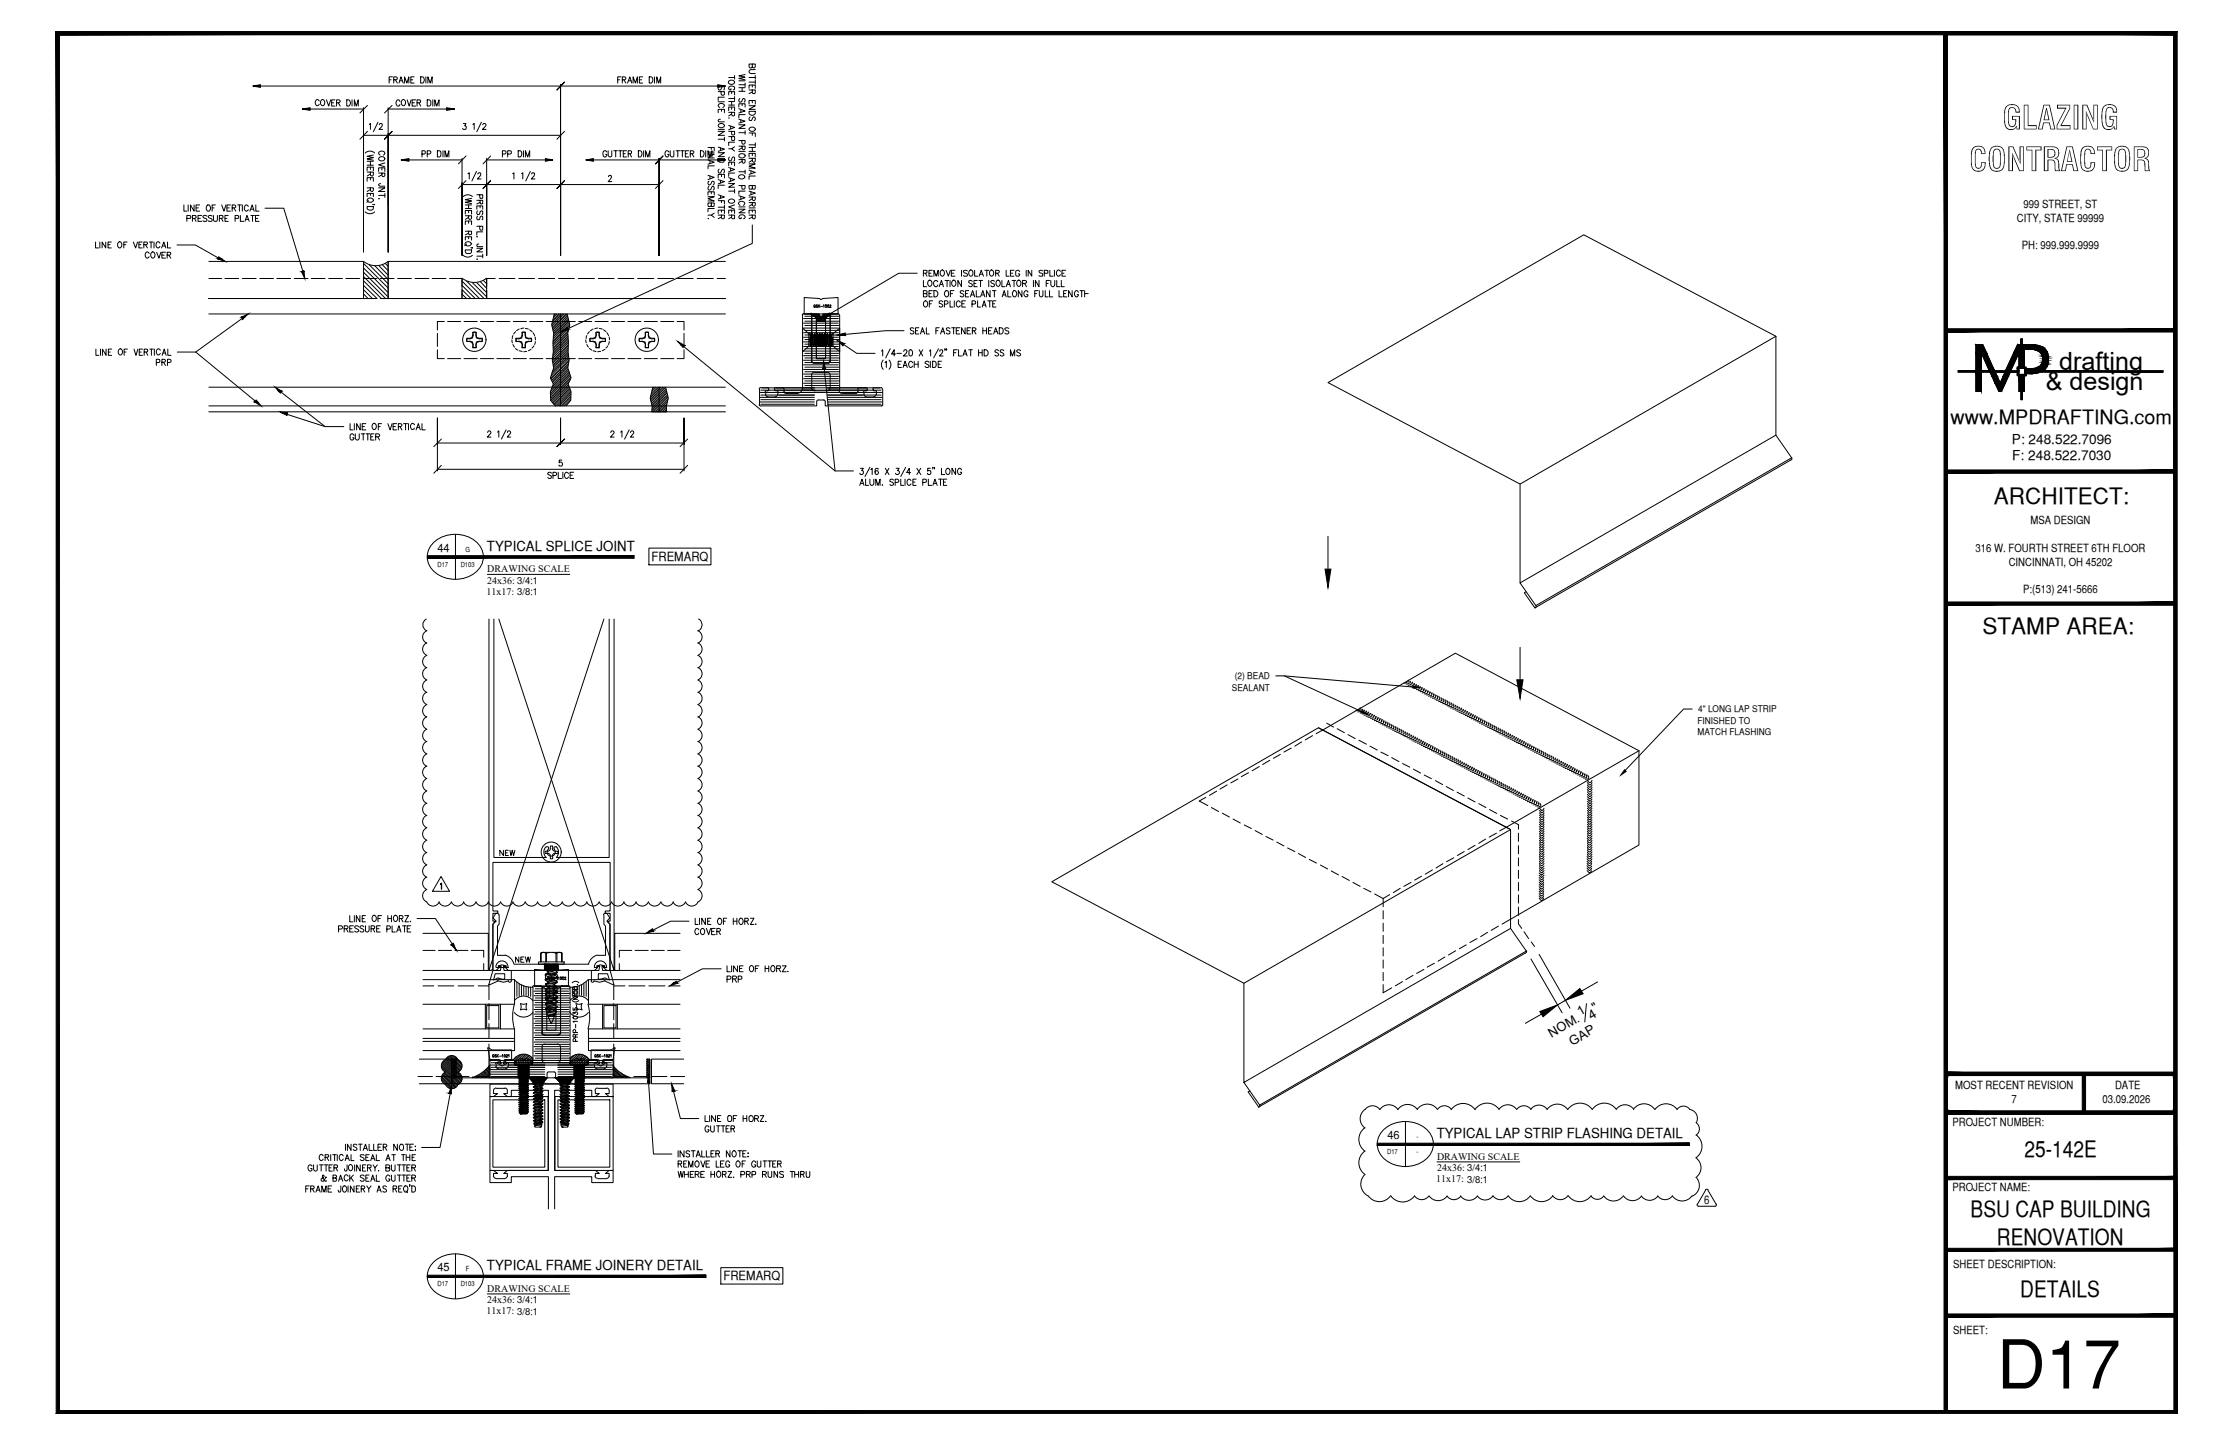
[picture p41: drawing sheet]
<svg xmlns="http://www.w3.org/2000/svg" width="432mm" height="279mm" viewBox="0 0 432 279" stroke-linecap="round" stroke-linejoin="round" font-family="sans-serif">
<defs><g id="words">
<text font-size="13.1" x="386.1" y="268.5">D17</text>
<g font-size="6.3">
<text x="387.2" y="25">GLAZING</text>
<text x="380.8" y="33.1">CONTRACTOR</text>
</g>
<g font-size="4.9">
<text x="398.2" y="71.5">drafting</text>
<text x="395.6" y="75.5">&amp; design</text>
</g>
<g font-size="4.4">
<text x="385.6" y="97.5">ARCHITECT:</text>
<text x="383.3" y="122.5">STAMP AREA:</text>
<text x="391.5" y="223.7">25-142E</text>
<text x="381.1" y="235.4">BSU CAP BUILDING</text>
<text x="386.1" y="240.7">RENOVATION</text>
<text x="390.7" y="250.7">DETAILS</text>
</g>
<text font-size="3.8" x="377.2" y="82">www.MPDRAFTING.com</text>
<g font-size="2.7">
<text x="94.2" y="106.6">TYPICAL SPLICE JOINT</text>
<text x="277.8" y="220.1">TYPICAL LAP STRIP FLASHING DETAIL</text>
<text x="94.2" y="245.6">TYPICAL FRAME JOINERY DETAIL</text>
</g>
<g font-size="2.6">
<text x="389.1" y="85.8">P: 248.522.7096</text>
<text x="389.1" y="89">F: 248.522.7030</text>
</g>
<g font-size="2.5">
<text x="305.6" y="196.5" transform="rotate(-30 305.6 196.5)">1</text>
<text x="307.7" y="197.3" transform="rotate(-30 307.7 197.3)">4</text>
<text x="308.5" y="195.8" transform="rotate(-30 308.5 195.8)">&quot;</text>
<text x="300" y="200.7" transform="rotate(-30 300 200.7)">NOM.</text>
<text x="304" y="202.2" transform="rotate(-30 304 202.2)">GAP</text>
</g>
<g font-size="2.4">
<text x="126" y="108.5">FREMARQ</text>
<text x="139.9" y="247.5">FREMARQ</text>
</g>
<text font-size="2.3" x="329.6" y="232.7">6</text>
<g font-size="2.2">
<text x="391.3" y="40.2">999 STREET, ST</text>
<text x="390" y="42.9">CITY, STATE 99999</text>
<text x="391" y="48.2">PH: 999.999.9999</text>
<text x="392.6" y="101.3">MSA DESIGN</text>
<text x="84.6" y="106.7">44</text>
<text x="382" y="106.7">316 W. FOURTH STREET 6TH FLOOR</text>
<text x="388.4" y="109.3">CINCINNATI, OH 45202</text>
<text x="391.2" y="114.7">P:(513) 241-5666</text>
<text x="378.1" y="210.6">MOST RECENT REVISION</text>
<text x="388.9" y="213.3">7</text>
<text x="406.6" y="213.2">03.09.2026</text>
<text x="409" y="210.6">DATE</text>
<text x="268.3" y="220.2">46</text>
<text x="377.6" y="217.8">PROJECT NUMBER:</text>
<text x="377.6" y="230.4">PROJECT NAME:</text>
<text x="84.6" y="245.7">45</text>
<text x="377.7" y="245.2">SHEET DESCRIPTION:</text>
<text x="377.7" y="257.9">SHEET:</text>
</g>
<g font-size="1.9">
<text x="94.2" y="110.7">DRAWING SCALE</text>
<text x="94.2" y="112.8">24x36: 3/4:1</text>
<text x="94" y="115.1">11x17: 3/8:1</text>
<text x="277.9" y="224.2">DRAWING SCALE</text>
<text x="277.9" y="226.4">24x36: 3/4:1</text>
<text x="277.7" y="228.6">11x17: 3/8:1</text>
<text x="94.2" y="249.7">DRAWING SCALE</text>
<text x="94.2" y="252">24x36: 3/4:1</text>
<text x="94" y="254.1">11x17: 3/8:1</text>
</g>
<g font-size="1.8">
<text x="238.8" y="131.3">(2) BEAD</text>
<text x="238.2" y="133.5">SEALANT</text>
<text x="328.4" y="137.7">4&quot; LONG LAP STRIP</text>
<text x="328.2" y="140">FINISHED TO</text>
<text x="328.2" y="142.2">MATCH FLASHING</text>
</g>
<g font-size="1.3">
<text x="90" y="106.7">G</text>
<text x="84.6" y="109.5">D17</text>
<text x="89.1" y="109.5">D103</text>
<text x="273.9" y="220.2">-</text>
<text x="268.2" y="223.1">D17</text>
<text x="273.9" y="223.1">-</text>
<text x="90.1" y="245.7">F</text>
<text x="84.6" y="248.7">D17</text>
<text x="89.1" y="248.7">D103</text>
</g>
</g></defs>
<!-- layer: PDF31_DIMENSIONS -->
<g fill="#000" stroke="#000" stroke-width=".19">
<path d="M48.9 16.6l1.5-.2v.2zM48.9 16.6l1.5 .3v-.3z"/>
<path d="M138.8 16.4l1.5 .2h-1.5zM138.8 16.6v.3l1.5-.3z"/>
<path d="M58.5 21.1l1.4-.3v.3zM58.5 21.1l1.4 .2v-.2z"/>
<path d="M77.5 30.9l1.6-.2v.2zM77.5 30.9l1.6 .3v-.3z"/>
<path d="M86.4 20.8l1.5 .3h-1.5zM86.4 21.1v.2l1.5-.2z"/>
<path d="M105.5 30.7l1.4 .2h-1.4zM105.5 30.9v.3l1.4-.3z"/>
<path d="M113.3 30.9l1.4-.2v.2zM113.3 30.9l1.4 .3v-.3z"/>
<path d="M138.8 30.7l1.5 .2h-1.5zM138.8 30.9v.3l1.5-.3z"/>
</g>
<!-- layer: PDF31_SYMBOLS-TEXT -->
<g fill="#000" stroke="#000" stroke-width=".19">
<path d="M42.3 49.7l.6 .3h-.8zM42.1 50l1.4 .5-.6-.5z"/>
<path d="M58.3 52.5l.4-.2 .1 .2zM58.3 52.5l.6 1.3-.1-1.3z"/>
<path d="M46.7 61.3l1.3-.6-.7 .6zM46.7 61.3l.2 .5 .4-.5z"/>
<path d="M49.5 77.3l.3 .4h-.6zM49.2 77.7l1.3 .8-.7-.8z"/>
<path d="M53.2 74.9l1.3 .7h-.7zM53.8 75.6l.4 .4 .3-.4z"/>
<path d="M54.2 79.6l1.4 .3h-1zM54.6 79.9l.9 .4 .1-.4z"/>
<path d="M109 63.8l.7-.5 .2 .5zM108.4 64.2l1.5-.4h-.9z"/>
<path d="M131.1 66l1.3 .8h-.6zM131.8 66.8l.3 .4 .3-.4z"/>
<path d="M159.3 69.8l.3 1.5h-.5zM159.1 71.3h.5z"/>
<path d="M159.8 60.9l.5-.4 .3 .4zM159.2 61.5l1.4-.6h-.8z"/>
<path d="M161.9 65.8l1.4 .6h-.7zM162.6 66.4l.4 .5 .3-.5z"/>
<path d="M162 64.8l1.4-.4 .1 .4zM162 64.8l1.5 .1v-.1z"/>
<path d="M125.5 180l.7-.4 .2 .4zM125 180.5l1.4-.5h-.9z"/>
<path d="M87.2 182.7l.4-.3 .2 .3zM87.2 182.7l1.1 1.1-.5-1.1z"/>
<path d="M130.2 190.1l.5-.4 .3 .4zM129.5 190.6l1.5-.5h-.8z"/>
<path d="M87.3 210l-.1 1.4h-.4zM86.8 211.4l.4 .1v-.1z"/>
<path d="M125.3 207.8l.4 1.4h-.5zM125.2 209.2h.5z"/>
<path d="M129.9 209.5l.6 1.4h-.5zM130 210.9v.2l.5-.2z"/>
</g>
<!-- layer: PDF31_DIES -->
<g fill="none" stroke="#000" stroke-width=".19">
<path d="M40.4 50.5h29.9v7.2h-29.9h2.5M40.4 53.8h2.5M43.5 57.7h2.7M43.5 53.8h2.7M46.9 57.7h2.6M46.9 53.8h2.6M50.2 57.7h2.7M50.2 53.8h2.7M53.5 57.7h2.7M53.5 53.8h2.7M56.9 57.7h2.7M56.9 53.8h2.7"/>
<path d="M60.2 57.7h2.7M60.2 53.8h2.7M63.6 57.7h2.6M63.6 53.8h2.6M66.9 57.7h2.6M66.9 53.8h2.6M70.2 57.7h2.7M70.2 53.8h2.7M73.5 57.7h2.7M73.5 53.8h2.7M76.9 57.7h2.7M76.9 53.8h2.7"/>
<path d="M80.3 57.7h2.6M80.3 53.8h2.6M83.6 57.7h2.6M83.6 53.8h2.6M86.9 53.8h2.4v1.6M89.3 56.1v1.6h-2.4M94.1 56.1v1.6h1.7M95.8 53.8h-1.7v1.6M96.5 57.7h3.1M96.5 53.8h3.1M100.3 57.7h3.1M100.3 53.8h3.1"/>
<path d="M104.1 57.7h3.2M104.1 53.8h3.2M108 57.7h3.1M108 53.8h3.1M111.8 57.7h3.1M111.8 53.8h3.1M115.7 57.7h3M115.7 53.8h3M119.5 57.7h3.1M119.5 53.8h3.1M123.3 57.7h3.1M123.3 53.8h3.1"/>
<path d="M127.2 57.7h3M127.2 53.8h3M131 57.7h3M131 53.8h3M134.8 57.7h3.1M134.8 53.8h3.1M138.7 53.8h1.6M140.3 50.5h-65.2v7.2h65.2h-1.6M40.4 79.6h99.9M40.4 74.9h99.9M84.6 67.6v1.7h1.3M84.6 64.5v2.5"/>
<path d="M85.9 62.2h-1.3v1.6M86.6 69.3h2.5M86.6 62.2h2.5M89.7 69.3h2.6M89.7 62.2h2.6M92.9 69.3h2.5M92.9 62.2h2.5M96.1 69.3h2.5M96.1 62.2h2.5M99.3 69.3h2.5M99.3 62.2h2.5M102.4 69.3h2.6"/>
<path d="M102.4 62.2h2.6M105.6 69.3h2.5M105.6 62.2h2.5M108.7 69.3h2.6M108.7 62.2h2.6M111.9 69.3h2.5M111.9 62.2h2.5M115.1 69.3h2.5M115.1 62.2h2.5M118.2 69.3h2.6M118.2 62.2h2.6M121.4 69.3h2.6"/>
<path d="M121.4 62.2h2.6M124.6 69.3h2.5M124.6 62.2h2.5M127.4 74.9v4.7M127.8 69.3h2.5M127.8 62.2h2.5M130.9 62.2h1.4v1.6M132.3 67.6v1.7h-1.4M132.3 64.5v2.5M156.4 64.5v2.4M156.7 66.9v-1.6v1.5l.1 .1M156.7 64.6l.1 2.3 .2-.3"/>
<path d="M156.7 64.5l.3 1.8M156.7 65.3l.1 1.6M156.9 64.8l.1-.3 .2 2.4h.2M156.9 69.6a.6 .6 0 0 0 .6 .6M157 69.7v-8.7h.3l.6 .6v7.7h1.7v-7.7l.7-.6h.2v8.7M157 65.7v.8l.3 .4M157 64.5l.2 .2 .2 2.2 .1-.3-.1-1.5-.3-.5M157.1 66.6l-.1-.1v-1.2a.71 .71 0 0 0-.6-.8l-1.2-1.1v4.6l1.2-1.1 .3-.1M157.4 64.9l.1-.4 .2 2.4M157.5 64.5l.3 .4 .2 1.7M157.5 70.2h2.5M157.6 64.6l.2 2.3"/>
<path d="M157.7 64.9l.2 .4 .1 1.2 .4 .4 .2-2.4a1.08 1.08 0 0 1 0 1.2v.6l-.2 .6M157.7 64.7l-.1 1.9 .2-1.6 .3-.5-.2 1.2M157.8 64.9l.2-.4 .2 2.4M157.8 64.8l-.1-.1-.2 .2v1.6l.2 .2M157.9 62.2h1.7v7.1h-1.7zM157.9 64.8l-.3 1.7M157.9 66.5v.4M158 64.5l.1 .2 .2 2.2 .2-.3-.2-1.5-.2-.5M158.1 64.5h.1M158.2 64.9l.3-.4 .2 2.4 .2-.3M158.4 64.9l-.3-.4-.2 2v-.8l-.2 1 .2 .2 .2-.4 .2-1.6 .1 .8a1.28 1.28 0 0 0 .4 1.2M158.5 64.5l.2 2.4"/>
<path d="M158.5 64.6l-.2 2.3-.2-.3M158.6 64.6l.1 .3 .2 1.6 .4 .4M158.6 64.5l-.3 .4-.1 1.6-.4 .4-.3-.3-.1-1.5-.1-.2M158.9 64.5l.3 2.4M159.1 64.5l-.4 .6-.1 1.5 .2 .3 .2-2.3 .3 .5 .1 1.5-.1 .3-.3-2.4-.3 .4M159.2 64.9l.1 .2 .1 1.5 .2 .3 .3-.2M159.4 64.6l-.1 2.3a2.8 2.8 0 0 1-.5-1.9v-.1M159.4 64.5l.3 .4 .2 1.7 .1-1.7-.2-.2-.2 .1M159.6 66.5v.4M159.6 65.7l-.1-1.2-.2 .4-.2 1.7M159.7 64.8l.2 1.7M159.7 64.9l-.2-.4-.2 2.4 .2-.3 .1-1.5 .2-.2"/>
<path d="M159.8 64.7l.1 2-.1-.1-.2-.9v.8l-.2-2-.1 .4-.2-.4-.3 2.4a2.32 2.32 0 0 0 .3-1.6l.2-.4M160 64.5v.1M160.2 64.9l-.2-.4-.2 2.4 .2-2.3-.3 .4-.2 1.6 .2 .3M160.2 66.9h.1M160.3 64.9h-.2l-.1 1.6-.2 .4M160.4 64.6l-.2 2.3-.2-.3M160.5 64.5l-.3 .4-.1 1.6-.1 .1M160.5 69.6a.6 .6 0 0 1-.6 .6M160.5 65.7a1.19 1.19 0 0 1 .4-1.2h.2l1.3-1.1v4.6l-1.6-1.2M160.7 66.9h.1M160.9 64.6l-.2 2.3-.2-.3v-.3M160.9 64.5l-.3 1.7-.1-.5v.6l-.2 .6 .2-2.4 .2 .3"/>
<path d="M160.9 65.3l-.2 1.6 .2-1.6v1.6M161.1 64.5v2.4M94.6 119.7v67.9M95.5 119.7v46.1h10.2M96.5 119.7l22.2 67.9v-67.9M116.8 119.7l-22.2 67.9h.4M117.8 119.7v46.1h-10.2M96.2 176.6l.3 .3M96.2 176.6h-.3l-.6 .9 .6 .6-.6 .6v8.9h.6l.6-.5h-.6M96.5 176.9v1.8l-.3 .4v5.6h1.5M105.6 163.8a1.43 1.43 0 0 0 0 2M105.6 163.8l.3-.1a.28 .28 0 0 1 .1 .5 .79 .79 0 0 0 0 1.1 .79 .79 0 0 0 1.1 0 .79 .79 0 0 0 .1-1.1"/>
<path d="M107.6 163.8a1.43 1.43 0 0 1 0 2M107.6 163.8h-.4v.4M116.8 176.9v1.8l.3 .4v5.6h-1.5M117 176.6l-.3 .3M117 176.6h.3l.6 .9-.6 .6 .6 .6v8.9h-.6l-.6-.5h.6M81.8 180.5h12.6v7.1h-12.6M81.8 183.8h2.3M84.8 183.8h2.5M87.9 183.8h2.6M91.1 183.8h2.4v1.3M93.5 186.3v1.3M95.2 187.4l-.3 .2"/>
<path d="M95.3 187.5v-8.8l.5-.6h-.5v-1.5h1v-.5h-1v-9.3h22.7v9.3h-1v.5h1v1.5h-.5l.5 .6v8.8M95.9 187a1.17 1.17 0 0 1 1.2-1.2 1.17 1.17 0 0 1 1.1 1.2M96.5 187.1h1.8h-.6l.6 .5h16.7l.6-.5h-.7M97.7 184.7a2.38 2.38 0 0 1 1.7 1.7M99.4 186.4h7l.2 .2 .2-.2h7.1M104.8 199.5a.6 .6 0 0 0 .6 .6M104.8 199.6v-8.7h.4l.5 .6v7.7h1.8v-7.7l.6-.6h.3v8.7M108.4 199.5a.6 .6 0 0 1-.6 .6M114.9 187a1.17 1.17 0 0 1 1.2-1.2 1.17 1.17 0 0 1 1.2 1.2M115.5 184.7a2.38 2.38 0 0 0-1.7 1.7M117.9 187.4l.2 .2h.6M119.8 186.3v1.3"/>
<path d="M122.2 183.8h-2.4v1.3M122.8 183.8h2.5M125.9 183.8h2.6M129.1 183.8h2.4M131.5 180.5h-12.6v7.1h12.6M81.1 204.8h6.2v4.7h-6.2M87.6 204.8h.6v3.6h36.9v-3.6h.6v4.7h-38.1zM87.6 208.4h.6M105.4 200.2h2.4M125.1 208.4h.6M132.2 204.8h-6.2v4.7h6.2"/>
</g>
<!-- layer: PDF31_DTL - COMPOSITES -->
<g fill="none" stroke="#000" stroke-width=".19">
<path d="M40.4 78.5h99.9M40.4 60.7h99.9M146.8 78.3l.2 .2M146.9 75.2v3.1M147.1 74.9l-.3 .3M147.1 75h1.4M148 76.2l.3 .4 .2 .1M148.1 75.8v.5M148.2 75.5l-.2 .2M148.3 75.6h.2M148.4 74.9a.33 .33 0 0 1 .3 .3 .33 .33 0 0 1-.3 .4M148.5 76.8h1.4"/>
<path d="M149.7 75.3l.3 .3M149.9 75.2v.2M150 74.9l-.3 .3M150.1 75h1.2M150.1 75.6h.1M150.2 75.5l.2 .2M150.4 76.2l-.3 .4-.2 .1M150.4 75.8v.5M151.3 74.9l.3 .3M151.6 75.7l.3 .3M151.6 75.2v.6M151.9 76.1h2.4"/>
<path d="M155.1 75.2a.86 .86 0 0 1-.8 .8M155.2 61v14.2M155.4 60.6l-.3 .3M155.4 60.7h1.3M156.6 60.6l.3 .3M156.9 69.9l.3 .3M156.9 75a.6 .6 0 0 0 .6 .6M157 61v8.9M157 72.6v2.4M157.3 70.2h3M157.5 71.9a.6 .6 0 0 0-.6 .6M157.5 75.6h2.5"/>
<path d="M157.5 72h2.5M159.3 77.3l.3 .3v.9h10.9M159.3 77.3l-1.2 .1-.2 .2v.9h-10.8M159.9 71.9a.6 .6 0 0 1 .6 .7v2.4a.6 .6 0 0 1-.6 .6M160.5 61v8.9l-.3 .3M160.8 60.6l-.3 .3M160.8 60.7h1.3M162 60.6l.3 .3M162.2 75.5a.6 .6 0 0 0 .6 .6M162.4 61v14.5M162.9 76.1h2.7M165.9 75.7l-.3 .3"/>
<path d="M165.9 75.2v.6M166.1 74.9l-.2 .3M166.2 75h1.3M167.1 75.8v.5M167.1 76.2l.2 .4 .2 .1M167.2 75.5l-.2 .2M167.3 75.6h.2M167.5 74.9a.33 .33 0 0 1 .2 .3 .33 .33 0 0 1-.2 .4M167.6 76.8h1.4M168.8 75.3l.2 .3M168.9 75.2v.2M169 74.9l-.2 .3"/>
<path d="M169.1 75h1.3M169.1 75.6h.2M169.3 75.5l.2 .2M169.4 76.2l-.2 .4-.3 .1M169.5 75.8v.5M170.3 74.9l.3 .3M170.7 78.3l-.2 .2M170.7 75.2v3.1M81.8 190.6h2.1M84.7 190.6h3.1M88.6 190.6h3M92.5 190.6h2.1v2.7"/>
<path d="M94.6 194.1v3.1M94.6 197.9v2.8M103.1 190.9v14.3M103.3 190.6l-.3 .2M103.4 190.6h1.2M104.5 190.6l.3 .2M104.8 199.8l.3 .3M104.8 190.9v8.9M108.4 199.8l-.3 .3M108.7 190.6l-.3 .2v9M108.7 190.6h1.2M109.9 190.6l.3 .2"/>
<path d="M110.2 190.9v14.5M118.7 194.1v3.1M118.7 197.9v2.8M120.8 190.6h-2.1v2.7M121.6 190.6h3.1M125.5 190.6h3.1M129.3 190.6h2.2M80.8 208.2h2.8M84.3 208.2h2.9M87.9 208.2h2.8M94.6 201.9v6.3h-2.7M94.7 208.2l.2 .2"/>
<path d="M94.7 205.2v3M95 204.9l-.3 .2M95 204.9h1.3M95.9 206.2l.1 .2 .4 .2M95.9 205.7v.5M96 205.4l-.2 .2M96.1 205.5h.2M96.3 204.9l.2 .2M96.4 206.7h1.4M96.5 205.1v.2M96.5 205.3l-.2 .2M97.6 205.3l.2 .2"/>
<path d="M97.7 205.1v.2M97.8 204.9l-.2 .2M97.9 204.9h1.3M97.9 205.5h.2M98.1 205.4l.2 .2M98.2 206.2l-.2 .4h-.2M98.3 205.7v.5M99.2 204.9l.2 .2M99.4 205.6l.3 .3M99.5 205.2v.5M99.8 206h2.4M103 205.1a.86 .86 0 0 1-.9 .8"/>
<path d="M104.8 204.9a.6 .6 0 0 0 .6 .6h2.4a.6 .6 0 0 0 .6-.6M104.8 202.5v2.4M105.2 200.2h2.9M105.4 201.9a.6 .6 0 0 0-.6 .6M105.4 201.9h2.4M105.8 207.6v.8h-10.9M106.1 207.3l-.3 .2M106.1 207.3h1.1l.2 .2M107.4 207.6v.8h10.9l.3-.2M107.8 201.9a.6 .6 0 0 1 .6 .6M108.4 202.5v2.4M110.1 205.4a.6 .6 0 0 0 .6 .6"/>
<path d="M110.8 206h2.7M113.7 205.6l-.3 .3M113.8 205.2v.5M114 204.9l-.3 .2M114 204.9h1.4M114.9 206.2l.3 .4h.2M115 205.7v.5M115.1 205.4l-.2 .2M115.2 205.5h.2M115.3 204.9l.3 .2M115.4 206.7h1.4M115.6 205.1v.2"/>
<path d="M115.6 205.3l-.3 .2M116.6 205.3l.3 .2M116.8 205.1v.2M116.9 204.9l-.3 .2M117 204.9h1.2M117 205.5h.2M117.1 205.4l.2 .2M117.3 206.2l-.3 .4h-.2M117.3 205.7v.5M118.2 204.9l.3 .2M118.6 205.2v3M118.7 201.9v6.3h2.7"/>
<path d="M122.6 208.2h2.7M126 208.2h3M129.7 208.2h2.7"/>
</g>
<!-- layer: PDF31_SYMBOLS-TEXT -->
<g fill="none" stroke="#000" stroke-width=".19">
<path d="M138.9 17.7h1.2l-.1 .7h-.5l-.1-.7M138.9 19.7h1.2M139.1 16.7l-.2 .3v.3h.5l.2-.4 .4-.2 .1 .3-.1 .4M140.1 18.8h-1.2v.6M140.9 18.4v-.7h1.1v.7M140.9 15h1.1M140.9 19h1.1M140.9 19.6h1.1M140.9 15.7a.69 .69 0 0 1 1.1 .2 .65 .65 0 0 1-.6 .4 .65 .65 0 0 1-.6-.4zM141.4 17.1v.3a.39 .39 0 0 1-.5-.4 .39 .39 0 0 1 .5-.4h.2a.39 .39 0 0 1 .4 .3 .39 .39 0 0 1-.2 .5M141.5 17.7v.4M141.5 19.6v.7"/>
<path d="M142 14.6v.7M142 18.7v.7M142.9 15.6h1.2M142.9 16.4h1.2M142.9 17h1.2M142.9 17.7h1.2M143.1 19l-.2 .3v.4h.5l.2-.6 .3-.1 .2 .3-.2 .4M143.5 17v.7M144.1 14.4l-1.2 .3 1.2 .2-1.2 .3 1.2 .2M144.1 16.1v.7M144.8 17.1v-.7h1.2v.7M144.8 17.4h1.2l-.1 .7-.4-.1v-.6"/>
<path d="M144.8 15h1.2M144.8 15.9h1.2M145.5 12.4h.5l-.1 .7-.4-.1v-.6h-.7l.2 .7h.2l.3-.2M145.5 16.4v.4M145.5 19.4v.5M145.5 17.8l-.7 .3M146 13.5h-.8l-.4 .3 .2 .4h1M146 14.6v.7M146 15.5v.8M35.6 39.6v1.2h.5M36.4 39.6v1.2M37.5 39.6v1.2l-.7-1.2v1.2"/>
<path d="M38.6 39.6h-.7v1.2h.7M40.1 39.7l.1-.1a.58 .58 0 0 1 .5 .7 .58 .58 0 0 1-.6 .5l-.2-.4zM41.7 39.6h-.7v1.2M42.9 39.6l.4 1.2 .4-1.2M44.6 39.6h-.7v1.2h.7M46 39.6h.7M46.3 39.6v1.2M46.9 39.6v1.2M48 39.9l-.3-.3a.61 .61 0 0 0-.5 .6 .61 .61 0 0 0 .5 .6l.3-.3M49.5 39.6v1.2h.6M136.9 28.5h1.2v.6M136.9 29.8h1.2l-1.2 .7h1.2"/>
<path d="M136.9 30.9l1.2 .5-1.2 .3M136.9 33.9l1.2 .4-1.2 .4M136.9 37.7v-.6h1.2v.6M136.9 38h1.2l-1.2 .4 1.2 .5h-1.2M136.9 29.4h1.2M137.1 35.1l-.2 .2 .2 .5 .4-.2 .2-.5h.3l.1 .4-.2 .3M137.1 36l-.2 .3 .2 .5 .4-.2 .3-.6a.42 .42 0 0 1 .3 .3 .42 .42 0 0 1-.2 .5M137.3 31.1v.5M137.3 34v.5M137.5 39.2h.6l-.1 .7h-.4l-.1-.7h-.6l.1 .7h.4l.1-.2M137.5 28.5v.4M137.5 37.1v.4"/>
<path d="M138.1 32.1h-1.2v.5M138.9 21.8v-.7h1.2v.7M138.9 25.4h1.2l-1.2 .8h1.2M138.9 28.4l1.2 .4-1.2 .5M138.9 29.5h1.2l-1.2 .8h1.2M138.9 30.7h1.2v.4a.65 .65 0 0 1-.8 .3 .65 .65 0 0 1-.4-.7zM138.9 34.4v-.7h1.2v.7M138.9 34.7l1.2 .4-1.2 .5M138.9 37.7l1.2 .4-1.2 .4M138.9 38.8h1.2v.6M138.9 25h1.2M138.9 26.9h1.2"/>
<path d="M139 24.1a.69 .69 0 0 1 1.1 .2 .65 .65 0 0 1-.6 .4 .65 .65 0 0 1-.6-.4zM139.1 32.7l-.2 .3 .2 .5 .3-.1 .2-.5 .2-.2 .3 .3-.1 .5M139.3 23.1l-.4 .1 .1 .4h1.1M139.3 28.6v.5M139.3 34.9v.5M139.3 37.8v.6M139.5 21.1v.4M139.5 33.7v.5M139.5 38.8v.4M139.8 20.8l.3-.3a.61 .61 0 0 0-.6-.5 .61 .61 0 0 0-.6 .5l.3 .3M140.1 35.8h-1.2v.6M140.1 26.5v.7"/>
<path d="M140.1 39.7v.7M140.9 21.4v-.7h1.1v.7M140.9 21.7h1.1v.7h-.3l-.2-.1v-.6M140.9 24.3l1.1 .3-1.1 .5M140.9 25.4h1.1v.6l-.3 .1-.2-.1v-.6M140.9 26.4h1.1v.7l-.3 .1-.2-.1v-.7M140.9 32.1v-.7h1.1v.7M140.9 32.4l1.1 .4-1.1 .4M140.9 34.4l1.1 .3-1.1 .5M140.9 35.5h1.1l-1.1 .7h1.1M140.9 20.3h1.1M140.9 28.8h.6"/>
<path d="M140.9 37h1.1M140.9 38.7a.69 .69 0 0 1 1.1 .2 .65 .65 0 0 1-.5 .4 .65 .65 0 0 1-.7-.4zM141 22.8v.1M141 30.4l-.1 .2 .1 .5 .4-.1 .2-.5 .2-.1 .2 .1v.5l-.1 .1M141.3 24.4v.5M141.3 32.5v.5M141.3 34.5v.6M141.5 20.7v.4M141.5 31.4v.4M141.5 22l-.6 .4M142 27.5h-1.1v.6M142 28.4l-.5 .4 .5 .4"/>
<path d="M142 33.5h-1.1v.6M142 39.6l-1.1 .4 1.1 .4M142 36.6v.7M142.9 20.7v-.6h1.2v.6M142.9 21l1.2 .5-1.2 .3M142.9 23.1l1.2 .3-1.2 .4M142.9 24.1h1.2l-1.2 .7h1.2M142.9 27.2h1.2l-.1 .6-.4 .1-.1-.2-.1-.5M142.9 28.3h1.2l-.1 .6-.3 .1-.1-.2-.1-.5M142.9 30.9h1.2l-.1 .6-.3 .1-.1-.2-.1-.5M142.9 35.9h1.2l-.1 .7-.5-.1-.1-.6M142.9 37.8l1.2 .4-1.2 .5"/>
<path d="M142.9 29.3h1.2M142.9 25.7h1.2M142.9 33.2h1.2M142.9 34a.69 .69 0 0 1 1.1 .2 .65 .65 0 0 1-.6 .4 .65 .65 0 0 1-.6-.4zM143.1 29.8a.68 .68 0 0 1 1 .4 .64 .64 0 0 1-.7 .4 .64 .64 0 0 1-.5-.6zM143.3 21.2v.5M143.3 23.2v.5M143.3 38v.5M143.5 20.1v.3M143.5 28.6l-.6 .4M143.5 31.2l-.6 .4M143.7 39.7l.3-.3a.61 .61 0 0 0-.6-.5 .61 .61 0 0 0-.6 .5l.3 .3"/>
<path d="M144.1 22.2h-1.2v.6M144.1 37h-1.2v.6M144.1 25.3v.7M144.1 32.9v.7M144.8 20.1v-.7h1.2v.7M144.8 20.4h1.2l-1.2 .7h1.2M144.8 21.5h1.2a.63 .63 0 0 1-.4 .8 .63 .63 0 0 1-.8-.4zM144.8 25.7h1.2v.7M144.8 30.4v-.7h1.2v.7M144.8 30.6h1.2l-.1 .7-.4-.1v-.6M144.8 31.7h1.2l-1.2 .4 1.2 .4h-1.2M144.8 32.9l1.2 .4-1.2 .4"/>
<path d="M144.8 37l1.2 .3-1.2 .5M144.8 38.1h1.2l-.1 .6h-.4v-.6M144.8 39.2h1.2l-.1 .6h-.4v-.6M144.8 28h1.2M144.8 28.5h1.2M144.8 29.3h1.2M144.9 24.8a.69 .69 0 0 1 1.1 .2 .65 .65 0 0 1-.5 .4 .65 .65 0 0 1-.7-.4zM145 22.6l-.2 .3 .1 .3 .4 .1 .2-.5 .4-.2 .1 .3-.1 .4M145.2 33.1v.5M145.2 37.1v.5M145.5 35.9h.5l-.1 .7-.4-.1v-.6h-.7l.2 .7h.4l.1-.3M145.5 25.7v.5"/>
<path d="M145.5 28.5v.8M145.5 29.7v.4M145.5 31l-.7 .4M145.5 38.4l-.7 .4M145.5 39.5l-.7 .4M146 34h-1.2v.7M146 27.6v.7M18.5 46.8v1.1h.5M19.3 46.8v1.1M20.4 46.8v1.1l-.7-1.1v1.1M20.9 47.3h.4M21.5 46.8h-.6v1.1h.6"/>
<path d="M22.9 46.8a.53 .53 0 0 1 .7 .5 .53 .53 0 0 1-.7 .6 .77 .77 0 0 1 0-1.1zM23.9 47.3h.4M24.6 46.8h-.7v1.1M25.8 46.8l.4 1.1 .4-1.1M26.9 47.3h.3M27.5 46.8h-.6v1.1h.6M27.8 47.3l.6-.1v-.3l-.6-.1v1.1M28.1 47.3l.4 .6M28.8 49l-.3-.3a.61 .61 0 0 0-.4 .6 .61 .61 0 0 0 .4 .6l.3-.3M28.9 46.8h.7M29.2 46.8v1.1M29.3 48.8a.53 .53 0 0 1 .7 .5 .53 .53 0 0 1-.6 .5 .77 .77 0 0 1-.1-1z"/>
<path d="M29.8 46.8v1.1M30.3 48.8l.4 1.1 .4-1.1M30.9 47l-.3-.3a.61 .61 0 0 0-.4 .6 .61 .61 0 0 0 .4 .6l.3-.3M31.2 47.9l.5-1.1 .4 1.1M31.3 49.3h.4M31.4 47.6h.5M32 48.8h-.7v1.1h.7M32.3 49.3h.6l.1-.2v-.3h-.7v1.1M32.4 46.8v1.1h.6M32.6 49.3l.4 .6M34.2 47.4h3.6l4.4 2.4M36.1 42.2h.7l.1-.2-.1-.3h-.7v1.1"/>
<path d="M37.2 42.2h.6l.1-.5h-.7v1.1M37.6 42.2l.3 .6M37.9 40.2h.5M38.3 42.2h.4M39 41.7h-.7v1.1h.7M40 41.8l-.2-.1-.6 .1 .2 .3 .5 .2 .1 .2-.1 .3h-.5l-.2-.1M41 41.8l-.2-.1-.5 .1 .1 .3 .5 .2 .1 .2-.1 .3h-.5l-.1-.1M41 40.2h.4M41.3 41.7v.8l.2 .3 .5-.1v-1M42.4 42.2h.7v-.5h-.7v1.1M42.8 42.2l.3 .6M43.5 42.2h.4"/>
<path d="M43.9 40.2h.4M44.1 41.7h-.6v1.1h.6M44.9 40.2l.6-.1 .1-.1-.1-.2-.6-.2v1.2M45.2 40.2l.4 .6M45.5 42.2h.5l.2-.2-.1-.3h-.6v1.1M46.5 41.7v1.1h.6M47.4 42.8l.4-1.1 .4 1.1M47.5 42.4h.6M48.3 40.8l.5-1.2 .3 1.2M48.5 40.4h.5M48.5 41.7h.7M48.8 41.7v1.1"/>
<path d="M49.4 42.2h.4M50.1 41.7h-.7v1.1h.7M51.2 40.3h3.7l3.6 12.1M136.9 41.6h.6M137 42.3h.1M138.1 40.3h-1.2v.7M138.1 41.2l-.6 .4 .6 .4M138.9 41.3v-.7h1.2v.7M138.9 41.6h1.2l-.1 .7-.4-.1-.1-.6M138.9 40.1h1.2M139.5 40.6v.4M139.5 42l-.6 .3"/>
<path d="M140.9 41.3v-.7h1.1v.7M140.9 41.6h1.1v.7l-.5-.1v-.6M141.5 40.6v.4M141.5 42l-.6 .3M142.9 40.4h1.2l-1.2 .7h1.2M142.9 40h1.2M143.3 42v.3a.39 .39 0 0 1-.4-.4 .39 .39 0 0 1 .4-.4h.3a.39 .39 0 0 1 .5 .3 .39 .39 0 0 1-.3 .5M144.8 41.3v-.7h1.2v.7M144.8 41.6h1.2l-.1 .7-.4-.1v-.6M144.8 40.2h1.2M145.5 43.5v3.6l-35.7 16.5M145.5 40.6v.4"/>
<path d="M145.5 42l-.7 .3M177.4 52.8h-3.6l-13.3 7.9M178.6 52.8h.6l.1-.5h-.7v1.1M178.6 54.2v1.2h.6M178.6 56.8v-.6l.7 .1-.1 .4-.6 .1v.6l.7-.1v-.4l-.3-.1M178.8 58.2a.53 .53 0 0 1 .6 .6 .53 .53 0 0 1-.6 .5 .77 .77 0 0 1 0-1.1zM178.9 52.8l.4 .6M179.6 54.3a.53 .53 0 0 1 .6 .5 .53 .53 0 0 1-.6 .5 .77 .77 0 0 1 0-1zM179.6 52.8h.4M179.6 56.8h.4M179.7 58.7h.4M180.3 52.3h-.7v1.1h.7"/>
<path d="M180.3 56.2h-.7v1.2h.7M180.3 58.2h-.6v1.2M180.6 53.4v-1.1l.4 1.1 .4-1.1v1.1M180.6 56.2a.63 .63 0 0 1 .8 .4 .63 .63 0 0 1-.4 .8h-.4zM181.4 54.5a.5 .5 0 0 0-.8-.1 .5 .5 0 0 0 0 .7l.2 .3h.3l.3-.3M181.6 55.4l.5-1.2 .3 1.2M181.8 55h.5M182 52.3a.53 .53 0 0 1 .6 .5 .53 .53 0 0 1-.6 .5 .77 .77 0 0 1 0-1zM182.3 58.4l-.2-.2h-.4l-.1 .4 .5 .2 .2 .4-.2 .2-.5-.2M182.6 58.8l.6-.1 .1-.1v-.3l-.7-.1v1.2M182.8 54.2h.7M182.9 52.3l.5 1.1 .4-1.1"/>
<path d="M182.9 56.2a.61 .61 0 0 1 .6 .6 .61 .61 0 0 1-.6 .6 .71 .71 0 0 1 0-1.2zM183.1 54.2v1.2M183.7 58.2v1.2h.6M183.7 54.2v1.2M183.8 56.8h.4M184 52.8h.4M184.2 54.2a.53 .53 0 0 1 .6 .6 .53 .53 0 0 1-.6 .5 .77 .77 0 0 1 0-1.1zM184.5 56.2h-.7v1.2M184.5 58.2v1.2M184.7 52.3h-.7v1.1h.7M185.7 58.5l-.3-.3a.61 .61 0 0 0-.5 .6 .61 .61 0 0 0 .5 .6l.3-.3M185.9 54.2v1.2l-.7-1.2v1.2"/>
<path d="M185.9 52.3v1.1M186 58.7h.4M186.4 56.4l-.3-.2-.4 .1v.3l.5 .2 .2 .4-.3 .2-.4-.2M186.7 58.2h-.7v1.2h.7M186.7 56.8h.4M187.1 52.4l-.3-.1-.5 .1 .2 .4 .4 .1 .2 .2-.2 .3h-.5l-.1-.1M187.3 56.2h-.6v1.2h.6M187.5 52.3a.53 .53 0 0 1 .7 .5 .53 .53 0 0 1-.7 .5 .77 .77 0 0 1 0-1zM187.6 57.4l.5-1.2 .4 1.2M187.8 57h.5M188 58.8l.6-.1v-.5h-.6v1.2M188 54.4l-.2-.2-.5 .2 .1 .3 .6 .4a.37 .37 0 0 1-.2 .3 .37 .37 0 0 1-.5-.2"/>
<path d="M188.3 54.8h.4M188.5 52.3v1.1h.6M188.8 56.2v1.2h.6M189 54.2h-.7v1.2h.7M189 58.2v1.2h.6M189.3 54.2h.7M189.4 53.4l.3-1.1 .5 1.1M189.5 53h.5M189.6 57.4l.5-1.2 .3 1.2M189.6 54.2v1.2M189.8 57h.5M189.9 59.4l.4-1.2 .4 1.2"/>
<path d="M190.1 59h.5M190.4 52.3h.8M190.8 52.3v1.1M191 58.2h.8M191.2 54.2v1.2M191.4 58.2v1.2M191.5 56.2v1.2l-.7-1.2v1.2M191.5 52.3a.53 .53 0 0 1 .7 .5 .53 .53 0 0 1-.7 .5 .77 .77 0 0 1 0-1zM191.9 56.2h.7M192 58.7h.3M192.3 54.4l-.3-.2-.4 .2 .2 .3 .5 .2-.1 .5h-.4l-.2-.2M192.3 56.2v1.2"/>
<path d="M192.5 52.8h.6l.1-.2v-.3h-.7v1.1M192.6 58.2h-.6v1.2h.6M192.8 54.2a.53 .53 0 0 1 .6 .6 .53 .53 0 0 1-.6 .5 .77 .77 0 0 1 0-1.1zM192.8 52.8l.4 .6M193.7 54.2v1.2h.6M193.8 57.4l.4-1.2 .4 1.2M193.9 57h.5M194.6 52.3v1.1h.5M194.6 55.4l.4-1.2 .4 1.2M194.8 55h.5M194.9 56.2v1.2h.6M195.4 52.8h.4"/>
<path d="M195.7 54.2h.7M196 56.3l.1-.1a.58 .58 0 0 1 .5 .6 .58 .58 0 0 1-.6 .5l-.2-.3zM196.1 52.3h-.7v1.1h.7M196.1 54.2v1.2M196.8 54.2a.53 .53 0 0 1 .6 .6 .53 .53 0 0 1-.6 .5 .77 .77 0 0 1 0-1.1zM197.2 52.5a.39 .39 0 0 0-.5-.2 .39 .39 0 0 0-.3 .4 .45 .45 0 0 0 .1 .6 .45 .45 0 0 0 .6 0l.1-.3h-.3M197.6 56.2v1.2l-.7-1.2v1.2M197.7 54.8l.7-.1v-.3l-.7-.2v1.2M198.1 54.8l.4 .6M198.4 52.3v1.1M198.8 56.5a.39 .39 0 0 0-.5-.3 .39 .39 0 0 0-.3 .4v.4a.39 .39 0 0 0 .4 .4 .39 .39 0 0 0 .4-.4h-.3M199.5 52.3v1.1l-.7-1.1v1.1"/>
<path d="M199.8 54.2v1.2M200.1 56.8h.4M200.7 56.2h-.6v1.2M200.9 54.2v1.2l-.7-1.2v1.2M201 56.2v.9l.3 .3 .2-.1 .2-.2v-.9M201.6 52.4l-.2-.1-.5 .1 .2 .4 .5 .2-.1 .4h-.5l-.1-.1M201.9 52.8h.7v-.5h-.7v1.1M202.1 56.2v1.2h.6M202.3 54.8h.4M202.9 54.2h-.6v1.2M202.9 56.2v1.2h.7M203 52.3v1.1h.6"/>
<path d="M203.2 54.2v.9l.3 .3 .4-.2 .1-1M203.9 52.3v1.1M204.3 54.2v1.2h.7M204.8 56.2v1.2h.6M205 52.5l-.2-.3a.61 .61 0 0 0-.5 .6 .61 .61 0 0 0 .5 .6l.2-.3M205.2 54.2v1.2h.6M205.4 52.8h.3M205.7 56.8h.4M206.1 52.3h-.7v1.1h.7M206.3 56.2h-.6v1.2h.6M207.3 56.2v1.2l-.7-1.2v1.2M208.5 56.5a.39 .39 0 0 0-.4-.3 .39 .39 0 0 0-.3 .4v.4a.39 .39 0 0 0 .4 .4 .39 .39 0 0 0 .3-.4h-.2"/>
<path d="M208.9 56.2h.6M209.2 56.2v1.2M209.7 56.8h.7M209.7 56.2v1.2M18.5 67.5v1.2h.6M19.4 67.5v1.2M20.5 67.5v1.2l-.7-1.2v1.2M21 68.1h.3M21.6 67.5h-.6v1.2h.6M23.1 67.5a.53 .53 0 0 1 .6 .5 .53 .53 0 0 1-.6 .6 .77 .77 0 0 1 0-1.1zM24 68.1h.4M24.6 67.5h-.6v1.2"/>
<path d="M25.9 67.5l.4 1.2 .4-1.2M26.9 68.1h.4M27.6 67.5h-.7v1.2h.7M27.9 68.1l.6-.1v-.4l-.6-.1v1.2M28.3 68.1l.3 .6M29 67.5h.7M29.3 67.5v1.2M29.8 67.5v1.2M30.2 70.1l.7-.1v-.5h-.7v1.2M31 67.7l-.3-.3a.61 .61 0 0 0-.5 .6 .61 .61 0 0 0 .5 .6l.3-.3M31.3 70h.6v-.4l-.6-.1v1.2M31.4 68.7l.3-1.2 .4 1.2"/>
<path d="M31.5 68.3h.5M31.6 70l.4 .7M32.4 70.1l.6-.1 .1-.2-.1-.2-.6-.1v1.2M32.4 67.5v1.2h.7M37.8 68.1l11.5 9.4M46.8 61.6l-9 6.5h-3.5M54.4 75.8l8.5 6.7M132.2 67l29.3 24.1h3.5M159.4 71.4l2.1 19.7M163.1 66.6l2.6 1.7h3.5M170.4 67.9l.3-.3v1.2M170.8 69.6a1.3 1.3 0 0 0 0 1.8"/>
<path d="M171.1 70.1l.3-.3v1.3M171.9 69.6a1.3 1.3 0 0 1 0 1.8M172.1 67.4l-.8 1.8M173.2 68.5h-.8l.5-.9v1.2M173.4 68.3h.9M173.7 70.4h.4M174.3 69.8h-.6v1.3h.6M174.6 71.1l.4-1.3 .5 1.3M174.8 67.9l.1-.3h.3l.2 .3-.1 .4-.6 .5h.8M174.8 70.7h.5M174.8 63.9h-3.5l-7.8 .7M175.9 67.7a.59 .59 0 0 1 .6 .4 .59 .59 0 0 1-.4 .7l-.3-.2v-.7z"/>
<path d="M176.5 70.1l-.3-.2a.61 .61 0 0 0-.5 .6 .61 .61 0 0 0 .5 .5l.3-.2M176.7 63.5l-.2-.1-.5 .1 .1 .3 .5 .2a.35 .35 0 0 1-.1 .6 .35 .35 0 0 1-.5-.2M176.8 70.4h.7M176.8 69.8v1.3M177 63.9h.4M177.5 69.8v1.3M177.7 63.4h-.7v1.2h.7M177.7 67.6l.7 1.2M178 64.6l.4-1.2 .4 1.2M178.2 64.1h.4M178.4 67.6l-.7 1.2M179.1 63.4v1.2h.6"/>
<path d="M179.6 70l-.2-.2-.5 .2 .1 .3 .6 .4v.2l-.2 .2-.5-.2M179.7 67.9l.3-.3v1.2M179.9 69.8v1.3M180.3 69.8a.64 .64 0 0 1 .7 .5 .64 .64 0 0 1-.3 .8h-.4zM181 63.9h.4M181.4 70.4h.4M181.5 67.4l-1 1.8M181.6 63.4h-.6v1.2M181.7 67.9v-.1l.2-.2 .3 .1 .1 .2-.1 .4-.5 .5h.7M181.9 64.6l.4-1.2 .4 1.2M182.1 69.8h-.7v1.3h.7M182.1 64.1h.5"/>
<path d="M182.8 67.6h.1M182.8 67.5l-.1 .3M183 67.4v.2zM183.1 67.5l-.1 .3M183.7 63.5l-.2-.1-.5 .1 .1 .3 .5 .2a.35 .35 0 0 1-.1 .6 .35 .35 0 0 1-.5-.2M184 63.4h.7M184.4 63.4v1.2M184.4 68.2h.4M184.9 63.9h.5M185.1 67.6h-.7v1.2M185.4 67.6v1.2h.5M185.6 63.4h-.7v1.2h.7"/>
<path d="M186.2 68.8l.4-1.2 .4 1.2M186.4 68.5h.5M186.6 63.4v1.2l-.7-1.2v1.2M187 63.9h.5M187.3 67.6h.7M187.7 63.4h-.7v1.2h.7M187.7 67.6v1.2M188 63.9h.6l.1-.3-.2-.2h-.5v1.2M188.3 63.9l.4 .7M189.2 68.2h.7M189.2 67.6v1.2M189.9 67.6v1.2"/>
<path d="M190.1 63.9h.7M190.1 63.4v1.2M190.3 67.6a.63 .63 0 0 1 .8 .5 .63 .63 0 0 1-.4 .7h-.4zM190.8 63.4v1.2M191.1 63.9h.5M191.8 63.4h-.7v1.2h.7M192.2 64.6l.3-1.2 .5 1.2M192.3 64.1h.5M193.1 67.8l-.3-.2-.3 .1-.1 .4 .5 .2 .2 .3-.3 .2-.4-.2M193.2 63.4h.4a.64 .64 0 0 1 .4 .8 .64 .64 0 0 1-.8 .4zM194.1 67.8l-.2-.2-.4 .1-.1 .4 .5 .2 .2 .3-.2 .2-.5-.2M195.1 63.5l-.3-.1-.5 .1 .2 .4 .4 .1a.38 .38 0 0 1 0 .6 .38 .38 0 0 1-.6-.2"/>
<path d="M195.4 68.8v-1.2l.4 1.2 .4-1.2v1.2M197.4 67.8l-.4-.2-.4 .2 .1 .3 .7 .4a.42 .42 0 0 1-.4 .3 .42 .42 0 0 1-.4-.2M55.6 80.1l7.3 2.4h3.6M67.7 81.9v1.2h.6M68.5 84.2l-.3-.3a.61 .61 0 0 0-.5 .6 .61 .61 0 0 0 .5 .6l.3-.3v-.2h-.3M68.5 81.9v1.2M68.7 83.9v.9l.3 .3 .5-.3v-.9M69.7 81.9v1.2l-.7-1.2v1.2M69.8 83.9h.7M70 82.5h.5M70.2 83.9v1.2M70.7 81.9h-.7v1.2h.7"/>
<path d="M70.8 83.9h.7M71.1 83.9v1.2M71.7 84.5h.4M72.1 81.9a.53 .53 0 0 1 .7 .6 .53 .53 0 0 1-.6 .5 .77 .77 0 0 1-.1-1.1zM72.3 83.9h-.6v1.2h.6M72.6 84.5l.7-.1 .1-.1-.1-.3-.7-.1v1.2M73 84.5l.4 .6M73.2 82.5h.3M73.8 81.9h-.6v1.2M75 81.9l.4 1.2 .4-1.2M76 82.5h.5M76.7 81.9h-.7v1.2h.7"/>
<path d="M77 82.5l.6-.1 .1-.3-.2-.2h-.5v1.2M77.3 82.5l.4 .6M78 81.9h.8M78.4 81.9v1.2M79 81.9v1.2M80.1 82.1l-.2-.2a.61 .61 0 0 0-.5 .6 .61 .61 0 0 0 .5 .5l.2-.2M80.5 83.1l.4-1.2 .4 1.2M80.6 82.7h.6M81.6 81.9v1.2h.6M166.2 93.9l.5-1.3 .4 1.3M166.4 90.6h.5l-.3 .4a.38 .38 0 0 1 .3 .6 .38 .38 0 0 1-.7-.1M166.4 93.5h.5"/>
<path d="M167.4 92.6v1.3h.6M168.2 92.6v.9l.3 .4 .5-.4v-.9M168.2 90.4l-.9 1.7M168.4 90.8l.3-.2v1.2M169.4 93.9v-1.3l.4 1.3 .4-1.3v1.3M169.8 90.7v-.1h-.3a.57 .57 0 0 0-.3 .8M170.6 93.7l.1 .1M171.2 90.6l.7 1.2M171.9 90.6l-.7 1.2M172.8 92.8l-.3-.2-.4 .1v.4l.5 .2 .2 .4-.3 .2-.4-.2M173.1 93.3l.6-.1 .1-.1-.1-.3-.6-.2v1.3M173.3 90.6h.6l-.4 .4a.38 .38 0 0 1 .3 .6 .38 .38 0 0 1-.6-.1"/>
<path d="M174.2 92.6v1.3h.6M175 92.6v1.3M175.1 90.4l-.9 1.7M176.1 91.4h-.8l.5-.8v1.2M176.2 92.9l-.3-.2a.61 .61 0 0 0-.5 .5 .61 .61 0 0 0 .5 .6l.3-.2M176.5 93.2h.4M177.2 92.6h-.7v1.3h.7M177.3 90.6l.8 1.2M178.1 90.6l-.8 1.2M178.4 93.3l.7-.1v-.4l-.7-.2v1.3M179.5 92.6v1.3h.6M179.9 90.6h-.5v.5a.38 .38 0 0 1 .6 0 .38 .38 0 0 1-.1 .5 .38 .38 0 0 1-.6-.1"/>
<path d="M180.4 90.4l-.1 .3M180.4 93.9l.4-1.3 .4 1.3M180.5 93.5h.5M180.7 90.4v.3M181.5 92.6h.7M181.9 92.6v1.3M182.1 90.6v1.2h.6M182.4 93.2h.4M183.1 92.6h-.7v1.3h.7M183.1 90.6a.53 .53 0 0 1 .6 .6 .53 .53 0 0 1-.6 .5 .77 .77 0 0 1 0-1.1zM184.8 90.6v1.2l-.7-1.2v1.2M185.9 90.9a.39 .39 0 0 0-.4-.3 .39 .39 0 0 0-.3 .4v.3a.39 .39 0 0 0 .3 .5 .39 .39 0 0 0 .4-.5h-.2"/>
<path d="M65.5 179.6h.6l.1-.2v-.3l-.7-.1v1.2M66.5 179.6l.7-.1v-.4l-.7-.1v1.2M66.9 179.6l.4 .6M67.6 177v1.2h.7M67.6 179.6h.5M68.3 179h-.7v1.2h.7M68.5 177v1.2M69.3 179.2l-.2-.2-.5 .2 .1 .3 .6 .3v.2l-.2 .2-.5-.2M69.6 177v1.2l-.7-1.2v1.2M70 177.6h.4M70.4 179.2l-.3-.2-.5 .2 .1 .3 .7 .3v.2l-.3 .2-.5-.2M70.7 177h-.7v1.2h.7"/>
<path d="M70.7 179v1l.2 .2 .4-.2 .1-1M71.8 179.6l.6-.1 .1-.4-.7-.1v1.2M72.1 179.6l.4 .6M72.1 177.1a.53 .53 0 0 1 .7 .5 .53 .53 0 0 1-.6 .5 .77 .77 0 0 1-.1-1zM72.8 179.6h.5M73.1 177.6h.4M73.5 179h-.7v1.2h.7M73.8 177h-.7v1.2M74.8 179.6h.6l.1-.2-.1-.3-.6-.1v1.2M75 177.6h.7M75 177v1.2M75.7 177v1.2"/>
<path d="M75.8 179v1.2h.7M76.3 177.1a.53 .53 0 0 1 .6 .5 .53 .53 0 0 1-.6 .5 .77 .77 0 0 1 0-1zM76.9 179.8h.5M77.2 177.6l.7-.1v-.3l-.7-.2v1.2M77.6 177.6l.3 .6M77.9 179h.6M78.2 179v1.2M78.3 177h.7l-.7 1.2h.7M78.7 179.6h.5M79.4 178.1v.1M79.4 179h-.7v1.2h.7M80.6 177.6h3.6l3.2 4.9"/>
<path d="M133.2 178.1h-3.5l-3.4 1.7M134.4 177.5v1.3h.6M135.1 179.8l-.3-.3a.61 .61 0 0 0-.4 .6 .61 .61 0 0 0 .4 .6l.3-.3M135.3 177.5v1.3M135.6 179.6a.53 .53 0 0 1 .7 .5 .53 .53 0 0 1-.6 .5 .77 .77 0 0 1-.1-1zM136.4 177.5v1.3l-.7-1.3v1.3M136.6 179.5l.4 1.2 .4-1.2M136.8 178.1h.4M137.5 177.5h-.7v1.3h.7M138.3 179.5h-.7v1.2h.7M138.9 177.6l.2-.1a.58 .58 0 0 1 .5 .7 .58 .58 0 0 1-.7 .5l-.2-.4zM139.9 178.1h.4"/>
<path d="M140.5 177.5h-.6v1.3M141.8 178.1h.7M141.8 177.5v1.3M142.5 177.5v1.3M143.1 177.6l.1-.1a.58 .58 0 0 1 .5 .7 .58 .58 0 0 1-.6 .5l-.2-.4zM144 178.1h.7v-.5l-.7-.1v1.3M144.3 178.1l.4 .7M145.1 177.5h.7l-.7 1.3h.7M146.2 178.6v.1M76.7 180.2l.5-1.2 .3 1.2M137.6 180.1h.4M138.6 180.1l.6-.1 .1-.1v-.3l-.7-.1v1.2"/>
<path d="M138.9 180.1l.4 .6M139.4 187.3h-3.6l-4.9 2.6M140.6 186.8v1.1h.6M140.6 189.4l.6-.1 .2-.4-.3-.2h-.5v1.2M141.5 186.8v1.1M141.7 189.3h.5l.2-.4-.2-.2h-.5v1.2M142 189.3l.4 .6M142.6 186.8v1.1l-.7-1.1v1.1M142.7 189.4l.7-.1v-.5l-.7-.1v1.2M143 187.3h.4M143.7 186.8h-.7v1.1h.7M145.1 186.8a.53 .53 0 0 1 .6 .5 .53 .53 0 0 1-.6 .5 .77 .77 0 0 1 0-1z"/>
<path d="M146 187.3h.5M146.7 186.8h-.7v1.1M148 187.3h.7M148 186.8v1.1M148.7 186.8v1.1M149.2 186.8a.53 .53 0 0 1 .7 .5 .53 .53 0 0 1-.7 .5 .77 .77 0 0 1 0-1zM150.2 187.3h.6l.1-.2v-.3h-.7v1.1M150.6 187.3l.3 .6M151.3 186.8h.7l-.7 1.1h.7M152.3 187.8h.1M87.1 211.5l-2 10.4h-3.6M125.4 209.3l1 13.8h3.5"/>
<path d="M130.2 211l1.4 5.3h3.5M136.3 215.7v1.2h.7M137.1 217.9a.39 .39 0 0 0-.5-.2 .39 .39 0 0 0-.3 .4v.3a.39 .39 0 0 0 .4 .5 .39 .39 0 0 0 .4-.5h-.3M137.2 215.7v1.2M137.4 217.7v.8l.3 .4 .4-.2v-1M138.4 215.7v1.2l-.8-1.2v1.2M138.6 217.7h.7M138.7 216.3h.4M138.9 217.7v1.2M139.4 215.7h-.7v1.2h.7M139.4 217.7h.7M139.8 217.7v1.2"/>
<path d="M140.4 218.2h.4M140.8 215.8a.46 .46 0 0 1 .6 0 .46 .46 0 0 1 .1 .6l-.1 .3a.45 .45 0 0 1-.6 .1 .45 .45 0 0 1-.1-.6zM141 217.7h-.6v1.2h.6M141.4 218.2h.6v-.5h-.6v1.2M141.7 218.2l.3 .7M141.8 216.3h.4M142.5 215.7h-.7v1.2M143.7 216.3h.7M143.7 215.7v1.2M144.4 215.7v1.2M144.9 215.8a.55 .55 0 0 1 .8 .4 .55 .55 0 0 1-.6 .7l-.3-.3zM145.9 216.3l.7-.1 .1-.3-.3-.2h-.5v1.2"/>
<path d="M146.3 216.3l.4 .6M147 215.7h.7l-.7 1.2h.7M148.1 216.8v.1M59.1 229.9h.5M59.8 229.3h-.7v1.2M60.1 229.9l.5-.1 .1-.4-.6-.1v1.2M60.3 225.5a.39 .39 0 0 0-.4-.3 .39 .39 0 0 0-.3 .5 .48 .48 0 0 0 .1 .6 .48 .48 0 0 0 .6 0v-.4h-.2M60.4 229.9l.4 .6M60.6 225.2v.9l.4 .3 .3-.1v-1.1M61.1 230.5l.4-1.2 .4 1.2M61.3 230.1h.5M61.8 225.2h.7"/>
<path d="M62.1 225.2v1.2M62.2 230.5v-1.2l.5 1.2 .4-1.2v1.2M62.5 223.5l-.3-.3a.61 .61 0 0 0-.5 .6 .61 .61 0 0 0 .5 .6l.3-.3M62.7 225.2h.7M62.9 223.8l.6-.1v-.4h-.6v1.1M63.1 225.2v1.2M63.1 227.7l-.1-.1a.74 .74 0 0 1-.8 .7l-.1-.3 .6-.5-.2-.3-.1 .1v.3l.5 .8 .2-.1M63.2 223.8l.4 .6M63.4 229.9h.5M63.6 225.8h.4M63.9 223.3v1.1M64.1 229.3h-.7v1.2h.7"/>
<path d="M64.3 225.2h-.7v1.2h.7M64.3 223.3h.7M64.4 227.8v-.6h.4l.3 .2-.1 .3-.6 .1v.6l.6-.1 .1-.3-.3-.2M64.6 225.8l.6-.1v-.4l-.6-.1v1.2M64.7 223.3v1.1M65 225.8l.3 .6M65.2 223.3v1.1M65.5 228.4l.3-1.2 .5 1.2M65.6 228h.5M65.9 229.3l-.1 1.1-.1 .1-.2-.1-.1-.3M66.3 229.5l.2-.2a.58 .58 0 0 1 .6 .6 .58 .58 0 0 1-.7 .5l-.2-.3zM66.4 223.5l-.3-.3a.61 .61 0 0 0-.5 .6 .61 .61 0 0 0 .5 .6l.3-.3"/>
<path d="M66.7 224.4l.4-1.1 .5 1.1M66.8 221.2v1.2M66.9 224h.5M67.1 225.2v1.2h-.3l-.2-.4M67.3 229.3v1.2M67.3 227.4l-.3-.3a.61 .61 0 0 0-.5 .6 .61 .61 0 0 0 .5 .6l.3-.3M67.6 225.3a.53 .53 0 0 1 .6 .5 .53 .53 0 0 1-.6 .5 .77 .77 0 0 1 0-1zM67.6 227.2v1.2M67.9 221.2v1.2l-.7-1.2v1.2M67.9 223.3v1.1h.6M67.9 227.7l.4 .7M68.3 227.2l-.7 .8"/>
<path d="M68.5 229.3v1.2l-.7-1.2v1.2M68.6 225.2v1.2M68.9 229.9h.4M69 221.4l-.2-.2-.4 .1-.1 .3 .5 .3 .2 .3-.2 .2-.5-.2M69.3 221.2h.7M69.5 229.3h-.6v1.2h.6M69.7 225.2v1.2l-.7-1.2v1.2M69.7 221.2v1.2M69.8 229.9l.6-.1 .1-.4-.7-.1v1.2M70.1 225.8h.4M70.2 229.9l.3 .6M70.2 222.4l.5-1.2 .4 1.2"/>
<path d="M70.4 223.4l-.1-.1h-.5l-.1 .1 .1 .3 .5 .2 .1 .2-.2 .3-.5-.2M70.4 227.4l-.2-.2-.5 .2 .1 .2 .6 .4v.2l-.2 .2-.5-.2M70.4 222.1h.5M70.7 225.2h-.6v1.2h.6M70.7 223.8h.4M70.7 227.8h.4M70.9 229.3l.4 .6 .5-.6M71.1 225.8l.6-.1 .1-.3-.7-.2v1.2M71.3 229.9v.6M71.4 221.2v1.2h.6M71.4 223.3h-.7v1.1h.7M71.4 227.2h-.7v1.2h.7"/>
<path d="M71.4 225.8l.4 .6M71.7 224.4l.4-1.1 .4 1.1M71.7 228.4l.4-1.2 .4 1.2M71.8 224h.5M71.8 228h.5M72.1 225.2l.4 .6 .5-.6M72.3 221.2v1.2h.5M72.5 225.8v.6M72.8 223.3v1.1h.6M72.8 227.2v1.2h.6M72.9 230.5l.4-1.2 .4 1.2M73 230.1h.6"/>
<path d="M73.1 221.8h.4M73.2 226.3l.1 .1M73.8 221.2h-.7v1.2h.7M74.1 221.8l.6-.1 .1-.1-.1-.2-.6-.2v1.2M74.4 221.8l.4 .6M74.6 224.4l.5-1.1 .3 1.1M74.6 225.8v-.6h.5l.3 .2-.2 .3-.6 .1v.6l.7-.1 .1-.3-.3-.2M74.7 229.5l-.2-.2-.5 .2 .1 .2 .6 .4a.37 .37 0 0 1-.2 .4 .37 .37 0 0 1-.5-.2M74.8 224h.5M75.4 227.5a.39 .39 0 0 0-.5-.3 .39 .39 0 0 0-.3 .4v.4a.39 .39 0 0 0 .4 .4 .39 .39 0 0 0 .4-.4h-.3M75.7 225.2v.9l.3 .3 .4-.1v-1.1M75.7 227.2v.8l.3 .4 .4-.2v-1"/>
<path d="M75.8 223.3h.7M76 229.9l.6-.1 .1-.4-.7-.1v1.2M76.1 223.3v1.1M76.4 229.9l.3 .6M76.8 221.2v1.2l-.7-1.2v1.2M76.8 225.2h.7M76.8 227.2h.7M77.1 229.9h.4M77.2 225.2v1.2M77.2 227.2v1.2M77.5 221.2a.61 .61 0 0 1 .6 .6 .61 .61 0 0 1-.6 .6 .71 .71 0 0 1 0-1.2zM77.7 223.3h.7"/>
<path d="M77.7 229.3h-.6v1.2h.6M77.7 225.2h.8M77.7 227.2h.8M78 223.3v1.1M78.1 225.2v1.2M78.1 227.2v1.2M78.2 229.4l.2-.1a.58 .58 0 0 1 .5 .6 .58 .58 0 0 1-.7 .5l-.2-.3zM78.4 221.2h.7M78.5 230.3l.3 .3M78.5 223.8h.7M78.5 223.3v1.1M78.7 225.8h.4"/>
<path d="M78.7 227.8h.4M78.7 221.2v1.2M79.2 229.2h.1M79.2 229.1v.3M79.2 221.8h.5M79.2 223.3v1.1M79.3 225.2h-.6v1.2h.6M79.3 227.2h-.6v1.2h.6M79.6 225.8l.7-.1v-.3l-.7-.2v1.2M79.6 227.8l.7-.1v-.4l-.7-.1v1.2M79.6 229.3h.4a.64 .64 0 0 1 .3 .8 .64 .64 0 0 1-.7 .4zM79.7 223.8h.4"/>
<path d="M79.9 221.2h-.7v1.2h.7M80 225.8l.3 .6M80 227.8l.3 .6M80.3 221.6v.1zM80.3 222.3v.1zM80.3 223.3h-.6v1.1h.6M131.1 225h.7v-.5h-.7v1.2M131.1 226.5l.3 1.1 .2-1.1 .3 1.1 .2-1.1M131.1 222.5v1.2M131.5 225l.3 .7M132.2 225h.4M132.3 222.5v1.2l-.8-1.2v1.2"/>
<path d="M132.3 226.5v1.1M132.3 227.1h.8M132.8 224.5h-.6v1.2h.6M133.1 226.5v1.1M133.2 225.7v-1.2l.4 1.2 .4-1.2v1.2M133.3 222.7l-.2-.2-.4 .2v.2l.6 .4v.3l-.4 .1-.2-.2M133.5 227.1h.4M133.7 222.5h.7M134 222.5v1.2M134.2 226.5h-.7v1.1h.7M134.4 227.1h.5l.3-.4-.3-.2h-.5v1.1M134.6 224.6a.53 .53 0 0 1 .6 .5 .53 .53 0 0 1-.6 .5 .77 .77 0 0 1 0-1z"/>
<path d="M134.6 223.7l.4-1.2 .4 1.2M134.7 223.3h.6M134.8 227.1l.4 .5M135.5 224.5l.5 1.2 .3-1.2M135.5 227.1h.5M135.7 222.5v1.2h.6M136.2 226.5h-.7v1.1h.7M136.5 225h.5M136.6 222.5v1.2h.6M137.2 224.5h-.7v1.2h.7M137.5 223.1h.4M137.5 227.1h.7"/>
<path d="M137.5 226.5v1.1M138.1 222.5h-.6v1.2h.6M138.2 226.5v1.1M138.4 223.1l.7-.1v-.4l-.7-.1v1.2M138.5 224.5v1.2h.6M138.8 226.5a.53 .53 0 0 1 .6 .5 .53 .53 0 0 1-.6 .6 .77 .77 0 0 1 0-1.1zM138.8 223.1l.3 .6M139.3 225h.5M139.7 227.1l.6-.1 .1-.4-.7-.1v1.1M140 224.5h-.7v1.2h.7M140.1 227.1l.3 .5M140.8 226.5h.7l-.7 1.1h.7"/>
<path d="M141.1 224.8a.39 .39 0 0 0-.5-.3 .39 .39 0 0 0-.3 .5 .46 .46 0 0 0 .1 .6 .46 .46 0 0 0 .6 0l.1-.4h-.3M141.2 222.5v1.2l-.7-1.2v1.2M141.7 222.6a.53 .53 0 0 1 .7 .5 .53 .53 0 0 1-.6 .5 .77 .77 0 0 1-.1-1zM141.9 227.6h.1M142.5 224.6a.53 .53 0 0 1 .6 .5 .53 .53 0 0 1-.6 .5 .77 .77 0 0 1 0-1zM142.7 222.5h.7M143.1 222.5v1.2M143.3 227.1h.6l.1-.4-.2-.2h-.5v1.1M143.5 225h.4M143.6 223.1h.4M144.1 224.5h-.6v1.2M144.3 222.5h-.7v1.2h.7"/>
<path d="M144.3 227.1l.7-.1 .1-.3-.3-.2h-.5v1.1M144.6 222.9h.1zM144.7 223.6v.1zM144.7 227.1l.4 .5M145.4 227.1h.6l.1-.5-.7-.1v1.1M146.1 224.8a.39 .39 0 0 0-.5-.3 .39 .39 0 0 0-.2 .5 .49 .49 0 0 0 .1 .6 .49 .49 0 0 0 .6 0v-.4h-.2M146.4 224.5v.9l.3 .3 .4-.1v-1.1M147.4 227.1l.7-.1 .1-.3-.3-.2h-.5v1.1M147.6 224.5h.7M147.8 227.1l.4 .5M147.9 224.5v1.2M148.5 224.5h.7"/>
<path d="M148.5 226.5v.8l.2 .3 .5-.1v-1M148.8 224.5v1.2M149.4 225h.4M150.1 224.5h-.7v1.2h.7M150.4 225h.6v-.5h-.6v1.2M150.4 226.5v1.1l-.7-1.1v1.1M150.7 225l.4 .7M151.5 226.6l-.2-.1-.6 .1 .2 .3 .5 .2 .1 .2-.1 .3h-.5l-.2-.1M152.8 226.5h.7M153.2 226.5v1.1M153.7 227.1h.7M153.7 226.5v1.1"/>
<path d="M154.4 226.5v1.1M154.8 227.1l.6-.1v-.4l-.6-.1v1.1M155.2 227.1l.3 .5M155.9 226.5l.1 1.1h.5l.1-1.1"/>
<circle cx="169.5" cy="91.4" r=".36"/>
</g>
<!-- layer: PDF31_Sealant -->
<g fill="none" stroke="#000" stroke-width=".19">
<path d="M70.3 51.8l4.8 4.8M70.3 52.6l4.8 4.8M70.3 50.9l4.8 4.8M70.3 53.5l4.2 4.2M70.3 54.3l3.4 3.4M70.3 55.2l2.6 2.5M70.3 56l1.7 1.7M70.3 56.8l.9 .9M70.4 57.7l-.1-7.2a3.8 3.8 0 0 0 4.8 0v7.2M71.4 51.2l3.7 3.7M72.5 51.4l2.6 2.6M73.3 51.4l1.8 1.8"/>
<path d="M73.9 51.2l1.2 1.1M74.5 50.9l.6 .6M89.3 54.4l3.4 3.3M89.3 55.2l2.6 2.5M89.3 56l1.8 1.7M89.3 56.9l.9 .8M89.3 53.8v3.9M89.3 53.8a3.8 3.8 0 0 0 4.8 0M90.2 54.4l3.4 3.3M91.4 54.7l2.7 2.7M92.2 54.7l1.9 1.9M92.9 54.5l1.2 1.3"/>
<path d="M93.5 54.2l.6 .7M94 53.9l.1 .1M94.1 53.8v3.9M107.2 60.7l-.5 2.1 .4 1.6-.1 3.6-.2 1.7 .3 1.4-.7 2 .6 1.1M107.4 60.7l-.3 .3M107.7 60.7l-.7 .7M108.1 60.7l-1.2 1.1M108.4 60.7l-1.6 1.5M108.7 60.7l-2 2M109 60.7l-2.3 2.3M109.4 60.7l-2.6 2.6M109.7 60.8l-2.8 2.8"/>
<path d="M109.7 60.7l.5 2.1-.4 1.6 .1 1.8-3 3.1M109.7 61l-2.8 2.8M109.8 61.3l-2.8 2.8M109.8 71.1l-2.9 2.9M109.8 64.3l-2.8 2.9M109.8 64.6l-2.8 2.9M109.9 61.6l-2.8 2.8M109.9 65.3l-2.9 2.8M109.9 66.9l-3 3.1M109.9 67.6l-2.9 2.9M109.9 68.3l-2.8 2.8M109.9 71.4l-2.9 2.8-.6 1.6 .1 1.6 .9 1.1"/>
<path d="M109.9 65l-2.9 2.8M109.9 65.6l-3 2.9M109.9 67.3l-3 2.9M109.9 68l-2.9 2.8M109.9 70.7l-3.1 3M109.9 61.8l-2.8 2.9M109.9 63.9l-3 2.9M109.9 65.9l-3 3M109.9 66.6l-3.1 3.1M109.9 68.9l-3.2 3.2M109.9 71.6l-3.1 3.1M109.9 74.4l-3.3 3.2"/>
<path d="M109.9 66.2v1.8l.1 1.7-.2 1.4 .6 2-.5 1.1 .5 1.6v1.6l-.9 1.1M109.9 68.6l-3 3M109.9 70.3l-3.2 3.2M110 62.1l-3 3M110 69.2l-3.4 3.4M110 74.6l-3.2 3.2M110 63.4l-3.1 3.1M110 69.8l-3.4 3.5M110 73.9l-3.5 3.5M110 62.4l-3 3.1M110 71.9l-3.4 3.3M110 69.5l-3.5 3.6"/>
<path d="M110 74.9l-3.1 3.1M110.1 63l-3.2 3.2M110.1 72.1l-3.7 3.7M110.1 62.7l-3.1 3.1M110.2 72.4l-3.7 3.7M110.2 75.1l-3.1 3.1M110.2 75.3l-2.9 3M110.2 72.6l-3.7 3.8M110.3 73.3l-3.8 3.8M110.4 72.9l-3.9 3.9M110.4 76.2l-2.3 2.3M110.4 75.6l-3 2.9"/>
<path d="M110.4 75.9l-2.6 2.6M110.4 76.6l-1.9 1.9M110.4 76.9l-1.6 1.6M110.4 77.3l-1.2 1.2M126.2 74.9l-.5 2.1 .4 1.6-.1 1h2.9l-.1-1 .4-1.6-.5-2.1M126.4 74.9l-.2 .2M126.7 74.9l-.7 .7M127.1 74.9l-1.1 1.1M127.4 74.9l-1.5 1.6M127.8 74.9l-2 2M128.1 74.9l-2.3 2.3M128.5 74.9l-2.6 2.6"/>
<path d="M128.7 74.9l-2.8 2.8M128.8 75.2l-2.8 2.8M128.8 75.5l-2.8 2.8M128.8 78.5l-1.1 1.1M128.8 78.9l-.7 .7M128.9 75.8l-2.8 2.7M128.9 79.2l-.5 .4M128.9 79.5l-.2 .1M129 76l-2.9 2.9M129 78.1l-1.6 1.5M129 76.3l-3 3M129 77.7l-1.9 1.9"/>
<path d="M129.1 76.6l-3.1 3M129.2 76.8l-2.8 2.8M129.2 77.2l-2.5 2.4M156.8 60.7h.1M157 60.7l-.1 .1M157.2 60.7l-.2 .2M157.4 60.7l-.3 .3M157.5 60.7l-.3 .3M157.7 60.7l-.3 .3M157.9 60.7l-.5 .5M158.1 60.7l-.6 .5M158.2 60.7l-.6 .6"/>
<path d="M158.4 60.7l-.7 .7M158.4 60.8l-.6 .7M158.4 61l-.5 .5M158.4 61.2l-.5 .5M158.6 61.2l-.7 .6M158.7 61.2l-.8 .8M158.9 61.2l-1 1M159.1 61.2l-1 1M159.2 60.7l-.1 .1M159.4 60.7l-.3 .3M159.6 60.7l-.5 .5M159.6 61.6l-.5 .6"/>
<path d="M159.6 61.8l-.3 .4M159.6 61.9l-.2 .3M159.6 62.1v.1M159.7 60.7l-1.5 1.5M159.9 60.7l-1.5 1.5M160.1 60.7l-1.5 1.5M160.2 60.7l-1.5 1.5M160.4 60.7l-1.5 1.5M160.6 60.7l-.3 .3M160.6 60.8l-.1 .2M160.7 60.7h.1M85.3 208.6l2 1.9"/>
<path d="M85.3 206.1l3.5 3.4M85.4 208.9l1.6 1.5M85.4 208.3l2.2 2.2M85.4 208.2l2.4 2.2M85.4 206.3l3.3 3.3M85.4 205.8l3.6 3.6M85.5 206.6l3 3.1M85.5 205.6l3.6 3.7M85.5 208l2.4 2.4M85.5 205.5l3.7 3.6M85.6 207.8l2.5 2.4M85.7 205.3l3.6 3.6"/>
<path d="M85.7 207.6l2.5 2.6M85.8 205.2l3.5 3.5M85.9 207.5l2.4 2.6M85.9 205.1l3.4 3.4M86 207.5l2.5 2.4M86.1 205l3.2 3.2M86.2 204.9l2.4 2.4M86.3 204.7l2.5 2.5M86.4 204.6l2.5 2.5M86.6 204.5l2.4 2.4M86.7 204.3l2.5 2.5M86.9 204.3l2.3 2.3"/>
<path d="M87.1 204.2l2.2 2.2M87.2 204.2l2.1 2M87.5 204.2l1.8 1.7M87.9 204.3l.6 .6M88.6 205l.6 .6M88.9 207.6h.1M91.4 208.4h.1M91.6 208.3v.1M91.8 208.3l.1 .1M91.9 208.2l.2 .2M92.1 208.1l.3 .3M92.3 208l.3 .4"/>
<path d="M92.5 208l.4 .4M92.6 207.8l.6 .6M92.8 207.8l.6 .6M93 207.6l.7 .8M93.1 207.6l.8 .8M93.3 207.5l.9 .9M93.4 207.3l1 1.1M93.5 207.3l1.2 1.1M93.7 207.1l1 1.1M93.8 207l.9 .9M94 206.9l.7 .7M94 206.8l.7 .6"/>
<path d="M94.2 206.6l.5 .5M94.3 206.5l.4 .4M94.4 206.4l.3 .2M94.6 206.2l.1 .2M94.7 206l-1.3 1.2-1 .7-1.1 .4M94.7 206.1h.1M99.8 204.3l-.4 .4M100.5 204l-1.1 1M101 203.8l-1.5 1.5M101.3 203.8l-1.8 1.9M101.7 203.8l-2.1 2.1M101.9 203.9l-2.1 2.1"/>
<path d="M102.2 204l-2.1 2M102.4 204.1l-1.9 1.9M102.6 204.2l-1.8 1.8M102.8 204.4l-1.6 1.6M102.9 204.5l-1.4 1.5M102.9 205.5l-.3 .4M103 204.7a2.32 2.32 0 0 0-3.7 .2M103.1 204.8l-1.2 1.2M103.1 205.1l-.9 .9M110.2 204.7a2.32 2.32 0 0 1 3.7 .2M110.7 204.2l-.5 .5M111.3 203.9l-1.1 1.1"/>
<path d="M111.8 203.8l-1.6 1.6M112.1 203.8l-1.7 1.8M112.4 203.8l-1.9 2M112.7 203.9l-2 2M112.9 204l-2 2M113.2 204.2l-1.9 1.8M113.3 204.3l-1.7 1.7M113.5 204.4l-1.5 1.6M113.7 204.6l-1.4 1.4M113.8 205.5l-.5 .5M113.8 205.2l-.8 .8M113.9 204.7l-1.3 1.3"/>
<path d="M118.4 208.3v.1M118.5 206l1.2 1.2 1 .7 1.1 .4M118.6 208.2l.1 .2M118.6 208l.3 .4M118.6 207.7l.6 .7M118.6 207.5l.8 .9M118.6 207.2l1.1 1.2M118.6 206.9l1.4 1.5M118.6 206.7l1.6 1.7M118.6 206.5l1.9 1.9M118.6 206.2l2.1 2.2M120.1 207.5l.9 .9"/>
<path d="M120.7 207.9l.5 .5M121.2 208.2l.3 .2M121.6 208.3l.1 .1"/>
</g>
<!-- layer: PDF31_COMPOSITES -->
<g fill="none" stroke="#000" stroke-width=".19">
<path d="M108.4 60.7v17.8M146.9 75.9h23.7M146.9 76.8h10.6M146.9 77.7h10.6M147.1 75.4h23.3M147.1 76.4h10.4M147.1 77.3h10.4M147.1 78.2h10.4M147.4 75h22.7M155.4 60.7h6.7M155.4 61.6h6.7M155.4 62.5h6.7"/>
<path d="M155.4 63.4h6.7M155.4 64.3h6.7M155.4 65.2h6.7M155.4 66.1h6.7M155.4 67h6.7M155.4 67.9h6.7M155.4 68.8h6.7M155.4 69.7h6.7M155.4 70.5h6.7M155.4 71.4h6.7M155.4 72.3h6.7M155.4 73.2h6.7"/>
<path d="M155.4 74.1h6.7M155.6 61.2h6.7M155.6 62.1h6.7M155.6 62.9h6.7M155.6 63.9h6.7M155.6 64.8h6.7M155.6 65.7h6.7M155.6 66.5h6.7M155.6 67.4h6.7M155.6 68.3h6.7M155.6 69.2h6.7M155.6 70.1h6.7"/>
<path d="M155.6 71h6.7M155.6 71.9h6.7M155.6 72.8h6.7M155.6 73.7h6.7M155.6 74.5h6.7M160 76.4h10.4M160 76.8h10.6M160 77.3h10.4M160 77.7h10.6M160 78.2h10.4M103.3 190.8h6.7M103.3 191.6h6.7"/>
<path d="M103.3 192.5h6.7M103.3 193.4h6.7M103.3 194.3h6.7M103.3 195.2h6.7M103.3 196.1h6.7M103.3 197h6.7M103.3 197.9h6.7M103.3 198.8h6.7M103.3 199.7h6.7M103.5 191.2h6.7M103.5 192.1h6.7M103.5 193h6.7"/>
<path d="M103.5 193.9h6.7M103.5 194.8h6.7M103.5 195.6h6.7M103.5 196.5h6.7M103.5 197.4h6.7M103.5 198.3h6.7M103.5 199.2h6.7M94.8 205h23.6M94.8 205.9h23.6M94.8 206.8h10.5M94.8 207.7h10.5M95 205.5h23.2"/>
<path d="M95 206.4h10.3M95 207.3h10.3M95 208.2h10.3M103.3 200.6h6.7M103.3 201.5h6.7M103.3 202.4h6.7M103.3 203.3h6.7M103.3 204.2h6.7M103.5 200.2h6.7M103.5 201h6.7M103.5 201.9h6.7M103.5 202.8h6.7"/>
<path d="M103.5 203.7h6.7M103.5 204.6h6.7M107.9 206.4h10.3M107.9 206.8h10.5M107.9 207.3h10.3M107.9 207.7h10.5M107.9 208.2h10.3"/>
</g>
<!-- layer: PDF31_0 -->
<g fill="none" stroke="#000" stroke-width=".19">
<path d="M107.7 17.4l1.5-1.5-1.5 1.5M71.1 25.4l-1.5 1.5M71.1 20.4l-1.5 1.4M74.4 26.9l1.4-1.5-1.4 1.5M75.8 20.4l-1.4 1.4M90.1 34.9l-1.5 1.5M90.1 30.2l-1.5 1.5M93.4 36.4l1.5-1.5-1.5 1.5M94.9 30.2l-1.5 1.5M109.2 34.9l-1.5 1.5 1.5-1.5M109.2 25.4l-1.5 1.5M126.7 31.7l1.5-1.5-1.5 1.5"/>
<path d="M128.2 34.9l-1.5 1.5M99 65.7l.1 .6M99.2 64.9l-.1 .6M99.2 66.6l.3 .5M99.7 64.1l-.4 .5M99.7 67.4l.4 .3M99.8 65.4l1-.1 .2-.5v-.5l.4-.1 .2 .1 .1 1 1 .1 .1 .4-.1 .2h-.5l-.5 .2-.1 1h-.6v-.6l-.2-.4-.4-.2h-.6zM99.8 66h.6l.5 .1 .1 .5v.6M99.8 65.5v.5M100.4 63.6l-.5 .3M100.4 67.8l.6 .2M101 67.2h.6"/>
<path d="M101.3 63.4l-.6 .2M101.5 64.3h-.5v.5l-.1 .5-.5 .2-.6-.1M101.6 63.5l.6 .1M101.6 64.3l-.1 .5 .2 .5 .5 .2h.5M101.9 67.9l-.6 .1M102.4 63.8l.5 .3M102.7 67.6l-.5 .2M102.7 65.4v.6a1.13 1.13 0 0 0-1.1 .2l-.1 1M103.1 64.3l.3 .6M103.3 66.9l-.4 .4M103.4 65.2l.2 .5M103.5 66l-.1 .6"/>
<path d="M113.3 65.7v.6M113.5 64.9l-.2 .6M113.5 66.6l.3 .5M114 64.1l-.4 .5M114 67.4l.4 .3M114.1 65.4v.6h.6l.5 .1 .1 .5v.6M114.7 63.6l-.5 .3M114.7 67.8l.6 .2M115.3 64.3h.6l.1 1 1 .1 .1 .3-.1 .3h-.5l-.5 .2-.1 1h-.6v-.6l-.2-.4-.4-.2h-.6l-.1-.2 .1-.4 1-.1 .2-.5zM115.3 67.2h.6M115.6 63.4l-.6 .2M115.8 64.3l.2 1 .5 .2 .5-.1"/>
<path d="M115.9 63.5l.6 .1M115.9 64.3h-.6v.5l-.1 .5-.5 .2h-.6M116.1 67.9l-.5 .1M116.7 63.8l.5 .3M117 67.6l-.5 .2M117 65.5v.5h-.5l-.5 .1-.2 1.1M117.3 64.3l.4 .6M117.5 66.9l-.3 .4M117.8 65.2l.1 .5M117.8 66l-.1 .6M85.3 90l-1.4 1.5M85.3 84.9l-1.4 1.5"/>
<path d="M107.7 86.4l1.5-1.5-1.5 1.5M133 90l-1.5 1.5M133 84.9l-1.5 1.5M94.3 202.8l.4 2.1h2l.2 .8-.4-.2M94.4 202.6l-.1 .1M94.5 202.6l.6 .4h3.8v1.9h-1.4l-.2 .8 .5-.2M96.3 205.7l.8 .4 .8-.4M96.4 205.4h-.2v.3M97.7 205.4h.3l-.1 .3M115.3 205.7l.8 .4 .9-.4M115.4 205.4h-.2l.1 .3M116.8 205.4h.2v.3"/>
<path d="M118.8 202.6l.1 .1M118.8 202.6l-.7 .4h-3.8v1.9h1.5l.2 .8-.5-.2M118.9 202.8l-.3 2.1h-2l-.2 .8 .4-.2"/>
</g>
<!-- layer: PDF31_TEXT -->
<g fill="none" stroke="#000" stroke-width=".19">
<path d="M157.7 59.1l-.2-.2a.26 .26 0 0 0-.2 .3 .26 .26 0 0 0 .3 .2l.1-.2h-.2M158.1 59h-.3l.3 .4h-.3M158.2 58.9v.5M158.4 59.2l.2 .2M158.6 58.9l-.4 .3M158.7 59.2h.4M159.3 59.1v-.2v.5M159.7 58.9a.26 .26 0 0 1 .2 .3 .26 .26 0 0 1-.2 .2h-.1zM160 59.1l.1-.1a.2 .2 0 0 1 .2 .2 .2 .2 0 0 1-.3 .2zM160.5 59.1v-.2l.2 .2-.3 .3h.3M90.3 65.4l.9-.1 .2-.5v-.5l.5-.1 .2 .1 .1 1 1 .1 .1 .4-.1 .2h-.6l-.4 .2-.1 1h-.7v-.6l-.2-.4-.3-.2h-.6zM90.3 65.4l.6 .1 .5-.2 .1-.5-.1-.5h.7l-.1 .5 .1 .5 .5 .2h.6"/>
<path d="M90.3 65.5v.5h.6l.5 .1 .1 .5-.1 .6M91.4 67.2h.7M93.2 65.4v.6h-.6l-.5 .1-.1 .5 .1 .6M123.6 65.4v.6h.6l.5 .1 .1 .5v.6M124.8 64.3h.6v.5l.2 .5 1 .1v.3v.3h-.6l-.4 .2-.2 .4v.6h-.6l-.1-1-.5-.2h-.6v-.2v-.4l1.1-.1zM124.8 67.2h.6M126.6 65.4l-.6 .1-.5-.2-.2-.5 .1-.5h-.6v.5l-.1 .5-.5 .2h-.6M126.6 65.5v.5h-.6l-.5 .1-.2 .5 .1 .6M97.3 164.4v1l-.7-1v1M97.7 164.9h.4M98.3 164.4h-.6v1h.6M98.6 164.4l.2 1 .3-1 .2 1 .3-1"/>
<path d="M100.3 185v1.1l-.6-1.1v1.1M100.7 185.5h.4M101.3 185h-.6v1.1h.6M101.6 185l.3 1.1 .2-1.1 .3 1.1 .2-1.1M105.3 186.4h2.6v1.2h-2.6zM106.4 189a.16 .16 0 0 0-.2-.1 .16 .16 0 0 0-.1 .2v.1a.16 .16 0 0 0 .2 .2 .16 .16 0 0 0 .1-.2h-.1M106.9 189h-.3l.3 .2-.2 .2h-.1M107 188.9v.5M107.1 189.1l.2 .3M107.3 188.9l-.3 .3M107.4 189.2h.4M107.9 189l.2-.1v.5"/>
<path d="M108.3 189l.1-.1a.22 .22 0 0 1 .2 .2 .22 .22 0 0 1-.2 .3zM108.8 188.9a.22 .22 0 0 1 .2 .2 .22 .22 0 0 1-.2 .3zM109.2 189l.2-.1-.2 .5h.3M110.6 193.5l.7 .2 .6-.2M110.6 190l.7-.3 .6 .3M110.8 196.2v-.5l.4 .3a.26 .26 0 0 1 .2-.4 .26 .26 0 0 1 .3 .3l-.2 .3M110.8 194.9v.4h.4a.3 .3 0 0 1 0-.4 .3 .3 0 0 1 .5 .1 .3 .3 0 0 1-.2 .4M110.9 196.6a.42 .42 0 0 1 .5-.1 .42 .42 0 0 1 .2 .4 .42 .42 0 0 1-.5 .2 .42 .42 0 0 1-.2-.5zM110.9 191.7a.42 .42 0 0 1 .6-.2 .42 .42 0 0 1 .1 .7 .45 .45 0 0 1-.5 0 .45 .45 0 0 1-.2-.5zM110.9 190.9a.53 .53 0 0 1 .8 .1v.3h-.9zM111.3 199.6v-.5h-.4l-.1 .5h.9M111.3 198.1v.7"/>
<path d="M111.6 190.4h.1M111.7 197.5h-.9l.2 .2M111.7 192.5h-.9l.9 .3-.9 .4h.9M111.7 200l-.4 .2M95.6 204l-.2-.1a.23 .23 0 0 0-.2 .3 .23 .23 0 0 0 .4 .1l-.2-.1M96 204h-.3l.3 .3-.1 .1-.2-.1M96.1 203.9v.5M96.2 204.2l.2 .2M96.4 203.9l-.3 .3M96.6 204.2h.4M97.1 204l.1-.1v.5M97.6 203.9a.23 .23 0 0 1 .1 .3 .23 .23 0 0 1-.2 .1z"/>
<path d="M97.9 204l.1-.1 .2 .1-.3 .4h.3M98.3 204l.1-.1v.5M100.3 206.9l.3 .1M100.3 210.1l.3 .1M100.3 213.2l1.9-.2-.4 .2-1.2 .2M100.3 212.9l1.9-.2-1.6 .3M100.3 209.7l1.9-.2-1.6 .3M100.3 206.5l1.9-.2-1.6 .3M100.4 208l1.8-.2-1.8 .3 .2 .1M100.4 211.2l1.8-.2-1.8 .3 .2 .1M100.4 211.6l1.8-.2-1.8 .2 .2 .2M100.4 214.4l1.8-.2-1.8 .2 .2 .2"/>
<path d="M100.4 214.8l1.8-.2-1.8 .2 .2 .1M100.4 212.8l1.8-.2-.3-.2-1.3 .2-.3 .2 .3 .2M100.4 208.5l.2 .1M100.6 205.9l-.3 .2 .3 .1 1.3-.1 .3-.2-1.9 .2M101.3 215.1l-.7 .2M101.9 208l.3 .3-1.6 .4M101.9 208.5l.3 .2-1.8 .2 .2 .1M101.9 211.6l.3 .2-.3 .2-1.3 .2-.2-.2M101.9 214.4l-1.3 .2-.3 .2M101.9 213.6l-.1 .1h-1l-.5 .3M101.9 212v.1l-1.1 .1-.5 .2M101.9 211.3l-1.3 .1-.3 .2"/>
<path d="M101.9 210.4l-1.1 .2-.5 .2M101.9 208.4l-1.2 .2-.4 .3M101.9 207.3l-1.1 .1-.5 .2M101.9 206.9l-1.2 .1-.4 .3M101.9 208.1l-1.3 .1-.2 .2M101.9 211.6l-1.2 .2-.3 .2M101.9 214.8l-1.2 .1-.3 .2M101.9 214.8l.2 .2-1.5 .1M101.9 214.4l.3 .2M101.9 211.2l.3 .2M101.9 210.4l.3 .2M101.9 208.9l.3 .1-1.8 .2"/>
<path d="M101.9 207.2l.3 .2M101.9 206.8l.3 .2M101.9 213.2l-1.6 .4 1.9-.2-.3 .2-1.3 .2-.3-.2M101.9 215.1v.2l-1.2 .1M101.9 210l-1.6 .4 .3 .2 1.3-.2 .3-.2-1.9 .2M101.9 208.8l-.1 .1-1 .1-.5 .2 .3 .2 1.3-.2 .3-.2-1.9 .2M101.9 205.9l-1.5 .1M101.9 213.6l.3 .1M101.9 213.2l.3 .2M101.9 212l.3 .2M101.9 210.1l.3 .1M102.1 208.2l-1.8 .2"/>
<path d="M102.2 215l-1.8 .1 .2 .3 1.4-.1M102.2 206.3l-1.8 .1M102.2 206.7l-1.8 .1M102.2 207.1l-.3 .2-1.3 .2-.2-.2 1.8-.3-1.8 .2M102.2 207.5l-.3 .1-1.3 .2-.2-.2 1.8-.2-1.8 .2M102.2 209.5l-1.8 .1M102.2 209.9l-1.8 .1M102.2 210.2l-1.8 .2M102.2 210.6l-.3 .2-1.3 .2-.2-.2 1.8-.2-1.8 .2M102.2 211.8l-1.9 .2 1.8-.2M102.2 212.2l-.3 .2-1.3 .2-.2-.2 1.8-.2-1.8 .1M102.2 213l-1.8 .2"/>
<path d="M102.2 213.4l-1.8 .2M102.2 213.8l-.3 .2-1.3 .2-.2-.2 1.8-.3-1.8 .2M102.2 214.9l-.3 .3-1.3 .2h1.3v-.2M102.2 214.2l-.3-.2-.9 .1-.7 .3M102.2 211l-.3-.2-.9 .1-.7 .4M102.2 208.2l-1.7 .1-.2 .2M102.2 207.8l-.3-.2-.9 .2-.7 .3M102.2 214.6l-1.6 .4M102.2 214.2l-.5 .2-1 .1-.1 .1M102.2 211.5l-1.6 .3M102.2 211.1l-.5 .2h-1l-.1 .2M102.2 208.7l-.3 .2-1.3 .1"/>
<path d="M102.2 207.9l-.5 .2-1 .1-.1 .1M102.2 213l-.3-.2-1.3 .2-.3 .2 .3 .2M102.2 209.8l-.3-.2-1.3 .2-.3 .3 1.9-.2-1.6 .3M102.2 209.4l-.3-.2-1.3 .2-.3 .2 .3 .3M102.2 206.6l-.3-.2-1.3 .2-.3 .3 1.9-.2-1.6 .4M102.2 206.2l-.3-.1-1.3 .1-.3 .2 .3 .3M102.2 208.6l-1.8 .2M102.2 205.9h.1M102.2 209h.1M102.2 212.6v.1M111.2 208.4l1.8-.2-.3 .1zM111.2 212.9v-.2l1.8-.1-1.8 .2 .2 .2"/>
<path d="M111.2 213.6l1.8-.2-.3 .2-1.3 .2zM111.2 214.8l1.8-.2-.4 .2-1 .1-.2 .1M111.2 214.4l1.8-.2-.4 .2-1.1 .1-.1 .1M111.2 211.3l1.8-.2-.4 .2h-1.1l-.1 .2M111.2 208.1l1.8-.2-.4 .2-1.1 .1-.1 .1M111.2 206.9l1.8-.2-.4 .2h-1l-.2 .2M111.2 213.2l1.8-.2-.4 .2-1.1 .2zM111.2 212.4l1.8-.2-.3 .2-1.3 .2M111.2 209.6l1.8-.1-1.6 .3zM111.2 209.2l1.8-.2-.3 .2-1.3 .2M111.2 208.9l1.8-.2-.3 .2-1.3 .1M111.2 206.4l1.8-.1-.4 .2-1.2 .1z"/>
<path d="M111.2 206.1l1.8-.2-.3 .2-1.3 .1zM111.2 208.5l.2 .1M111.2 211.6l.2 .2M111.2 212l.2 .2M111.3 200.5l-.1-.5h-.3l-.1 .5h.9M111.3 201.4v-.5l-.3-.1-.2 .2v.4h.9M111.4 205.9l-.2 .2M111.4 206.2h.1M111.4 210.2l-.2-.2 1.8-.1-.4 .2h-1l-.2 .1M111.4 212.6l1.3-.2 .3 .2M111.4 209.4l1.3-.2 .3 .2M111.4 206.2l-.2 .2"/>
<path d="M111.4 206.7l-.2 .1M111.4 207.1l-.2 .1M111.4 208.3l-.2 .1M111.4 208.7l-.2 .1M111.4 209l-.2 .2M111.4 209.4l-.2 .2M111.4 209.9l-.2 .1M111.4 210.2l-.2 .2M111.4 211.5l-.2 .1M111.4 211.8l-.2 .2M111.4 212.2l-.2 .1M111.4 212.6l-.2 .2"/>
<path d="M111.4 213l-.2 .2M111.4 213.4l-.2 .2M111.4 213.8l-.2 .1M111.4 214.6l-.2 .2M111.4 215l-.2 .1M111.4 206.6v.1M111.4 209.8v.1M111.4 213.4h.1M112.1 215.1l-.7 .2M112.7 214.8l.3 .1-1.6 .2M112.7 214.4l.3 .2M112.7 211.2l.3 .2"/>
<path d="M112.7 210.4l.3 .2M112.7 208l.3 .2M112.7 207.2l.3 .2M112.7 206.8l.3 .2M112.7 215.1l-.1 .2-1 .1M112.7 213.6l-.1 .1-1.2 .1M112.7 213.2l-1.3 .2M112.7 212l-.1 .1-1.2 .1M112.7 211.6l-1.3 .2M112.7 210l-1.3 .2M112.7 209.6l-1.3 .3M112.7 208.8l-.1 .1-1.2 .1"/>
<path d="M112.7 208.4l-1.3 .3M112.7 206.4l-1.3 .3M112.7 206.1l-1.3 .1M112.7 205.9l-1.5 .1M112.7 214.8l-1.3 .2M112.7 214.4l-1.3 .2M112.7 211.3l-1.3 .2M112.7 210.4l-1.1 .2-.4 .2M112.7 208.1l-1.3 .2M112.7 207.3l-1.5 .3M112.7 206.9l-1.3 .2M112.7 213.6l.3 .1"/>
<path d="M112.7 213.2l.3 .2M112.7 212l.3 .2M112.7 211.6l.3 .2M112.7 210.1l.3 .1M112.7 209.6l.3 .2M112.7 208.9l.3 .1M112.7 208.5l.3 .1M112.7 206.4l.3 .2M112.7 206.1l.3 .1M113 214.9l-.2 .2h-1.6l.2 .3 1.4-.1M113 208.7l-1.8 .1 .2 .2M113 209l-1.8 .2 .2 .2"/>
<path d="M113 212.2l-1.8 .1 .2 .3M113 215l-.3 .2-1.3 .2h1.3l.1-.1-.1-.1M113 212.7l-1.6 .3M113 208.3l-.4 .2h-1l-.2 .2M113 211.8l-1.8 .2 1.8-.2-.3 .2-1.3 .2M113 213l-.3-.2-1.3 .2M113 214.6l-1.8 .2 .2 .1M113 214.2l-1.7 .1-.1 .1 .2 .2M113 213.8l-1.8 .1 .2 .3 1.3-.2 .3-.2-1.8 .2M113 213.4l-1.6 .1-.2 .1M113 213l-1.7 .1-.1 .1M113 211.5l-1.8 .1 1.8-.2-.4 .2-1 .1-.2 .1"/>
<path d="M113 211.1h-1.7l-.1 .2 .2 .1M113 210.6l-1.8 .2 .2 .2 1.3-.2 .3-.2-1.8 .2M113 210.2l-1.8 .2 .2 .2 1.3-.2 .3-.2-1.8 .2M113 209.9h-1.7l-.1 .2M113 209.5h-1.8v.2M113 207.9l-1.7 .1-.1 .1 .2 .1M113 207.5l-1.8 .1 .2 .2 1.3-.2 .3-.1-1.8 .1M113 207.1l-1.8 .1 .2 .3 1.3-.2 .3-.2-1.8 .2M113 206.7l-1.8 .1 .2 .2M113 206.3l-1.8 .1v.1M113 205.9h.1M113 214.2l-.3-.2-1.3 .2-.2 .2"/>
<path d="M113 211l-.3-.2-1.3 .2-.2 .2M113 207.8l-.3-.2-1.3 .2-.2 .2M115.3 204h-.2a.25 .25 0 0 0-.1 .3 .25 .25 0 0 0 .3 .1v-.2h-.1M115.8 204h-.4l.4 .3-.1 .1-.3-.1M115.9 203.9v.5M116 204.2l.1 .2M116.1 203.9l-.2 .3M116.3 204.2h.4M116.8 204l.2-.1v.5M117.3 203.9a.23 .23 0 0 1 .2 .3 .23 .23 0 0 1-.3 .1zM117.7 204v-.1l.2 .1-.3 .4h.3M118 204l.2-.1v.5"/>
<circle cx="91.7" cy="65.7" r="2.25"/>
<circle cx="125.1" cy="65.7" r="2.25"/>
</g>
<!-- layer: PDF31_DIMENSIONS -->
<g fill="none" stroke="#000" stroke-width=".19">
<path d="M50.4 16.6h88.4M61.7 19.5l-.3-.3a.61 .61 0 0 0-.4 .6 .61 .61 0 0 0 .4 .6l.3-.2M62.2 19.3a.53 .53 0 0 1 .6 .5 .53 .53 0 0 1-.6 .6 .77 .77 0 0 1 0-1.1zM63.1 19.3l.5 1.2 .3-1.2M64.1 19.9h.4M64.8 19.3h-.7v1.2h.7M65.1 19.9l.6-.1v-.4l-.6-.1v1.2M65.4 19.9l.4 .6M67.1 19.3a.61 .61 0 0 1 .7 .6 .61 .61 0 0 1-.7 .6zM68.1 19.3v1.2M75.2 15.4h.4M75.9 14.9h-.7v1.2"/>
<path d="M76.1 15.4h.6l.1-.4-.2-.1h-.5v1.2M76.5 15.4l.3 .7M77.2 16.1l.3-1.2 .5 1.2M77.3 19.6a.39 .39 0 0 0-.4-.3 .39 .39 0 0 0-.3 .4v.4a.39 .39 0 0 0 .3 .4 .39 .39 0 0 0 .4-.3M77.3 15.6h.5M77.8 19.3a.53 .53 0 0 1 .6 .5 .53 .53 0 0 1-.6 .6 .77 .77 0 0 1 0-1.1zM78.2 16.1v-1.2l.5 1.2 .4-1.2v1.2M78.7 19.3l.4 1.2 .4-1.2M79.4 15.4h.4M79.7 19.9h.4M80.1 14.9h-.7v1.2h.7M80.4 19.3h-.7v1.2h.7"/>
<path d="M80.6 19.9l.7-.1v-.4l-.7-.1v1.2M81 19.9l.3 .6M81.3 14.9a.61 .61 0 0 1 .8 .6 .61 .61 0 0 1-.8 .6zM82.4 14.9v1.2M82.6 19.3a.64 .64 0 0 1 .7 .4 .64 .64 0 0 1-.3 .8h-.4zM82.7 16.1v-1.2l.5 1.2 .4-1.2v1.2M83.7 19.3v1.2M119.4 15.4h.4M120.1 14.9h-.7v1.2M120.3 15.4h.6l.1-.4-.2-.1h-.5v1.2M120.6 15.4l.4 .7M121.3 16.1l.5-1.2 .4 1.2"/>
<path d="M121.5 15.6h.5M122.4 16.1v-1.2l.5 1.2 .4-1.2v1.2M123.6 15.4h.5M124.3 14.9h-.7v1.2h.7M125.5 14.9h.4a.65 .65 0 0 1 .3 .7 .65 .65 0 0 1-.7 .5zM126.6 14.9v1.2M127 16.1v-1.2l.4 1.2 .4-1.2v1.2M59.9 21.1h10.4M68.5 20.5v-1.2l.4 1.2 .4-1.2v1.2M70.3 26.2h38.1M70.3 20.8v28M70.6 29.6a1.3 1.3 0 0 1 1.8 0"/>
<path d="M71 33v-.7h1.2v.7M71 33.3h1.2v.5l-.2 .2-.3-.1-.1-.6M71 35.1v-.7h1.2v.7M71 36.3h1.2v.5l-.2 .2-.3-.1-.1-.6M71 38v-.6h1.2v.6M71 39.9h1.2a.61 .61 0 0 1-.6 .8 .61 .61 0 0 1-.6-.8zM71 31.2h1.2M71 31.9h1.2M71.1 38.5a.69 .69 0 0 1 1.1 .2 .65 .65 0 0 1-.6 .4 .65 .65 0 0 1-.6-.4zM71.2 38.8l-.3 .3M71.4 24.1l.2-.2v1.1M71.6 31.2v.7"/>
<path d="M71.6 32.3v.5M71.6 34.4v.4M71.6 37.4v.4M71.6 33.7l-.6 .3M71.6 36.6l-.6 .4M72.1 39.5l.3 .1M72.2 30l-1.2 .2 1.2 .3-1.2 .2 1.2 .3M72.3 39.6h.2zM73.1 23.6l-.9 1.9M73.2 33.1v-.7h1.2v.7M73.2 33.5h1.2l-.1 .6-.4-.1v-.5M73.2 36.3h1.2l-1.2 .7h1.2"/>
<path d="M73.2 37.8h1.2M73.3 30.5a.69 .69 0 0 1 1.1 .2 .65 .65 0 0 1-.6 .4 .65 .65 0 0 1-.6-.4zM73.3 24.1l.2-.2 .4 .1v.3l-.6 .7h.7M73.3 38.4v.1M73.6 35.5l-.4 .2 .1 .2 1.1 .1M73.9 32.4v.5M73.9 33.8l-.7 .4M74.1 30l.3-.3a.61 .61 0 0 0-.6-.5 .61 .61 0 0 0-.6 .5l.3 .3M74.4 31.5l-1.2 .4 1.2 .4M74.4 37.4v.8M75.1 20.8v18.8M75.1 21.1h11.3"/>
<path d="M79.1 30.9h10.2M81.6 29.8l.6-.1v-.4l-.6-.2v1.3M82.6 29.8l.6-.1 .1-.4-.2-.2h-.5v1.3M84.1 20.5v-1.2l.4 1.2 .4-1.2v1.2M84.6 29.1a.64 .64 0 0 1 .7 .4 .64 .64 0 0 1-.2 .8l-.5 .1zM85.7 29.1v1.3M86 30.4v-1.3l.4 1.3 .4-1.3v1.3M89.3 35.7h38.1M89.3 30.6v18.8v-14M89.6 38a1.3 1.3 0 0 1 1.8 0M89.6 23.9h.5l-.2 .4a.37 .37 0 0 1 .2 .6 .37 .37 0 0 1-.6-.1M90 39.6h1.2"/>
<path d="M90.5 33.6l.2-.2v1.2M90.6 39.6v.7M91.2 38.4l-1.2 .2 1.2 .3-1.2 .2 1.2 .3M91.4 24.1l.3-.2v1.1M92.1 33.1l-.9 1.9M92.2 37.7h1.1v.7h-.5v-.7M92.2 38.7h1.1v.7h-.5v-.7M92.4 33.7l.2-.3 .4 .1v.3l-.7 .8h.7M92.8 39.1l-.6 .3M92.8 39.8v.4M93.1 23.6l-.9 1.9M93.3 24.1l.2-.2h.3l.2 .2a1.25 1.25 0 0 1-.7 .9h.7"/>
<path d="M94.1 30.6v18.8M94.1 30.9h11.4M97.2 29.8l.5-.1 .2-.4-.3-.2h-.4v1.3M98.2 29.8l.6-.1 .1-.4-.7-.2v1.3M99.1 33.6l.3-.2v1.2M100.2 29.1a.61 .61 0 0 1 .7 .6 .61 .61 0 0 1-.7 .7zM100.8 33.6l.3-.2v1.2M101.2 29.1v1.3M101.6 30.4v-1.3l.4 1.3 .4-1.3v1.3M102.6 33.1l-.9 1.9M102.8 33.7l.2-.3 .4 .2-.1 .4-.6 .6h.7M108.4 25.8v23.6v-33.1v33.1"/>
<path d="M114.7 30.9h24.1M117.3 29.4a.39 .39 0 0 0-.4-.2 .39 .39 0 0 0-.3 .4v.2a.4 .4 0 0 0 .4 .6 .4 .4 0 0 0 .3-.6h-.2M117.6 29.1v.9l.3 .4 .4-.2v-1.1M117.7 34.2l.2-.3 .3 .2-.1 .4-.5 .6h.7M118.7 29.1h.7M119.1 29.1v1.3M119.6 29.1h.7M120 29.1v1.3M120.5 29.7h.4M121.2 29.1h-.7v1.3h.7M121.5 29.7h.5l.1-.4-.6-.2v1.3M121.8 29.7l.3 .7"/>
<path d="M123.4 29.1a.61 .61 0 0 1 .8 .6 .61 .61 0 0 1-.8 .7zM124.5 29.1v1.3M124.8 30.4v-1.3l.5 1.3 .4-1.3v1.3M127.4 35.4v14v-18.8v18.8M129.3 29.4a.39 .39 0 0 0-.4-.2 .39 .39 0 0 0-.3 .4v.2a.4 .4 0 0 0 .4 .6 .4 .4 0 0 0 .3-.6h-.2M129.6 29.1v.9l.3 .4 .4-.2v-1.1M130.7 29.1h.7M131.1 29.1v1.3M131.6 29.1h.7M132 29.1v1.3M132.5 29.7h.4M133.2 29.1h-.7v1.3h.7"/>
<path d="M133.5 29.7h.5l.2-.4-.3-.2h-.4v1.3M133.8 29.7l.4 .7M135.4 29.1a.61 .61 0 0 1 .8 .6 .61 .61 0 0 1-.8 .7zM136.5 29.1v1.3M136.9 30.4v-1.3l.4 1.3 .4-1.3v1.3M70.6 41a1.3 1.3 0 0 0 1.8 0M75.1 48.8v-23v23M89.6 49.4a1.3 1.3 0 0 0 1.8 0M90 41.4v-.7h1.2v.7M90 41.7h1.2l-.1 .7h-.3l-.1-.1-.1-.6M90 43.4v-.7h1.2v.7M90 44.7h1.2l-.1 .6h-.4l-.1-.6"/>
<path d="M90 46.4v-.6h1.2v.6M90 48.3h1.2a.64 .64 0 0 1-.5 .7 .64 .64 0 0 1-.7-.3zM90 40.3h1.2M90 46.9a.69 .69 0 0 1 1.1 .2 .65 .65 0 0 1-.6 .5 .65 .65 0 0 1-.6-.4zM90.2 47.2l-.3 .3M90.6 40.7v.4M90.6 42.7v.5M90.6 45.8v.4M90.6 42l-.6 .4M90.6 45.1l-.6 .3M91.1 47.9h.2M92.2 40.4v-.6h1.1v.6"/>
<path d="M92.2 43.8h1.1v.6h-.5v-.6M92.2 48h1.1l-1.1 .7h1.1M92.2 49.5h1.1M92.3 45.8h.1M92.3 50.1v.1M92.3 40.8l-.1 .2 .1 .5h.3l.2-.5 .3-.2 .2 .1v.5l-.1 .1M92.3 41.8l-.1 .2 .1 .5h.3l.2-.5 .3-.2 .2 .1v.5l-.1 .1M92.6 47.2h-.3v.5h1M93.3 44.8h-1.1v.7M93.3 49.1v.7M94.1 49.4v-14v14M84.6 85.9v-5.1v10.3"/>
<path d="M84.6 85.7h47.7M84.6 90.7h47.7M94.3 83.6a.33 .33 0 0 1 .5-.2 .33 .33 0 0 1-.1 .5l-.5 .6h.7M96.2 83.6l.3-.3v1.2M97.9 83.1l-.9 1.8M98.1 83.6l.2-.3 .4 .1v.4l-.6 .7h.6M106.6 91.5l-.2-.2-.5 .2 .1 .3 .6 .3v.4h-.4l-.3-.2M106.9 91.9h.6l.1-.1v-.4l-.7-.1v1.2M107.9 91.3v1.2h.7M108.4 80.8v5.1v-5.1M108.6 89h-.5v.5a.37 .37 0 0 1 .6 0 .37 .37 0 0 1-.1 .5 .37 .37 0 0 1-.5-.1M108.8 91.3v1.2"/>
<path d="M109.9 91.6l-.3-.3a.61 .61 0 0 0-.4 .6 .61 .61 0 0 0 .4 .6l.3-.3M110.2 91.9h.5M110.9 91.3h-.7v1.2h.7M118.1 83.6a.33 .33 0 0 1 .5-.2 .33 .33 0 0 1 0 .5l-.6 .6h.7M120 83.6l.3-.3v1.2M121.7 83.1l-.9 1.8M121.9 83.6a.32 .32 0 0 1 .4-.3 .32 .32 0 0 1 .3 .4l-.7 .8h.7M132.3 85.9v-5.1v10.3"/>
</g>
<!-- layer: PDF31_GASKET -->
<g fill="none" stroke="#000" stroke-width=".19">
<path d="M158.7 57.9l-.2-.2-3-.2v3.2h2.9v.5h.7v-.5h3v-3.2l-3 .2-.2 .2M158.8 57.9h-.1M105.4 189.4l.2 .2M105.5 188.6v.8M105.5 191.8l.8 .5v.8l-.6-.3M105.6 188.3l-.2 .3M105.6 192.7l-.2 .1 .1 .2M105.6 191.5l-.2 .1 .1 .2M105.7 188.4h.7l.2 .1M105.7 189.7h1.9M106.5 187.8h.2M106.5 188.4h.2"/>
<path d="M106.6 187.8l-.2-.2-3-.1v3.1h2.9v1.4l-.6-.4M106.7 187.8l.2-.2 3-.1v3.1h-2.9v1.4l.6-.4M107.5 188.3l.3 .3M107.6 188.4h-.8l-.1 .1M107.6 192.7l.2 .1v.2l-1.2 .7-1.1-.7M107.6 191.5l.2 .1-.1 .2-.7 .5v.8l.6-.3M107.8 189.4l-.3 .2M107.8 188.6v.8"/>
</g>
<!-- layer: SYMBOLS -->
<g fill="#000" stroke="#000" stroke-width=".19">
<path d="M82.7 107.4v.5l39.9-.5zM82.7 107.9l39.9-.5v.5z"/>
<path d="M266.3 221v.5l60.4-.5zM266.3 221.5l60.4-.5v.5z"/>
<path d="M82.7 246.6v.4l53.8-.4zM82.7 247l53.8-.4v.4z"/>
</g>
<path d="M83.9 104.9a6.1 6.1 0 0 1 9.2 1.2 4 4 0 0 1-2.3 5.3 6 6 0 0 1-7.8-2.2 3.7 3.7 0 0 1 .9-4.3zM88.1 103.4v8.6M267.6 218.4a6.1 6.1 0 0 1 9.2 1.3 4 4 0 0 1-2.3 5.3 6 6 0 0 1-7.8-2.3 3.7 3.7 0 0 1 .9-4.3zM271.8 216.9v8.7M83.9 244a6.1 6.1 0 0 1 9.2 1.3 4 4 0 0 1-2.3 5.2 6 6 0 0 1-7.8-2.2 3.7 3.7 0 0 1 .9-4.3zM88.1 242.4v8.7" fill="none" stroke="#000" stroke-width=".19"/>
<!-- layer: MEDIUM_2 -->
<path d="M94.2 111.1h16M277.9 224.7h16M94.2 250.2h16" fill="none" stroke="#000" stroke-width=".19"/>
<!-- layer: NOTES -->
<path d="M125.5 106h12v3.2h-12zM246.7 130.7h1.6l15 6.9M248.3 130.7l24.9 2.1M327.2 137.1h-1.6l-11.3 11.9M139.4 245.1h12v3.2h-12z" fill="none" stroke="#000" stroke-width=".19"/>
<!-- layer: PDF31_REVISIONS -->
<path d="M85.3 169.5l1.6 2.8h-3.3z" fill="#fff" stroke="#fff" stroke-width=".19"/>
<!-- layer: PDF31_FASTENERS -->
<g fill="#000" stroke="#000" stroke-width=".19">
<path d="M100.2 206l2.1 2.4v-2.4zM100.2 206l2.1 2.4h-2.1z"/>
<path d="M102.3 208.4l2.7 .9 .8-.9zM102.3 208.4l2.7 .9h-1.9zM103.1 209.3l1.9 .2v-.2zM103.1 209.3l1.9 .2h-1.9z"/>
<path d="M107.4 208.4l2.8 .9 .8-.9zM107.4 208.4l2.8 .9h-1.9zM108.3 209.3l1.9 .2v-.2zM108.3 209.3l1.9 .2h-1.9z"/>
<path d="M111 206l2 2.4v-2.4zM111 206l2 2.4h-2z"/>
</g>
<!-- layer: PDF31_TEXT -->
<path d="M105.3 186.4l2.6 1.2v-1.2zM105.3 186.4l2.6 1.2h-2.6z" fill="#000" stroke="#000" stroke-width=".19"/>
<!-- layer: PDF31_GLASS -->
<g fill="none" stroke="#000" stroke-width=".19">
<path d="M81.8 198.9h17.7v4.2h-17.7M81.8 189.4h17.7v4.8h-17.7M93.9 194.2v4.7M94.1 194.4h2.4v4.4h-2.4zM96.8 194.2v4.7M99.5 194.2l-.4 2 .1 1.4 .3 1.3M113.7 194.2l.3 2v1.4l-.3 1.3M116.5 194.2v4.7M116.8 194.4h2.3v4.4h-2.3zM119.4 194.2v4.7M131.5 198.9h-17.7v4.2h17.7M131.5 189.4h-17.7v4.8h17.7"/>
<path d="M81.8 201.4h17.7M81.8 200.8h17.7M113.8 201.4h17.7M113.8 200.8h17.7"/>
</g>
<!-- layer: PDF31_FASTENERS -->
<g fill="none" stroke="#000" stroke-width=".19">
<path d="M105.9 165l.5 .2v.9h.5v-.6M105.9 164.6h-.5v.4h.5M106.8 164.1l.3 .4 .8 .1v.4h-.5M106.9 164.1v-.5h-.5v.7l-.5 .3M107.3 165l-.4 .2-.1 .3M104.1 186h5v.4h-5zM104.6 184.3v1.7v-1.7l.4-.2zM105.5 192.3l.5 .4M105.5 192.2l2.3-.4-.2 .2-2.1 .3zM105.5 186.5v.1M105.5 187.6l2.1-.4 .2-.2-2.3 .4v.2l.5 .3M105.5 193.2v.2l.5 .2"/>
<path d="M105.5 189.4l2.3-.5-.2 .2-2.1 .3v.1l.5 .3M105.5 194.1l2.3-.4-.3 .2-2 .3M105.5 195.1v.2l.5 .3M105.5 190.3v.1M105.5 191.3v.1M105.5 184.3l-.5-.2h3.1l-.4 .2M105.7 184.3h-.2v1.7M106.2 186.4l-.7 .2 .5 .3M106.4 184.1l-.7 .2v1.7M106.8 184.1l.7 .2v1.7M107.3 195.3l.3 .2a1.12 1.12 0 0 1-1.2 .7l-.4 .3 1.4-.6M107.3 195.1a.53 .53 0 0 1-.8 .4l-.8 .4"/>
<path d="M107.3 192.3l.5 .4v.1l-2.3 .5M107.3 191.4l.5 .4M107.3 191.3l-.2 .3-1.1 .2-.5 .4M107.3 188.5l.5 .4M107.3 187.6l.5 .3a.36 .36 0 0 1-.5 .3l-1.8 .3v.1l.5 .2M107.3 186.5l-.2 .3-1.1 .3-.5 .4M107.3 187.5l-.2 .3-1.1 .2-.5 .4M107.3 188.4l-.2 .3-1.1 .3-.5 .5M107.3 189.4l-.2 .3-1.1 .2-.5 .4 2.3-.4-.5-.4M107.3 190.3l-.2 .3-1.1 .3-.5 .4 2.3-.5-.5-.4M107.3 193.2v.2l.5 .3M107.3 196v.3l-.7 .2"/>
<path d="M107.3 186.6l.5 .4M107.3 192.2l-.2 .3-1.1 .3-.5 .4 2.3-.5M107.3 194.3l.5 .3-.1 .2-2.2 .4M107.3 194.1a.53 .53 0 0 1-.8 .5l-1 .5 2.3-.5M107.3 193.4l-1.3 .3-.5 .4v.2l.5 .3M107.3 186.4l-.6 .3a.5 .5 0 0 0-.7 .4M107.3 196.3l-1.3 .2M107.5 184.3h.2v1.7M107.6 195.5l-1.9 .3 .9 2.1 .7-1.7M107.7 192.8l-1 .6a.5 .5 0 0 0-.7 .4M107.7 191.9l-1 .5a.5 .5 0 0 0-.7 .4M107.7 190.9l-1 .6a.5 .5 0 0 0-.7 .4"/>
<path d="M107.7 190l-1 .5a.5 .5 0 0 0-.7 .4M107.7 189l-1 .5a.5 .5 0 0 0-.7 .5M107.7 188.1l-1 .5a.5 .5 0 0 0-.7 .4M107.7 187.1l-1 .5a.5 .5 0 0 0-.7 .5M107.7 194.8l-.5 .3-1.2 .4v.2M107.7 193.8l-.5 .4-1.2 .3v.3M107.8 189.9l-.2 .2-2.1 .3 .5 .4M107.8 190.8l-.2 .2-2.1 .3 .5 .4M107.8 188l-2.3 .3v.2M108.1 184.1l.5 .2v1.7v-1.7zM100.2 206h2.1v2.4h-2.1zM102.3 208.4h3.5l-.8 .9v.2h-1.9v-.2z"/>
<path d="M103 205.5v.2l-.2 .2M103 205.5a1.52 1.52 0 0 0-1.5-.8l-.1 .2h-.4v-.2a1.75 1.75 0 0 0-1.6 1l.2 .2h3.2M107.4 208.4h3.6l-.8 .9v.2h-1.9v-.2zM111 206h2v2.4h-2zM113.8 205.5v.3l-.2 .1M113.8 205.5a1.52 1.52 0 0 0-1.5-.8l-.1 .2h-.3l-.1-.2a1.75 1.75 0 0 0-1.6 1l.2 .2h3.2"/>
<circle cx="106.6" cy="164.8" r="1.94"/>
</g>
<!-- layer: PDF31_BLDG COND -->
<g fill="none" stroke="#000" stroke-width=".19">
<path d="M87.6 207.8l.6 .5M87.6 207.3l.6 .6M87.6 206.9l.6 .6M87.6 206.5l.6 .6M87.6 206.1l.6 .6M87.6 205.2l.6 .6M87.6 204.8l.6 .6M87.6 204.8v.1M88 204.8l.2 .2M88.1 204.8l-.5 .5M88.2 208l-.4 .4-.2-.2M88.2 205.1l-.6 .6 .6 .5"/>
<path d="M88.2 205.5l-.6 .6M88.2 205.9l-.6 .7M88.2 206.4l-.6 .5M88.2 206.8l-.6 .6M88.2 207.2l-.6 .6M88.2 207.6l-.6 .6M125.1 208.2l.2 .2M125.1 207.8l.6 .5M125.1 207.3l.6 .6M125.1 206.9l.6 .6M125.1 206.5l.6 .6M125.1 206.1l.6 .6"/>
<path d="M125.1 205.2l.6 .6M125.1 204.8l.6 .6M125.2 204.8l-.1 .1M125.7 208l-.4 .4M125.7 205l-.2-.2-.4 .5M125.7 205.1l-.6 .6 .6 .5M125.7 205.5l-.6 .6M125.7 205.9l-.6 .7M125.7 206.4l-.6 .5M125.7 206.8l-.6 .6M125.7 207.2l-.6 .6M125.7 207.6l-.6 .6"/>
</g>
<!-- layer: PDF31_COND-BLDG -->
<g fill="none" stroke="#000" stroke-width=".19">
<path d="M94.7 212h11.3v14.3h-11.3zM95.3 212.7h10v13h-10zM95.9 210.4l-.4 .2-.1 .9h.8l-.8 .5h-.7v-2.4h23.9v2.4h-.8l-.7-.5h.7l-.1-.9-.4-.2M95.9 210.4h1.8M97.6 210.4l.4 .2 .1 .9h-.7l.7 .5h.8v-1.2h7.1v15.5h-7.9l-.7 .6h.7v.6M103.1 216.7l1.9-.2-.6 .2a.83 .83 0 0 0-.9 .3M103.1 215.6l.4 .2M103.1 214.4l.4 .2M103.1 213.7l.4 .3M103.1 213.2l.4 .2M103.1 212.6l.4 .2M103.1 212l.4 .2"/>
<path d="M103.1 211.4l.4 .2M103.1 210.8l.4 .2M103.2 216l-.1 .2 .4 .1M103.2 210.1l1.8-.3v.1l-1.9 .3 .4 .2M103.2 213.1l1.8-.3-.4 .3-1.1 .2v.2M103.2 209.5h.1M103.3 209.5l-.9-1.1h3.4l-1 1.1a1.25 1.25 0 0 1-1.2 .4l-.5 .3M103.3 217.4l.2 .2M103.4 209.8l-.3-.3h1.3l-.9 .2v.2M103.7 209.5l-.6 .1M104.6 216.7v.2l-1 .1-.3 .2M104.6 215l.4 .2"/>
<path d="M104.6 214.4l.4 .2-1.8 .3M104.6 210.7a1.21 1.21 0 0 1-1.1 .4l-.3 .2M104.6 216.8l.4 .1-.1 .2-1.6 .3v-.2l1.7-.2M104.6 210.1v.2l-1 .1-.4 .3 1.8-.3-.4-.2M104.6 213.7a1.21 1.21 0 0 1-1.1 .4l-.3 .1 1.8-.2-.4-.2M104.6 214.2a.55 .55 0 0 1-.7 .4l-.8 .3 .4 .2M104.6 216l-.1 .3-.9 .1-.5 .3 .4 .2M104.6 217.2l-.1 .3-1.1 .2v.2h1.1M104.6 215.5l-.1 .2-1 .1-.3 .2 1.8-.2v.1l-.6 .3-.9 .1v.2M104.6 214.9v.2l-1 .1-.4 .3 1.8-.3-.8 .4a.46 .46 0 0 0-.7 .3M104.6 213.2l.4 .3-.6 .2a.83 .83 0 0 0-.9 .4M104.6 211.9a1.21 1.21 0 0 1-1.1 .4l-.3 .2 1.8-.3-.4 .3-.4 .1a.46 .46 0 0 0-.7 .3"/>
<path d="M104.6 217.4h.2l-.1 .4-.3 .1M104.6 210.8l.4 .2-1.6 .2-.3 .2 1.9-.3M104.6 212.5l-.1 .2-1 .2-.4 .3 1.9-.3M104.6 213l-.1 .3-.9 .1-.4 .3 1.8-.3M104.6 211.3l-.1 .2-.9 .1-.5 .4 1.9-.3v-.1l-1.8 .3M104.6 216.2l.4 .1M104.6 215.6l.4 .2M104.6 212.6l.4 .2M104.6 212l.4 .2M104.6 211.4l.4 .2M104.7 209.7l.3 .1M104.8 217.5l-1.4 .2"/>
<path d="M104.9 217.1l-.7 .3a.46 .46 0 0 0-.7 .3M105 210.4l-.5 .4-.9 .1-.1 .2M105 211l-.4 .3-1.1 .2v.2M105 214l-.4 .3-1.1 .2v.2M105 214.6v.1l-.3 .1-1.6 .1M105 216.5v-.2l-1.8 .4M105 214.1l-1.9 .3 .1-.2M105 213.5l-1.8 .2M105 210.5l-1.9 .3 .1-.1M105 214.7l-.6 .2a.83 .83 0 0 0-.9 .4M105 211.7l-.6 .3a.83 .83 0 0 0-.9 .3M105 209.9l-.6 .3a.83 .83 0 0 0-.9 .3"/>
<path d="M105 215.9l-1.9 .3M105 215.3l-1.9 .3 .1-.1M105 212.3l-1.9 .3 .1-.1M107.3 212h11.3v14.3h-11.3zM107.9 212.7h10v13h-10zM108.3 216.3l1.8 .3M108.3 213.4l1.8 .3M108.3 212.7l1.8 .3M108.3 213.9l1.8 .3M108.3 210.4l1.8 .3M108.3 209.9v-.1l1.4 .2 .4 .2M108.3 211.6l.2 .2 1.6 .2"/>
<path d="M108.3 214.6v.1l.3 .1 1.5 .1M108.3 215.8v.1M108.3 214.7l.5 .2 .9 .2 .1 .2M108.3 211.7l.5 .3 .9 .1 .1 .2M108.3 217l.1 .1M108.3 210.4v.1M108.3 211v.1M108.3 212.2v.1M108.3 213.4v.1M108.3 215.2v.1M108.5 217.5l1.4 .2-.1 .2-1.2-.1 .2 .1h-.2v-.1M108.6 209.7l-.3 .1"/>
<path d="M108.6 216.7a.86 .86 0 0 0 1 .3l.4 .2M108.6 212.6l-.3 .3M108.6 215.6l-.3 .2 1.5 .2h.3v.2M108.6 215l-.3 .2 1.6 .2 .2 .2M108.6 214.4l-.3 .2 1.7 .2 .1 .1M108.6 213l.2 .3 .9 .1 .4 .3-.3 .3M108.6 212l-.3 .2 1.6 .2 .2 .2M108.6 211.4l-.3 .2 1.7 .2 .1 .2-.3 .2M108.6 210.8l-.3 .3 1.5 .1 .3 .1v.1M108.6 216l.2 .3 .9 .1 .4 .3M108.6 215.5a.55 .55 0 0 0 .7 .3l.8 .2M108.6 214.9a.83 .83 0 0 0 .9 .3l.6 .3"/>
<path d="M108.6 214.2a.55 .55 0 0 0 .7 .4l.8 .3M108.6 213.7a.86 .86 0 0 0 1 .3l.5 .2M108.6 212.5a.55 .55 0 0 0 .7 .3l.5 .1 .3 .3M108.6 211.9a.86 .86 0 0 0 1 .3l.5 .3M108.6 211.3l.2 .2 .9 .1 .4 .3M108.6 210.7a.55 .55 0 0 0 .7 .3l.8 .3M108.6 210.1a.83 .83 0 0 0 .9 .3l.6 .3v.1M108.6 217.4l-.1 .1 .1 .3M108.6 217.2a.55 .55 0 0 0 .7 .4l.6 .1M108.6 216.8l-.3 .2 1.7 .2-.1 .2-1.5-.3 .3 .2 1 .1 .1 .3M108.6 213.8l-.3 .3M108.6 216.2l-.3 .3"/>
<path d="M108.6 213.2l-.3 .2M108.6 210.2l-.3 .2M108.8 217.9h.1M109.5 209.5h-.6l.8 .2 .1 .2M109.9 217.4l-.1 .2M110 209.5l.9-1.1h-3.4l1 1.1a.75 .75 0 0 0 .8 .3l.8 .3M110 209.5l.1 .1-.6-.1h.6M110.1 216.7l-1.8-.2 .5 .2 .9 .2 .1 .1M110.1 209.6h.1M110.1 210.2l-1.8-.3 .8 .3a.55 .55 0 0 1 .7 .3M110.1 210.8l-1.8-.3 .5 .3 .9 .1 .1 .2M110.1 211.4l-1.8-.3 .6 .3a.83 .83 0 0 1 .9 .3"/>
<path d="M110.1 212.6l-1.8-.3 .4 .2 1 .2 .1 .2M110.1 213.2l-1.8-.3 .6 .3a.83 .83 0 0 1 .9 .3M110.1 213.7l-1.8-.2 .6 .2a.83 .83 0 0 1 .9 .4M110.1 214.4l-1.8-.3 .8 .3a.55 .55 0 0 1 .7 .3M110.1 215.6l-1.8-.3 .5 .2 .9 .1 .1 .3M110.1 216.2l-1.8-.3 .6 .3h.7l.2 .3M110.1 216.7l-.3 .2M110.1 216.2l-.3 .1M110.1 214.3v.1M110.1 215.6l-.3 .2M110.1 214.9l-.3 .2M110.1 214.4l-.3 .2"/>
<path d="M110.1 213.2l-.3 .2M110.1 212.6l-.3 .2M110.1 211.4l-.3 .2M110.1 210.8l-.3 .2M110.1 210.2l-.3 .2M110.1 209.6l-.3 .2M115.1 210.9v.6h.8l-.8 .5h-.7v-1.2h-7.1v15.5h7.8l.8 .6h-.8v.6M115.5 210.4l-.4 .2v.3M115.6 210.4h1.7M95.4 227.4l.1 .2 .4 .2M95.4 227.5v-.6h.8l-.8-.6h-.7v2.4h4.2v-1.2h7.1v6.2M95.9 227.9h1.8"/>
<path d="M98.1 227.4l-.2 .4h-.3M115.1 227.4v.2l.4 .2M115.6 227.9h1.7M117.8 227.5v-.6h-.7l.7-.6h.8v2.4h-4.2v-1.2h-7.1v6.2M117.8 227.4l-.2 .4h-.3"/>
</g>
<!-- layer: PDF31_SEALING -->
<g fill="none" stroke="#000" stroke-width=".19">
<path d="M99.4 195.8a2.25 2.25 0 0 0 3.7 0M99.4 193.5a2.25 2.25 0 0 1 3.7 0M99.5 189.4a4.3 4.3 0 0 0 3.5 1.5M99.9 189.9v2.8M100.4 190.2v2.4M100.6 194.1a1.24 1.24 0 0 1 0 1.1l.7-.1 .5 .2M100.8 190.4v2.1M101.3 190.6v1.9M101.7 190.8v1.7M101.8 194a1.24 1.24 0 0 1-1.1 0M101.9 194.1a1.24 1.24 0 0 0 0 1.1M102.2 190.9v1.7"/>
<path d="M102.6 190.9v1.8M110.2 195.8a2.25 2.25 0 0 0 3.6 0M110.2 193.5a2.25 2.25 0 0 1 3.6 0M110.7 190.9v1.8M111.1 190.9v1.7M111.4 194a1.24 1.24 0 0 0 1.2 0M111.6 190.8v1.7M112 190.6v1.9M112.5 190.4v2.1M112.5 194.1a1.24 1.24 0 0 0 0 1.1l-.5-.1-.6 .2 .1-.6-.1-.6M112.9 190.2v2.4M113.3 189.9v2.8"/>
<path d="M113.7 189.4a4.3 4.3 0 0 1-3.6 1.5"/>
</g>
<!-- layer: PDF31_GASKET-PVC-SHIM -->
<path d="M96.3 189.6h-.2M96.3 189.7l1 .2 1.1-.2M96.5 189.2l.8 .2 .3-.1v-1h-1.8l-.4 1.2 .7-.3M96.5 189.1l-.5 .1M98.3 189.6l.3 .3 .3-.3M98.9 189.7v-2.1h-1.4l-.2-.8 .6 .1v-.1l-.8-.2-.8 .2 .1 .1 .5-.1-.1 .8h-1.5l-.8 2.9 1.7-.8M114.3 189.6l.3 .3 .3-.3M114.4 189.7v-2.1h1.4l.2-.8-.6 .1v-.1l.7-.2 .9 .2-.1 .1-.5-.1 .1 .8h1.5l.7 2.9-1.6-.8M114.9 189.7l1.1 .2 .9-.2M116.8 189.1l.4 .1M116.8 189.2l-1.1 .1v-1h1.8l.4 1.2-.7-.3M116.9 189.6h.1" fill="none" stroke="#000" stroke-width=".19"/>
<!-- layer: PDF31_REVISIONS -->
<g fill="none" stroke="#000" stroke-width=".19">
<path d="M82.4 119.7a1.29 1.29 0 0 0 .1 2.3M135.1 119.7a1.24 1.24 0 0 1 .7 1.2 1.24 1.24 0 0 1-.9 1.1M82.5 124.3a1.31 1.31 0 0 0-.8 1.2 1.31 1.31 0 0 0 .8 1.2 1.3 1.3 0 0 0-.8 1.2 1.3 1.3 0 0 0 .8 1.2M82.5 133.8a1.3 1.3 0 0 0-.8 1.2 1.3 1.3 0 0 0 .8 1.2 1.31 1.31 0 0 0-.8 1.2 1.31 1.31 0 0 0 .8 1.2M82.5 122a1.3 1.3 0 0 0-.8 1.2 1.3 1.3 0 0 0 .8 1.2M82.5 129.1a1.3 1.3 0 0 0-.8 1.2 1.3 1.3 0 0 0 .8 1.2 1.31 1.31 0 0 0-.8 1.2 1.31 1.31 0 0 0 .8 1.2M82.5 138.6a1.3 1.3 0 0 0-.8 1.2 1.3 1.3 0 0 0 .8 1.2 1.31 1.31 0 0 0-.8 1.2 1.31 1.31 0 0 0 .8 1.2M135 124.3a1.31 1.31 0 0 1 .8 1.2 1.31 1.31 0 0 1-.8 1.2 1.3 1.3 0 0 1 .8 1.2 1.3 1.3 0 0 1-.8 1.2M135 133.8a1.3 1.3 0 0 1 .8 1.2 1.3 1.3 0 0 1-.8 1.2 1.31 1.31 0 0 1 .8 1.2 1.31 1.31 0 0 1-.8 1.2M135 122a1.3 1.3 0 0 1 .8 1.2 1.3 1.3 0 0 1-.8 1.2M135 129.1a1.31 1.31 0 0 1 .8 1.2 1.31 1.31 0 0 1-.8 1.2 1.3 1.3 0 0 1 .8 1.2 1.3 1.3 0 0 1-.8 1.2M135 138.6a1.31 1.31 0 0 1 .8 1.2 1.31 1.31 0 0 1-.8 1.2 1.3 1.3 0 0 1 .8 1.2 1.3 1.3 0 0 1-.8 1.2"/>
<path d="M82.5 143.4a1.3 1.3 0 0 0-.8 1.2 1.3 1.3 0 0 0 .8 1.2 1.31 1.31 0 0 0-.8 1.2 1.31 1.31 0 0 0 .8 1.2M82.5 148.1a1.31 1.31 0 0 0-.8 1.2 1.31 1.31 0 0 0 .8 1.2 1.3 1.3 0 0 0-.8 1.2 1.3 1.3 0 0 0 .8 1.2 1.31 1.31 0 0 0-.8 1.2 1.31 1.31 0 0 0 .8 1.2M82.5 157.6a1.3 1.3 0 0 0-.8 1.2 1.3 1.3 0 0 0 .8 1.2 1.31 1.31 0 0 0-.8 1.3 1.31 1.31 0 0 0 .8 1.2 1.31 1.31 0 0 0-.8 1.2 1.31 1.31 0 0 0 .8 1.2M82.5 155.3a1.3 1.3 0 0 0-.8 1.2 1.3 1.3 0 0 0 .8 1.2M135 143.4a1.3 1.3 0 0 1 .8 1.2 1.3 1.3 0 0 1-.8 1.2 1.31 1.31 0 0 1 .8 1.2 1.31 1.31 0 0 1-.8 1.2M135 148.1a1.31 1.31 0 0 1 .8 1.2 1.31 1.31 0 0 1-.8 1.2 1.3 1.3 0 0 1 .8 1.2 1.3 1.3 0 0 1-.8 1.2 1.31 1.31 0 0 1 .8 1.2 1.31 1.31 0 0 1-.8 1.2M135 157.6a1.3 1.3 0 0 1 .8 1.2 1.3 1.3 0 0 1-.8 1.2 1.31 1.31 0 0 1 .8 1.3 1.31 1.31 0 0 1-.8 1.2 1.31 1.31 0 0 1 .8 1.2 1.31 1.31 0 0 1-.8 1.2M135 155.3a1.3 1.3 0 0 1 .8 1.2 1.3 1.3 0 0 1-.8 1.2M82.5 174.4a1.3 1.3 0 0 0 1.2 .8 1.3 1.3 0 0 0 1.2-.8M82.5 164.8a1.31 1.31 0 0 0-.8 1.2 1.31 1.31 0 0 0 .8 1.2 1.3 1.3 0 0 0-.8 1.2 1.3 1.3 0 0 0 .8 1.2M82.5 169.6a1.3 1.3 0 0 0-.8 1.2 1.3 1.3 0 0 0 .8 1.2 1.31 1.31 0 0 0-.8 1.2 1.31 1.31 0 0 0 .8 1.2M84.9 174.4a1.3 1.3 0 0 0 1.2 .8 1.3 1.3 0 0 0 1.2-.8"/>
<path d="M85.2 170.9l.2-.1v1.1l-.1-1.1zM85.3 169.5l1.6 2.8h-3.3zM87.3 174.4a1.3 1.3 0 0 0 1.2 .8 1.3 1.3 0 0 0 1.2-.8M89.6 174.4a1.3 1.3 0 0 0 1.2 .8 1.3 1.3 0 0 0 1.2-.8 1.31 1.31 0 0 0 1.2 .8 1.31 1.31 0 0 0 1.3-.8M94.4 174.4a1.3 1.3 0 0 0 1.2 .8 1.3 1.3 0 0 0 1.2-.8M96.8 174.4a1.3 1.3 0 0 0 1.2 .8 1.3 1.3 0 0 0 1.2-.8M99.2 174.4a1.31 1.31 0 0 0 1.2 .8 1.31 1.31 0 0 0 1.2-.8 1.3 1.3 0 0 0 1.2 .8 1.3 1.3 0 0 0 1.2-.8M103.9 174.4a1.3 1.3 0 0 0 1.2 .8 1.3 1.3 0 0 0 1.2-.8M106.3 174.4a1.3 1.3 0 0 0 1.2 .8 1.3 1.3 0 0 0 1.2-.8M108.7 174.4a1.3 1.3 0 0 0 1.2 .8 1.3 1.3 0 0 0 1.2-.8 1.31 1.31 0 0 0 1.2 .8 1.31 1.31 0 0 0 1.2-.8M113.4 174.4a1.3 1.3 0 0 0 1.2 .8 1.3 1.3 0 0 0 1.3-.8M115.9 174.4a1.3 1.3 0 0 0 1.2 .8 1.3 1.3 0 0 0 1.2-.8"/>
<path d="M118.3 174.4a1.3 1.3 0 0 0 1.2 .8 1.3 1.3 0 0 0 1.2-.8M120.6 174.4a1.3 1.3 0 0 0 1.2 .8 1.3 1.3 0 0 0 1.2-.8M123 174.4a1.3 1.3 0 0 0 1.2 .8 1.3 1.3 0 0 0 1.2-.8M125.4 174.4a1.3 1.3 0 0 0 1.2 .8 1.3 1.3 0 0 0 1.2-.8M127.8 174.4a1.3 1.3 0 0 0 1.2 .8 1.3 1.3 0 0 0 1.2-.8M130.1 174.4a1.31 1.31 0 0 0 1.3 .8 1.31 1.31 0 0 0 1.2-.8 1.3 1.3 0 0 0 1.2 .8 1.3 1.3 0 0 0 1.2-.8M135 164.8a1.31 1.31 0 0 1 .8 1.2 1.31 1.31 0 0 1-.8 1.2 1.3 1.3 0 0 1 .8 1.2 1.3 1.3 0 0 1-.8 1.2M135 169.6a1.31 1.31 0 0 1 .8 1.2 1.31 1.31 0 0 1-.8 1.2 1.3 1.3 0 0 1 .8 1.2 1.3 1.3 0 0 1-.8 1.2M86.3 204.6a1.3 1.3 0 0 1 2.2 .3 1.31 1.31 0 0 1 .8 1.2 1.31 1.31 0 0 1-.8 1.2 1.3 1.3 0 0 1 .8 1.2 1.3 1.3 0 0 1-.8 1.2 1.3 1.3 0 0 1-1.2 .8 1.3 1.3 0 0 1-1.2-.8 1.31 1.31 0 0 1-.8-1.2 1.31 1.31 0 0 1 .8-1.2 1.3 1.3 0 0 1-.8-1.2 1.3 1.3 0 0 1 .8-1.2z"/>
</g>
<!-- layer: TRIM -->
<g fill="none" stroke="#000" stroke-width=".19">
<path d="M256.8 74l49.5-28.6 37.1 19.6-49.5 28.6zM343.4 65v19.1l-49.5 28.6 3.1 4.4 49.5-28.6M293.9 93.6v19.1M343.4 84.1l3.1 4.4M346.5 88.5l-.1 .4-49.6 28.6M295.1 114.4l-.3 .2 2 2.9M297 117.1v.3l-.2 .1M255 140.7l37.1 19.7-37.1-19.7-51.6 29.8 37.1 19.6M255.8 141.2l25.6-14.9 35.5 18.9M316.9 145.2v18.2l-24.8 14.3M316.9 145.2l-25.6 14.8M292.1 179.5l3 4.4-51.5 29.8-3.1-4.4"/>
<path d="M240.5 190.1l51.6-29.7v19.1l-51.6 29.8zM295.2 183.8l-.1 .4-51.7 29.9M241.7 210.9l-.3 .2 2 3M243.6 213.6v.3l-.2 .2"/>
</g>
<!-- layer: panelcut -->
<g fill="none" stroke="#000" stroke-width=".19">
<path d="M256.5 139.8l1.4 .8M233.2 154.2l-1.3 .7 1.7 .9M234.3 156.1l1.3 .8M235.3 153l-1.4 .8M236.3 157.2l1.4 .8M237.3 151.8l-1.4 .8M238.4 158.4l1.4 .7M239.4 150.6l-1.4 .8M240.6 159.5l1.4 .7M241.4 149.4l-1.4 .8M243.5 148.2l-1.4 .8M245.6 147l-1.4 .8"/>
<path d="M247.6 145.9l-1.3 .7M249.7 144.7l-1.4 .7M251.7 143.4l-1.3 .9M253.8 142.2l-1.4 .9M255.8 141.2l-1.3 .7M258.6 140.9l1.4 .8M260.7 142l1.4 .8M262.8 143.1l1.4 .8M264.9 144.3l1.4 .7M267 145.4l1.4 .7M269.1 146.5l1.4 .8M271.2 147.6l1.4 .7"/>
<path d="M273.3 148.7l1.4 .8M275.4 149.9l1.4 .7M277.6 150.9l1.4 .8M279.7 152.1l1.4 .7M281.7 153.2l1.4 .7M283.8 154.3l1.4 .8M285.9 155.4l1.4 .7M288 156.5l1.4 .8M290.1 157.7l1.4 .7M291.3 160l-1.3 .7M292.3 158.7l1.3 .7v.9M242.7 160.6l1.4 .8"/>
<path d="M244.8 161.7l1.4 .7M246.9 162.8l1.4 .8M249 164l1.4 .7M251.1 165l1.4 .8M253.2 166.2l1.4 .7M255.3 167.3l1.4 .7M257.4 168.4l1.4 .8M259.5 169.5l1.4 .7M261.6 170.6l1.4 .8M263.7 171.8l1.4 .7M265.8 172.8l1.7 .9M267.5 173.7v1.6"/>
<path d="M267.5 176.1v1.6M267.5 178.5v1.6M268.7 173l-1.2 .7M270.8 171.8l-1.4 .8M272.9 170.6l-1.4 .8M274.9 169.4l-1.3 .8M277 168.2l-1.4 .8M279 167l-1.3 .8M281.1 165.9l-1.4 .7M283.1 164.7l-1.3 .7M285.2 163.4l-1.4 .9M287.3 162.2l-1.4 .9"/>
<path d="M289.4 161.1l-1.4 .8M289.8 179.1l-1.4 .8M292.1 177.7l-1.7 1M293.6 177.8v.8l.7 .9M293.6 161.1v1.6M293.6 163.5v1.6M293.6 165.9v1.5M293.6 168.3v1.6M293.6 170.6v1.6M293.6 173v1.6M293.6 175.4v1.6M267.5 180.8v1.6"/>
<path d="M267.5 183.3v1.5M267.5 185.6v1.6M267.5 188v1.6M267.5 190.4v1.6l1.6-1M271.2 189.8l-1.4 .8M273.2 188.6l-1.4 .8M275.3 187.5l-1.4 .7M277.4 186.2l-1.4 .8M279.4 185l-1.3 .9M281.5 183.8l-1.4 .9M283.5 182.7l-1.3 .8M285.6 181.5l-1.4 .7"/>
<path d="M287.7 180.3l-1.4 .8M294.7 180.1l.9 1.4M296.1 182.1l.6 .9"/>
</g>
<!-- layer: SEALANT -->
<g fill="none" stroke="#000" stroke-width=".19">
<path d="M262.8 137v.4h-.6M263 136.8l.2 .7-.6 .2M263.4 137.1l.2 .4a.23 .23 0 0 1 0 .3 .23 .23 0 0 1-.3 0l-.3 .1M263.8 137.3l.2 .4a.36 .36 0 0 1-.2 .4 .36 .36 0 0 1-.4-.1M264.2 137.5l.2 .2a.32 .32 0 0 1 0 .5 .32 .32 0 0 1-.4 0l-.2 .1M264.6 137.7l.1 .3a.31 .31 0 0 1 0 .4 .31 .31 0 0 1-.3 .1h-.2M265 137.9l.2 .5a.27 .27 0 0 1-.1 .2 .27 .27 0 0 1-.3 .1h-.3M265.4 138.1l.2 .3a.38 .38 0 0 1-.2 .5 .38 .38 0 0 1-.4 0M265.7 138.3a.52 .52 0 0 1 .2 .7l-.5 .1M266.2 138.6l.1 .3a.31 .31 0 0 1 0 .3 .31 .31 0 0 1-.4 .1h-.2M266.6 138.7a.41 .41 0 0 1 0 .7l-.5 .1M267 138.9l.1 .3a.3 .3 0 0 1 0 .4 .3 .3 0 0 1-.3 .1l-.2 .1"/>
<path d="M267.3 139.1l.2 .3a.31 .31 0 0 1 0 .4 .31 .31 0 0 1-.4 .2h-.1M267.8 139.4l.2 .4-.1 .2-.6 .1M268.2 139.6l.1 .3a.37 .37 0 0 1-.1 .4 .37 .37 0 0 1-.5 0M268.5 139.8l.2 .2a.3 .3 0 0 1 0 .4 .3 .3 0 0 1-.3 .1l-.3 .1M272.1 131.7a.41 .41 0 0 1-.2 .4 .41 .41 0 0 1-.4 0M272.3 131.5l.1 .3a.3 .3 0 0 1 .1 .4 .3 .3 0 0 1-.4 .1h-.2M272.7 131.7l.1 .3a.3 .3 0 0 1 .1 .3 .3 .3 0 0 1-.4 .2h-.2M273.1 131.9l.2 .4-.1 .3-.5 .1M273.5 132.1l.1 .4a.31 .31 0 0 1 0 .3 .31 .31 0 0 1-.4 .1h-.2M273.9 132.3l.2 .4a.35 .35 0 0 1-.4 .4h-.3M274.3 132.5l.1 .5a.23 .23 0 0 1 0 .3 .23 .23 0 0 1-.3 0h-.2M274.6 132.8l.2 .4a.39 .39 0 0 1-.5 .3"/>
<path d="M275.1 133a.41 .41 0 0 1 0 .7h-.5M275.5 133.2l.1 .2a.32 .32 0 0 1 0 .4 .32 .32 0 0 1-.4 .1l-.2 .1M275.8 133.4l.2 .3a.31 .31 0 0 1 0 .3 .31 .31 0 0 1-.3 .2h-.3M276.2 133.6l.2 .4a.36 .36 0 0 1-.1 .4 .36 .36 0 0 1-.5 0M276.6 133.8a.43 .43 0 0 1 .1 .7l-.5 .1M277.1 134l.1 .4a.27 .27 0 0 1-.1 .3 .27 .27 0 0 1-.3 0l-.2 .1M277.4 134.2l.2 .6-.6 .2M277.8 134.4l.1 .3a.36 .36 0 0 1 0 .5 .36 .36 0 0 1-.5 0M278.2 134.6l.1 .3a.3 .3 0 0 1 .1 .4 .3 .3 0 0 1-.4 .1h-.2M278.6 134.9l.2 .4v.2l-.6 .1M279 135.1l.1 .3a.31 .31 0 0 1 0 .3 .31 .31 0 0 1-.3 .1h-.2M279.4 135.3l.2 .3a.35 .35 0 0 1-.4 .4l-.2 .1"/>
<path d="M279.8 135.4l.2 .5a.23 .23 0 0 1-.1 .3 .23 .23 0 0 1-.2 0l-.3 .1M280.2 135.7l.2 .4a.39 .39 0 0 1-.6 .4M280.6 135.9a.4 .4 0 0 1 0 .7l-.4 .1M281 136.1l.1 .2a.32 .32 0 0 1 .1 .5 .32 .32 0 0 1-.5 0l-.2 .1M281.4 136.3l.1 .3a.31 .31 0 0 1 0 .4 .31 .31 0 0 1-.3 .1h-.3M281.7 136.5l.2 .3a.3 .3 0 0 1 0 .4 .3 .3 0 0 1-.3 .1h-.2M282.1 136.7a.43 .43 0 0 1 .2 .7l-.6 .1M282.6 136.9l.1 .4a.31 .31 0 0 1 0 .3 .31 .31 0 0 1-.4 .1h-.2M283 137.2l.1 .5-.6 .2M283.3 137.4l.2 .2a.36 .36 0 0 1 0 .5 .36 .36 0 0 1-.5 0M283.7 137.5l.1 .2a.33 .33 0 0 1 .1 .5 .33 .33 0 0 1-.4 .1l-.2 .1M284.2 137.8l.2 .4-.1 .2-.6 .2"/>
<path d="M284.5 138a.41 .41 0 0 1 0 .7h-.4M284.9 138.2l.2 .6-.6 .2M285.3 138.4l.2 .4a.23 .23 0 0 1 0 .3 .23 .23 0 0 1-.3 0l-.3 .1M285.7 138.6l.2 .4a.36 .36 0 0 1-.2 .4 .36 .36 0 0 1-.4 0M286.1 138.8l.2 .3a.37 .37 0 0 1-.1 .5 .37 .37 0 0 1-.5 0M286.5 139l.1 .4a.27 .27 0 0 1 0 .3 .27 .27 0 0 1-.3 .1h-.2M286.9 139.3l.1 .2a.31 .31 0 0 1 .1 .4 .31 .31 0 0 1-.4 .1h-.3M287.3 139.4l.1 .2a.34 .34 0 0 1 .1 .4 .34 .34 0 0 1-.4 .2h-.2M287.7 139.6a.4 .4 0 0 1 0 .7l-.4 .2M288.1 139.8l.1 .4a.31 .31 0 0 1 0 .4 .31 .31 0 0 1-.4 .1h-.1M268.9 140l.2 .4a.23 .23 0 0 1 0 .3 .23 .23 0 0 1-.3 0l-.3 .1M269.3 140.2l.2 .4a.36 .36 0 0 1-.2 .4 .36 .36 0 0 1-.4 0"/>
<path d="M269.7 140.4l.2 .3a.32 .32 0 0 1 0 .4 .32 .32 0 0 1-.4 .1h-.2M270.1 140.6l.2 .4a.31 .31 0 0 1-.1 .3 .31 .31 0 0 1-.3 .1h-.2M270.5 140.8l.2 .5a.27 .27 0 0 1-.1 .3 .27 .27 0 0 1-.3 0h-.2M270.9 141l.2 .4a.38 .38 0 0 1-.1 .4 .38 .38 0 0 1-.5 0M271.3 141.2a.52 .52 0 0 1 .2 .7l-.6 .1M271.7 141.5l.1 .3a.31 .31 0 0 1 0 .4 .31 .31 0 0 1-.3 0h-.2M272.1 141.7a.41 .41 0 0 1 0 .7h-.4M272.5 141.9l.1 .2a.3 .3 0 0 1 .1 .4 .3 .3 0 0 1-.4 .1l-.2 .1M272.9 142.1l.1 .3a.31 .31 0 0 1 0 .3 .31 .31 0 0 1-.3 .2h-.2M273.3 142.3l.2 .4-.1 .2-.5 .2M273.7 142.5l.1 .3a.31 .31 0 0 1 0 .4 .31 .31 0 0 1-.4 .1h-.2M274.1 142.7l.1 .2a.3 .3 0 0 1 .1 .4 .3 .3 0 0 1-.4 .1l-.3 .1"/>
<path d="M274.4 142.9l.2 .4a.39 .39 0 0 1-.5 .4M274.8 143.1l.2 .5a.35 .35 0 0 1-.2 .3 .35 .35 0 0 1-.4 0M275.3 143.3l.1 .3a.32 .32 0 0 1 0 .4 .32 .32 0 0 1-.4 .1h-.2M275.7 143.6l.1 .3a.31 .31 0 0 1 0 .4 .31 .31 0 0 1-.4 0h-.2M276 143.8l.2 .4a.27 .27 0 0 1-.1 .3 .27 .27 0 0 1-.3 0h-.2M276.4 144l.1 .1a.34 .34 0 0 1 .1 .4 .34 .34 0 0 1-.4 .2l-.2 .1M276.9 144.1l.2 .5a.49 .49 0 0 1-.7 .4M277.2 144.4l.2 .3a.31 .31 0 0 1-.1 .4 .31 .31 0 0 1-.3 .1h-.2M277.6 144.6l.1 .2a.38 .38 0 0 1 0 .5 .38 .38 0 0 1-.5 .1M278 144.8l.1 .2a.3 .3 0 0 1 .1 .4 .3 .3 0 0 1-.4 .1l-.2 .1M278.4 145l.1 .3a.31 .31 0 0 1 0 .4 .31 .31 0 0 1-.3 .1h-.2M278.8 145.2a.41 .41 0 0 1 0 .7l-.4 .1"/>
<path d="M279.2 145.4l.1 .3a.31 .31 0 0 1 0 .4 .31 .31 0 0 1-.3 .1h-.2M279.6 145.6l.1 .3a.31 .31 0 0 1 .1 .4 .31 .31 0 0 1-.4 .1h-.3M280 145.9l.2 .3a.39 .39 0 0 1-.6 .4M280.4 146l.1 .2a.38 .38 0 0 1 0 .6 .38 .38 0 0 1-.5 0M280.8 146.2l.1 .4a.28 .28 0 0 1 0 .3 .28 .28 0 0 1-.4 .1l-.1 .1M281.2 146.5l.1 .3a.31 .31 0 0 1 0 .4 .31 .31 0 0 1-.4 .1h-.2M281.6 146.7l.1 .2a.37 .37 0 0 1-.1 .5 .37 .37 0 0 1-.4 0M281.9 146.9l.2 .4a.28 .28 0 0 1 0 .3 .28 .28 0 0 1-.4 0l-.1 .1M282.4 147.1l.2 .4a.49 .49 0 0 1-.7 .4M282.8 147.3l.1 .3a.31 .31 0 0 1 0 .4 .31 .31 0 0 1-.4 .1h-.2M283.1 147.5l.2 .3a.39 .39 0 0 1-.1 .4 .39 .39 0 0 1-.5 .1M283.5 147.7l.2 .7-.6 .1"/>
<path d="M283.9 148l.1 .2a.31 .31 0 0 1 .1 .4 .31 .31 0 0 1-.4 .1h-.2M284.4 148.1a.41 .41 0 0 1 0 .7l-.5 .1M284.7 148.3l.2 .3a.32 .32 0 0 1 0 .4 .32 .32 0 0 1-.4 .1l-.2 .1M285.1 148.5l.1 .3a.31 .31 0 0 1 .1 .4 .31 .31 0 0 1-.4 .2h-.2M285.5 148.8l.2 .4a.36 .36 0 0 1-.2 .4 .36 .36 0 0 1-.4-.1M285.9 149l.1 .2a.38 .38 0 0 1 0 .5 .38 .38 0 0 1-.5 0M286.3 149.2l.1 .3a.27 .27 0 0 1 0 .4 .27 .27 0 0 1-.3 0l-.2 .1M286.7 149.4l.1 .3a.31 .31 0 0 1 0 .4 .31 .31 0 0 1-.4 .1h-.1M287.1 149.6l.1 .3a.37 .37 0 0 1 0 .4 .37 .37 0 0 1-.5 .1M287.5 149.8l.2 .4a.28 .28 0 0 1-.1 .3 .28 .28 0 0 1-.3 .1h-.2M287.9 150l.2 .4a.49 .49 0 0 1-.6 .4M288.3 150.2l.1 .4a.31 .31 0 0 1 0 .3 .31 .31 0 0 1-.4 .1h-.2"/>
<path d="M288.5 140.1l.2 .3-.1 .4h-.6M288.7 150.4l.1 .3a.39 .39 0 0 1-.1 .5 .39 .39 0 0 1-.5 0M288.9 140.3l.1 .2a.36 .36 0 0 1 0 .5 .36 .36 0 0 1-.5 0M289.1 150.6l.1 .7-.5 .1M289.2 140.5l.2 .2a.3 .3 0 0 1 0 .4 .3 .3 0 0 1-.3 .1l-.2 .1M289.4 150.9l.2 .2a.31 .31 0 0 1 0 .4 .31 .31 0 0 1-.4 .1h-.1M289.7 140.7l.1 .3a.31 .31 0 0 1 0 .4 .31 .31 0 0 1-.4 .1h-.2M289.9 151.1a.4 .4 0 0 1 0 .7h-.5M290.1 140.9a.41 .41 0 0 1 0 .7l-.5 .1M290.3 151.3l.1 .2a.32 .32 0 0 1 0 .4 .32 .32 0 0 1-.4 .1l-.2 .1M290.4 141.1l.2 .6-.6 .2M290.6 151.5l.2 .3a.31 .31 0 0 1 0 .3 .31 .31 0 0 1-.4 .2h-.2"/>
<path d="M290.8 141.3l.2 .4a.23 .23 0 0 1 0 .3 .23 .23 0 0 1-.3 0l-.3 .1M291 151.7l.2 .4a.36 .36 0 0 1-.1 .4 .36 .36 0 0 1-.5 0M291.2 141.5l.2 .4a.36 .36 0 0 1-.1 .4 .36 .36 0 0 1-.5 0M291.4 151.9l.1 .2a.33 .33 0 0 1 .1 .4 .33 .33 0 0 1-.4 .2h-.2M291.7 141.7l.1 .3a.37 .37 0 0 1-.1 .5 .37 .37 0 0 1-.5 0M291.8 152.1l.2 .4a.27 .27 0 0 1-.1 .3 .27 .27 0 0 1-.3 0l-.2 .1M292 141.9l.2 .4a.27 .27 0 0 1-.1 .4 .27 .27 0 0 1-.3 0h-.2M292.2 152.3l.2 .6-.6 .2M292.4 142.2l.1 .2a.31 .31 0 0 1 .1 .4 .31 .31 0 0 1-.4 .1h-.2M292.6 152.5l.1 .3a.37 .37 0 0 1 0 .4 .37 .37 0 0 1-.5 .1M292.8 142.4l.1 .2a.38 .38 0 0 1 0 .5 .38 .38 0 0 1-.5 0M293 152.7l.2 .4a.28 .28 0 0 1-.1 .3 .28 .28 0 0 1-.3 .1h-.2"/>
<path d="M293.2 142.6a.4 .4 0 0 1 0 .7l-.4 .1M293.4 153l.2 .4v.2l-.6 .1M293.6 142.8l.2 .3a.31 .31 0 0 1-.1 .4 .31 .31 0 0 1-.3 .1h-.2M293.8 153.2l.1 .3a.31 .31 0 0 1 0 .3 .31 .31 0 0 1-.3 .1h-.2M294 143l.2 .3-.1 .4-.5 .1M294.2 153.4l.1 .2a.32 .32 0 0 1 .1 .4 .32 .32 0 0 1-.5 .1l-.1 .1M294.4 143.2l.1 .2a.3 .3 0 0 1 .1 .4 .3 .3 0 0 1-.4 .2h-.2M294.6 153.5l.2 .7-.6 .2M294.8 143.4l.1 .2a.3 .3 0 0 1 .1 .4 .3 .3 0 0 1-.4 .1l-.2 .1M295 153.8l.1 .3a.31 .31 0 0 1 0 .3 .31 .31 0 0 1-.3 .2h-.2M295.2 143.6l.1 .4a.31 .31 0 0 1 0 .3 .31 .31 0 0 1-.3 .1h-.2M295.4 154a.4 .4 0 0 1 0 .7h-.4"/>
<path d="M295.6 143.8a.4 .4 0 0 1 0 .7l-.5 .1M295.8 154.2l.1 .2a.32 .32 0 0 1 0 .5 .32 .32 0 0 1-.4 0l-.2 .1M296 144l.2 .7-.7 .1M296.2 154.4l.1 .3a.31 .31 0 0 1 0 .4 .31 .31 0 0 1-.3 .1h-.3M296.4 144.3l.1 .4a.23 .23 0 0 1 0 .2 .23 .23 0 0 1-.3 .1h-.2M296.5 154.6l.2 .3a.3 .3 0 0 1 0 .4 .3 .3 0 0 1-.3 .1h-.2M296.7 144.5l.2 .3a.36 .36 0 0 1-.1 .4 .36 .36 0 0 1-.4 0M296.9 154.8l.2 .2a.33 .33 0 0 1 .1 .4 .33 .33 0 0 1-.5 .2h-.2M297.2 144.7l.1 .3a.31 .31 0 0 1 0 .3 .31 .31 0 0 1-.4 .1l-.2 .1M297.4 155l.1 .4a.31 .31 0 0 1 0 .3 .31 .31 0 0 1-.4 .1h-.2M297.6 144.8l.1 .4a.27 .27 0 0 1 0 .4 .27 .27 0 0 1-.4 0l-.2 .1M297.7 158.9l.4 .5 .2-.1 .3-.4"/>
<path d="M297.7 158.5a.48 .48 0 0 0 .6 .4l.3-.4M297.7 158.1a.48 .48 0 0 0 .6 .3l.3-.3M297.7 157.6a.48 .48 0 0 0 .6 .4l.3-.4M297.7 157.2a.48 .48 0 0 0 .6 .3l.3-.3M297.7 156.7l.2 .3a.33 .33 0 0 0 .3 .2 .33 .33 0 0 0 .3-.4l.1-.1M297.7 156.3l.3 .3a.36 .36 0 0 0 .4 0 .36 .36 0 0 0 .2-.3M297.7 159.8l.4 .5 .2-.1 .3-.4M297.7 159.4l.4 .4h.2l.3-.4M297.8 155.3l.1 .5-.6 .2M297.9 145.1l.2 .3a.31 .31 0 0 1 0 .3 .31 .31 0 0 1-.3 .2h-.2M298.3 145.3l.1 .2a.38 .38 0 0 1 .1 .5 .38 .38 0 0 1-.6 0M298.8 145.5a.4 .4 0 0 1 0 .7l-.5 .1"/>
<path d="M299.1 145.7l.2 .3a.31 .31 0 0 1-.1 .4 .31 .31 0 0 1-.3 .1h-.2M299.5 145.9l.1 .2a.33 .33 0 0 1 .1 .4 .33 .33 0 0 1-.4 .2h-.2M299.9 146.1l.1 .3a.3 .3 0 0 1 .1 .4 .3 .3 0 0 1-.4 .1h-.2M300.3 146.3l.1 .3a.31 .31 0 0 1 .1 .4 .31 .31 0 0 1-.4 .1h-.2M300.7 146.6l.2 .3a.31 .31 0 0 1-.1 .3 .31 .31 0 0 1-.3 .1h-.2M301.1 146.7l.1 .4a.37 .37 0 0 1-.1 .4 .37 .37 0 0 1-.4 0M301.5 146.9l.2 .7-.6 .2M301.9 147.2l.2 .4a.23 .23 0 0 1-.1 .3 .23 .23 0 0 1-.2 0l-.3 .1M302.3 147.4l.2 .4a.36 .36 0 0 1-.2 .4 .36 .36 0 0 1-.4-.1M302.7 147.6l.1 .2a.32 .32 0 0 1 .1 .5 .32 .32 0 0 1-.4 0l-.2 .1M303.1 147.8l.2 .6-.7 .2M303.5 148l.2 .5a.27 .27 0 0 1-.1 .2 .27 .27 0 0 1-.3 .1h-.2"/>
<path d="M303.8 148.2l.2 .2a.38 .38 0 0 1 0 .5 .38 .38 0 0 1-.5 .1M304.3 148.4l.2 .4-.1 .3-.6 .1M304.7 148.7l.1 .3a.31 .31 0 0 1 0 .3 .31 .31 0 0 1-.4 .1h-.2M305.1 148.8v.2a.33 .33 0 0 1 .1 .5 .33 .33 0 0 1-.4 .1h-.2M305.4 149l.2 .3a.3 .3 0 0 1 0 .4 .3 .3 0 0 1-.4 .1l-.1 .1M305.8 149.2l.1 .3a.31 .31 0 0 1 .1 .4 .31 .31 0 0 1-.4 .2h-.2M306.3 149.5l.1 .3a.31 .31 0 0 1 0 .4 .31 .31 0 0 1-.4 0h-.2M306.6 149.7l.2 .3a.37 .37 0 0 1-.1 .4 .37 .37 0 0 1-.5 0M307 153.6l.1 .1a.39 .39 0 0 0 .4 .3 .39 .39 0 0 0 .3-.4M307 153.1l.1 .2a.39 .39 0 0 0 .4 .2 .39 .39 0 0 0 .3-.3M307 152.7l.1 .1a.4 .4 0 0 0 .5 .3 .4 .4 0 0 0 .2-.4M307 152.2l.1 .2a.4 .4 0 0 0 .5 .2 .4 .4 0 0 0 .2-.4"/>
<path d="M307 151.8l.1 .2a.4 .4 0 0 0 .5 .2 .4 .4 0 0 0 .2-.4M307 151.3l.1 .2a.4 .4 0 0 0 .5 .3 .4 .4 0 0 0 .2-.5M307 150.9l.1 .2a.4 .4 0 0 0 .5 .2 .4 .4 0 0 0 .2-.4M307 156.3l.1 .2a.29 .29 0 0 0 .4 .2 .29 .29 0 0 0 .2-.3l.1-.1M307 155.8l.1 .2a.29 .29 0 0 0 .4 .3 .29 .29 0 0 0 .2-.3l.1-.2M307 155.4l.1 .2a.29 .29 0 0 0 .4 .2 .29 .29 0 0 0 .2-.3l.1-.1M307 154.9l.2 .3a.26 .26 0 0 0 .3 .2 .26 .26 0 0 0 .2-.3l.1-.2M307 154.5l.2 .2a.28 .28 0 0 0 .3 .2 .28 .28 0 0 0 .2-.3l.1-.1M307 154.1l.2 .2a.36 .36 0 0 0 .4 .1 .36 .36 0 0 0 .2-.3M307 158.9l.3 .5 .3-.1 .2-.4M307 158.5l.3 .4h.3l.2-.4M307 158.1l.3 .4 .3-.1 .2-.3"/>
<path d="M307 157.6l.3 .5 .3-.1 .2-.4M307 157.2l.3 .4 .3-.1 .2-.3M307 156.7l.1 .2a.29 .29 0 0 0 .4 .3 .29 .29 0 0 0 .2-.4l.1-.1M307 159.8l.3 .5 .3-.1 .2-.4M307 159.4l.3 .4h.3l.2-.4M307 149.9l.1 .2a.3 .3 0 0 1 .1 .4 .3 .3 0 0 1-.4 .1l-.2 .1M297.6 169.7l.2 .1a.35 .35 0 0 0 .3 .3 .35 .35 0 0 0 .3-.3l.1-.1M297.6 169.2l.3 .3a.32 .32 0 0 0 .3 .1 .32 .32 0 0 0 .2-.2l.2-.2M297.6 168.8l.3 .2a.32 .32 0 0 0 .3 .2 .32 .32 0 0 0 .2-.3l.2-.1M297.6 172.3a.48 .48 0 0 0 .7 .4l.2-.4M297.6 171.9l.4 .4h.3l.2-.4M297.6 171.4l.4 .5 .3-.1 .2-.4"/>
<path d="M297.6 171l.3 .3a.36 .36 0 0 0 .4 0 .36 .36 0 0 0 .2-.3M297.6 170.6l.3 .3a.36 .36 0 0 0 .4 0 .36 .36 0 0 0 .2-.3M297.6 170.1l.2 .1a.35 .35 0 0 0 .3 .4 .35 .35 0 0 0 .3-.4l.1-.1M297.6 173.7a.48 .48 0 0 0 .7 .4l.2-.4M297.6 173.2a.48 .48 0 0 0 .7 .4l.2-.4M297.6 172.8a.48 .48 0 0 0 .7 .4l.2-.4M297.7 161.6l.3 .5h.3l.3-.5M297.7 161.2l.4 .4 .2-.1 .3-.3M297.7 160.7l.4 .5 .2-.1 .3-.4M297.7 160.3l.4 .4h.2l.3-.4M297.7 164.3l.3 .4h.3l.3-.4M297.7 163.8l.3 .5h.3l.3-.5"/>
<path d="M297.7 163.4l.3 .4h.3l.3-.4M297.7 162.9l.3 .5h.3l.3-.5M297.7 162.5l.3 .4h.3l.3-.4M297.7 162.1l.3 .4h.3l.3-.4M297.7 166.9l.1 .2a.43 .43 0 0 0 .4 .3 .43 .43 0 0 0 .4-.5M297.7 166.5l.1 .2a.43 .43 0 0 0 .4 .2 .43 .43 0 0 0 .4-.4M297.7 166.1l.1 .1a.43 .43 0 0 0 .4 .3 .43 .43 0 0 0 .4-.4M297.7 165.6l.1 .2a.43 .43 0 0 0 .4 .2 .43 .43 0 0 0 .4-.4M297.7 165.2l.1 .2a.43 .43 0 0 0 .4 .2 .43 .43 0 0 0 .4-.4M297.7 164.7l.3 .5h.3l.3-.5M297.7 168.3l.2 .3a.26 .26 0 0 0 .3 .2 .26 .26 0 0 0 .2-.3l.2-.2M297.7 167.8l.2 .3a.26 .26 0 0 0 .3 .2 .26 .26 0 0 0 .2-.2l.2-.2"/>
<path d="M297.7 167.4l.2 .3a.26 .26 0 0 0 .3 .2 .26 .26 0 0 0 .2-.3l.2-.2M306.9 166.9l.1 .2a.4 .4 0 0 0 .5 .3 .4 .4 0 0 0 .3-.5M306.9 166.5l.1 .2a.4 .4 0 0 0 .5 .2 .4 .4 0 0 0 .3-.4M306.9 166.1l.1 .1a.43 .43 0 0 0 .5 .3 .43 .43 0 0 0 .3-.4M306.9 165.6l.1 .2a.43 .43 0 0 0 .5 .2 .43 .43 0 0 0 .3-.4M306.9 168.3l.1 .2a.39 .39 0 0 0 .5 .2 .39 .39 0 0 0 .3-.4M306.9 167.8l.1 .2a.39 .39 0 0 0 .5 .3 .39 .39 0 0 0 .3-.4M306.9 167.4l.1 .2a.39 .39 0 0 0 .5 .2 .39 .39 0 0 0 .3-.4M307 161.6l.3 .5h.2l.3-.5M307 161.2l.1 .2a.34 .34 0 0 0 .3 .2 .34 .34 0 0 0 .3-.2l.1-.2M307 160.7l.1 .3a.34 .34 0 0 0 .3 .2 .34 .34 0 0 0 .3-.3l.1-.2M307 160.3l.1 .2a.34 .34 0 0 0 .3 .2 .34 .34 0 0 0 .3-.2l.1-.2"/>
<path d="M307 164.3v.2a.43 .43 0 0 0 .5 .2 .43 .43 0 0 0 .3-.4M307 163.8v.2a.43 .43 0 0 0 .5 .3 .43 .43 0 0 0 .3-.5M307 163.4v.2a.43 .43 0 0 0 .5 .2 .43 .43 0 0 0 .3-.4M307 162.9v.2a.43 .43 0 0 0 .5 .3 .43 .43 0 0 0 .3-.5M307 162.5v.2a.43 .43 0 0 0 .5 .2 .43 .43 0 0 0 .3-.4M307 162.1v.1a.43 .43 0 0 0 .5 .3 .43 .43 0 0 0 .3-.4M307 165.2v.2a.43 .43 0 0 0 .5 .2 .43 .43 0 0 0 .3-.4M307 164.7v.2a.43 .43 0 0 0 .5 .3 .43 .43 0 0 0 .3-.5"/>
</g>
<!-- layer: DIM -->
<path d="M256.8 103.7v6.3M293.9 125.2v6.2M296 185.4l6.1 10.4M297.6 184.5l6 10.4M298.1 196.1l-3.1 1.8M302.7 193.4l-1.5 .9M306.8 194.1l-.3 3.5M308.9 189.9l-3.1 1.7" fill="none" stroke="#000" stroke-width=".19"/>
<path d="M256.2 110h1.2l-.6 3.6zM293.3 131.4h1.2l-.6 3.7zM297.8 195.6l3.4-1.3-2.8 2.3zM302.7 193.4l2.8-2.3 .6 1.1z" fill="#000" stroke="#000" stroke-width=".19"/>
<!-- layer: NOTES -->
<g fill="#fff" stroke="#fff" stroke-width=".19">
<path d="M236.3 129.3v4.9l9.9-4.9zM236.3 134.2l9.9-4.9v4.9z"/>
<path d="M327.7 135.8v7.1l16.9-7.1zM327.7 142.9l16.9-7.1v7.1z"/>
</g>
<path d="M263.4 137.4l1 .7-1.2-.3zM273.3 132.7l1.1 .2-1.2 .1zM314.1 148.8l.4 .4-1.1 .7z" fill="#000" stroke="#000" stroke-width=".19"/>
<!-- layer: 6TH REVISION -->
<g fill="none" stroke="#000" stroke-width=".19">
<path d="M263.9 218.1a2.76 2.76 0 0 0 0 4.5 2.75 2.75 0 0 0 0 4.5 2.58 2.58 0 0 0 .7 4.1M264 214.5a2.19 2.19 0 0 0 0 3.6M264 214.5a1.75 1.75 0 0 1 2.8 0M266.8 214.5a2.13 2.13 0 0 1 3.5 0M270.3 214.5a2.32 2.32 0 0 1 3.8 0M280.6 214.6a2.83 2.83 0 0 1 4.6 0M280.6 214.5a1.62 1.62 0 0 0-2.6 0 2.41 2.41 0 0 0-3.9 0M293.3 214.5a2.06 2.06 0 0 0-3.4 0 2.83 2.83 0 0 0-4.7 0M293.3 214.5a1.68 1.68 0 0 1 2.8 0M296 214.5a1.94 1.94 0 0 1 3.2 0M307.9 214.5a2.89 2.89 0 0 0-4.7 0 2.46 2.46 0 0 0-4.1 0M315.9 214.5a2.51 2.51 0 0 1 4.1 0"/>
<path d="M315.9 214.5a2.06 2.06 0 0 0-3.4 0 2.83 2.83 0 0 0-4.6 0M320 214.5a2.64 2.64 0 0 1 4.3 0M324.3 214.5a1.49 1.49 0 0 1 2.5 0M326.8 214.5a1.75 1.75 0 0 1 1.2 2.6M328 219.4a2.7 2.7 0 0 1-.1 4.5 2.32 2.32 0 0 1 0 3.8M328 217.1a1.49 1.49 0 0 1 0 2.4M264.6 231.2a2.64 2.64 0 0 0 4.3 0M268.9 231.2a2.83 2.83 0 0 0 4.7 0M273.5 231.2a1.68 1.68 0 0 0 2.8 0M276.4 231.2a2.13 2.13 0 0 0 3.4 0M279.8 231.3a1.62 1.62 0 0 0 2.7 0M282.4 231.2a2 2 0 0 0 3.3 0"/>
<path d="M285.7 231.3a1.81 1.81 0 0 0 3 0M288.7 231.2a1.81 1.81 0 0 0 2.9 0M291.7 231.2a2.57 2.57 0 0 0 4.2 0M295.9 231.2a2.64 2.64 0 0 0 4.4 0M300.2 231.2a1.81 1.81 0 0 0 3 0M303.3 231.2a2.7 2.7 0 0 0 4.4 0M307.7 231.3a1.49 1.49 0 0 0 2.4 0M310.1 231.2a2.32 2.32 0 0 0 3.8 0M313.9 231.2a2.13 2.13 0 0 0 3.5 0 1.9 1.9 0 0 0 3.2 .1M320.5 231.2a1.75 1.75 0 0 0 2.9 0M323.4 231.2a2.32 2.32 0 0 0 3.8 0M328 227.7a2.25 2.25 0 0 1-.8 3.6"/>
<path d="M328.2 232.8v.3l.3 .1M328.5 233.2h3.2M329.8 230.1l.2-.2 .3 .2M329.8 230.1l-1.6 2.8M330.3 230.1l1.6 2.8M331.9 232.8v.3l-.3 .1"/>
</g>
<!-- layer: TITLE BLOCK -->
<g fill="#000" stroke="#000" stroke-width=".19">
<path d="M393.1 71.3h2.4zM394.3 68h1.6z"/>
<path d="M376.3 6.5v.2h44.1zM376.3 6.5h44.3l-.2 .2z"/>
<path d="M375.9 6.4l.7 266.6v-266.6zM375.9 6.4l.7 266.6h-.7z"/>
<path d="M420.6 6.5l-.2 .2 .2 234.9zM420.4 6.7l.2 234.9h-.2z"/>
<path d="M421 6.1l-.6 .6 .6 266.7zM420.4 6.7l.6 266.7-.6-.7zM10.9 273.4h410.1l-.6-.7zM10.9 273.4l.6-.7h408.9zM10.9 6.1v267.3l.6-.7zM10.9 6.1l.6 .6v266zM10.9 6.1l.6 .6 409.5-.6zM11.5 6.7l409.5-.6-.6 .6z"/>
<path d="M382.1 68.3h1.1zM382.1 68.3h1.1z"/>
<path d="M382.1 68.3l1.1 3.3v-3.3zM382.1 68.3l1.1 3.3h-1.1z"/>
<path d="M382.1 72.1l1.1 3.6v-3.6zM382.1 72.1l1.1 3.6h-1.1z"/>
<path d="M382.1 66.6l2.1 1.7-.8-1.7zM382.1 66.6l2.1 1.7h-2.1z"/>
<path d="M383.2 68.3h1zM383.2 68.3h1z"/>
<path d="M383.2 68.3l2.4 3.3-1.4-3.3zM383.2 68.3l2.4 3.3h-1z"/>
<path d="M384.9 72.1l1.3 .7-.3-.7zM384.9 72.1l1.3 .7h-1z"/>
<path d="M385.2 72.8l1.6 1.2-.6-1.2zM385.2 72.8l1.6 1.2h-1z"/>
<path d="M385.8 74l1.2 1.7 .8-1.7zM385.8 74l1.2 1.7h-.5z"/>
<path d="M387.3 72.8l.5 1.2 .6-1.2zM387.3 72.8l.5 1.2h-1z"/>
<path d="M387.7 72.1l.7 .7 .3-.7zM387.7 72.1l.7 .7h-1.1z"/>
<path d="M389.4 68.3l-.5 3.3 1.5-3.3zM389.4 68.3l-.5 3.3h-1z"/>
<path d="M390.1 71.2l.3 .5v-.5zM390.1 71.2l.3 .5h-.3z"/>
<path d="M378.7 71.7l11.7 .2v-.2zM378.7 71.7l11.7 .2h-11.7z"/>
<path d="M390.1 71.9l.3 .5v-.5zM390.1 71.9l.3 .5h-.3z"/>
<path d="M390.1 66.6l.6 1.7v-1.7zM390.1 66.6l.6 1.7h-1.3z"/>
<path d="M390.4 68.3l.3 2.6v-2.6zM390.4 68.3l.3 2.6h-.3z"/>
<path d="M390.4 72.8l.3 2.9v-2.9zM390.4 72.8l.3 2.9h-.3z"/>
<path d="M390.8 65.5l.3 5.5v-5.5zM390.8 65.5l.3 5.5h-.3z"/>
<path d="M390.8 72.6l.3 4.7v-4.7zM390.8 72.6l.3 4.7h-.3z"/>
<path d="M391.2 67.6l.3 3.3v-3.3zM391.2 67.6l.3 3.3h-.3z"/>
<path d="M391.2 72.8l.3 2.9v-2.9zM391.2 72.8l.3 2.9h-.3z"/>
<path d="M390.1 71l1.7 .2v-.2zM390.1 71l1.7 .2h-1.7z"/>
<path d="M391.5 71.2l.3 .5v-.5zM391.5 71.2l.3 .5h-.3z"/>
<path d="M391.5 71.9l.3 .5v-.5zM391.5 71.9l.3 .5h-.3z"/>
<path d="M390.1 72.4l1.7 .2v-.2zM390.1 72.4l1.7 .2h-1.7z"/>
<path d="M391.2 66.6l2.4 .1zM391.2 66.6l2.4 .1z"/>
<path d="M391.2 66.7l3.1 .2-.7-.2zM391.2 66.7l3.1 .2h-3.1z"/>
<path d="M391.9 72.2h1.7zM391.9 72.2l1.2 .1z"/>
<path d="M391.9 72.1l1.7 .1 .6-.1zM391.9 72.1l1.7 .1h-1.7z"/>
<path d="M391.2 66.9l3.8 .2-.7-.2zM391.2 66.9l3.8 .2h-3.8z"/>
<path d="M391.2 67.1l4.2 .3-.4-.3zM391.2 67.1l4.2 .3h-4.2z"/>
<path d="M391.2 67.4l4.3 .2-.1-.2zM391.2 67.4l4.3 .2h-4.3z"/>
<path d="M392.9 67.6h2.6zM392.9 67.6h2.6z"/>
<path d="M393.3 67.6l2.3 .1-.1-.1zM393.3 67.6l2.3 .1h-2zM393.6 67.7h2zM393.6 67.7h2z"/>
<path d="M393.4 71.2l2.1 .1zM393.1 71.3h2.4zM393.1 71.3h2.4z"/>
<path d="M391.9 71.3l3.3 .3 .3-.3zM391.9 71.3l3.3 .3h-3.3z"/>
<path d="M393.6 67.7l2.1 .1-.1-.1zM393.6 67.7l2.1 .1h-1.7z"/>
<path d="M393.8 71.2h1.8zM393.4 71.2h2.1z"/>
<path d="M394 67.8l1.9 .2-.2-.2zM394 67.8l1.9 .2h-1.6zM394.3 68h1.6z"/>
<path d="M394.1 71.1l1.5 .1 .1-.1zM393.8 71.2l.3-.1 1.5 .1z"/>
<path d="M394.2 70.9l1.5 .2 .1-.2zM394.2 70.9l1.5 .2h-1.6z"/>
<path d="M394.4 68l1.5 .2v-.2zM394.4 68l1.5 .2h-1.3z"/>
<path d="M394.4 70.9h1.5zM394.2 70.9h1.6z"/>
<path d="M394.6 68.2l1.4 .1-.1-.1zM394.6 68.2l1.4 .1h-1.3z"/>
<path d="M394.6 70.7l1.3 .2v-.2zM394.6 70.7l1.3 .2h-1.5z"/>
<path d="M394.7 68.3l1.3 .2v-.2zM394.7 68.3l1.3 .2h-1.2z"/>
<path d="M394.8 68.5l1.2 .2v-.2zM394.8 68.5l1.2 .2h-1.1zM394.9 68.7h1.1zM394.9 68.7h1.1z"/>
<path d="M394.8 70.4l1.2 .1v-.1zM394.8 70.4l1.2 .1h-1.3z"/>
<path d="M394.7 70.5l1.2 .2 .1-.2zM394.7 70.5l1.2 .2h-1.3z"/>
<path d="M394.9 68.7l1.2 .3-.1-.3zM394.9 68.7l1.2 .3h-1.1z"/>
<path d="M394.9 70.2l1.1 .2v-.2zM394.9 70.2l1.1 .2h-1.2z"/>
<path d="M395 69l1.1 .2v-.2zM395 69l1.1 .2h-1.1z"/>
<path d="M395 69.2l1.1 .2v-.2zM395 69.2l1.1 .2h-1.1z"/>
<path d="M395 69.4l1.1 .3v-.3zM395 69.4l1.1 .3h-1.1z"/>
<path d="M395 69.7l1.1 .1v-.1zM395 69.7l1.1 .1h-1.1z"/>
<path d="M395 69.8l1 .4 .1-.4zM395 69.8l1 .4h-1.1zM394.9 70.2h1.1zM394.9 70.2h1.1z"/>
<path d="M391.5 71.7l26.8 .2v-.2zM391.5 71.7l26.8 .2h-26.8z"/>
<path d="M376.3 64.2h44.3v-.6zM376.3 63.6h44.3l-44.3 .6z"/>
<path d="M376.3 91.5h44.3v-.6zM376.3 90.9h44.3l-44.3 .6z"/>
<path d="M376.3 117h44.3v-.6zM376.3 116.4h44.3l-44.3 .6z"/>
<path d="M376.3 215.1v.4l.3-.7zM376.6 214.8l44 .7h-44.3zM376.6 214.8l44 .7-.2-.7zM420.4 214.8l.2 .3v.4z"/>
<path d="M376.3 215.1v.4l.3-.7zM376.6 214.8l44 .7h-44.3zM376.6 214.8l44 .7-.2-.7zM420.4 214.8l.2 .3v.4z"/>
<path d="M376.6 208l-.3 7.1 .3-.3zM376.3 207.7l.3 .3-.3 7.1z"/>
<path d="M376.6 208l-.3 7.1 .3-.3zM376.3 207.7l.3 .3-.3 7.1z"/>
<path d="M402.7 207.6l.6 7.5v-7.5zM402.7 207.6l.6 7.5h-.6z"/>
<path d="M420.4 208v6.8l.2-7.1zM420.6 207.7v7.4l-.2-.3z"/>
<path d="M420.4 208v6.8l.2-7.1zM420.6 207.7v7.4l-.2-.3z"/>
<path d="M420.6 207.3l-.2 .7 .2-.3zM376.3 207.3h44.3l-.2 .7zM376.3 207.3l.3 .7h43.8zM376.3 207.3l.3 .7-.3-.3z"/>
<path d="M420.6 207.3l-.2 .7 .2-.3zM376.3 207.3h44.3l-.2 .7zM376.3 207.3l.3 .7h43.8zM376.3 207.3l.3 .7-.3-.3z"/>
<path d="M376.3 215.3h44.3v-.3zM376.3 215h44.3l-44.3 .3z"/>
<path d="M376.3 228.1h44.3v-.6zM376.3 227.5h44.3l-44.3 .6z"/>
<path d="M376.2 254.1v.6l44.5-.6zM376.2 254.7l44.5-.6v.6z"/>
<path d="M376.2 241.4v.5l44.5-.5zM376.2 241.9l44.5-.5v.5z"/>
<path d="M376.3 6.5v235.1h.3zM376.3 6.5h.3v235.1z"/>
</g>
<g fill="none" stroke="#000" stroke-width=".19">
<path d="M378.7 71.7h11.4v-.7h.7v-5.5h.3v5.5h.7v.7h26.5v.2h-26.5v.7h-.7v4.7h-.3v-4.7h-.7v-.7h-11.4zM382.1 72.1h1.1v3.6h-1.1zM382.1 66.6h1.3l2.2 5h-1l-1.4-3.3v3.3h-1.1zM384.9 72.1h1l.9 1.9 .9-1.9h1l-1.7 3.6h-.5zM390.1 66.6h.6v4.3h-.3v-2.6l-1.5 3.3h-1zM390.4 71.2h1.1v1.2h-1.1zM390.4 72.8h.3v2.9h-.3zM391.2 72.8h.3v2.9h-.3zM392.8 67.6l.8 .1 .7 .3M392.9 66.6l1.3 .2 .8 .3M392.9 66.6h-1.7v4.3h.3v-3.3h1.4M393.1 71.3h-1.2v.3h3.3"/>
<path d="M394.2 72.1h-2.3v.2h1.2M394.2 72l-1.1 .2M394.3 70.8l-.6 .3-.7 .1M394.3 68l.6 .7 .1 .7M395 67.1l.6 .5 .4 1.1M395 69.4l-.1 .7-.6 .7M396 70.1a2.33 2.33 0 0 1-.8 1.5M396.1 68.7v.7M396.1 69.4v.7"/>
</g>
<use href="#words"/>
</svg>
